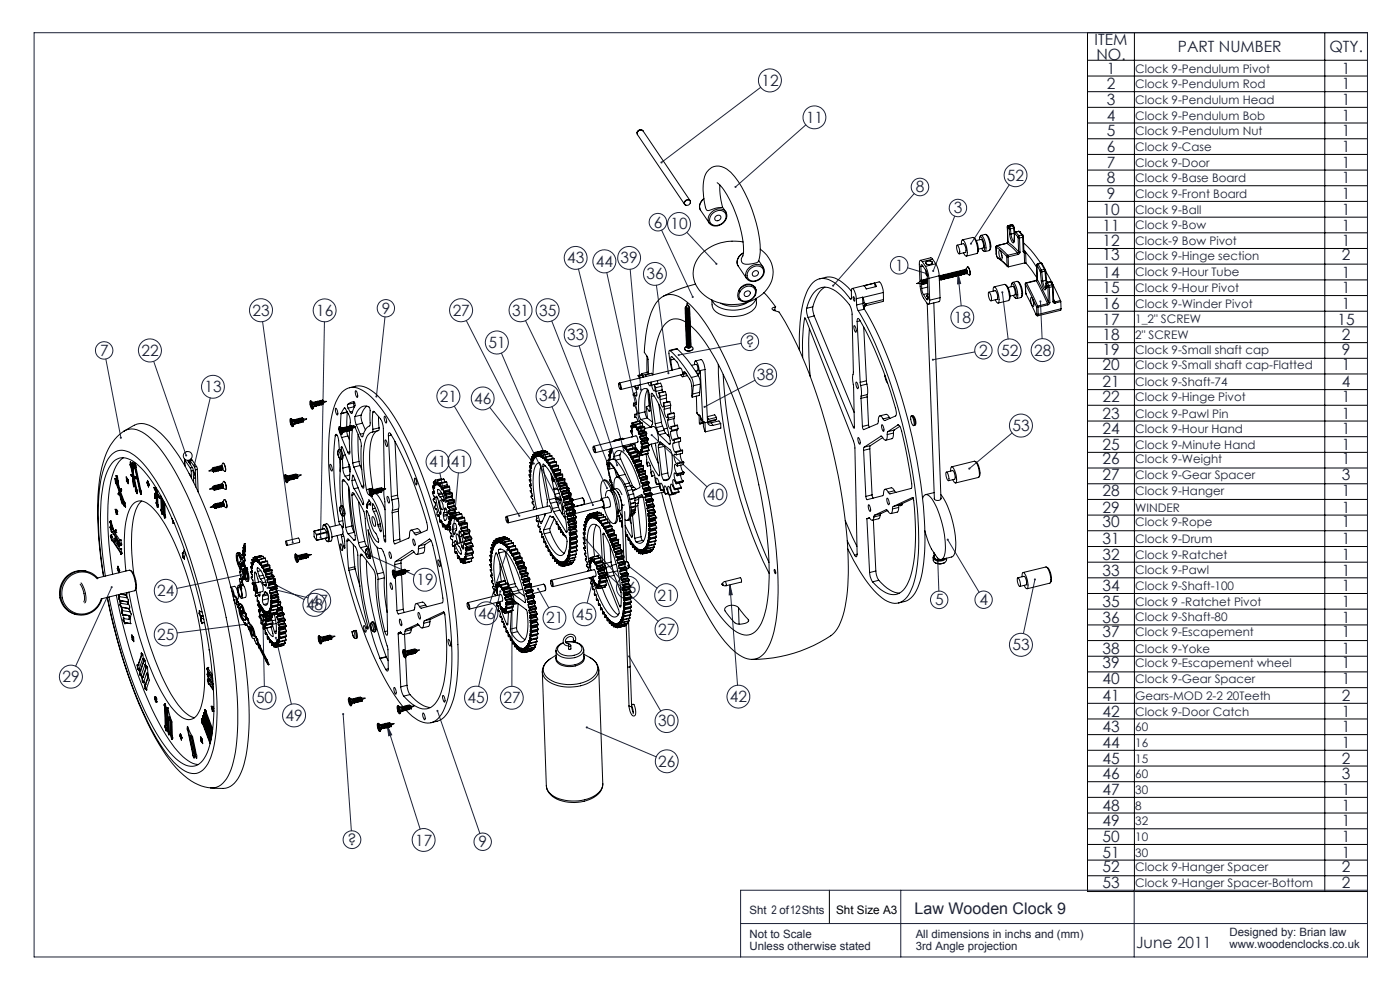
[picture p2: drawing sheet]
<svg xmlns="http://www.w3.org/2000/svg" width="420mm" height="297mm" viewBox="0 0 420 297" stroke-linecap="round" stroke-linejoin="round" font-family="sans-serif">
<defs><g id="words">
<text font-size="4.8" fill="#1b2136" x="274.4" y="273.9">Law Wooden Clock 9</text>
<g font-size="4.7" fill="#1b2136">
<text x="328.4" y="13.3">ITEM</text>
<text x="328.9" y="17.9">NO.</text>
<text x="353.3" y="15.6">PART NUMBER</text>
<text x="398.8" y="15.6">QTY.</text>
<text x="332" y="22.1">1</text>
<text x="402.6" y="22.1">1</text>
<text x="228.5" y="25.7">12</text>
<text x="332" y="26.8">2</text>
<text x="402.6" y="26.8">1</text>
<text x="332" y="31.5">3</text>
<text x="402.6" y="31.5">1</text>
<text x="241.8" y="36.8">11</text>
<text x="332" y="36.2">4</text>
<text x="332" y="40.9">5</text>
<text x="402.6" y="36.2">1</text>
<text x="402.6" y="40.9">1</text>
<text x="332" y="45.6">6</text>
<text x="402.6" y="45.6">1</text>
<text x="332" y="50.3">7</text>
<text x="402.6" y="50.3">1</text>
<text x="274.8" y="57.6">8</text>
<text x="302.1" y="54.2">52</text>
<text x="332" y="55">8</text>
<text x="332" y="59.7">9</text>
<text x="402.6" y="55">1</text>
<text x="402.6" y="59.7">1</text>
<text x="286.1" y="64">3</text>
<text x="330.7" y="64.4">10</text>
<text x="402.6" y="64.4">1</text>
<text x="196.1" y="68.2">6</text>
<text x="201.2" y="68.7">10</text>
<text x="330.7" y="69.1">11</text>
<text x="402.6" y="69.1">1</text>
<text x="330.7" y="73.8">12</text>
<text x="402.6" y="73.8">1</text>
<text x="170.2" y="78.9">43</text>
<text x="178.8" y="79.9">44</text>
<text x="186.2" y="78.9">39</text>
<text x="193.9" y="83.7">36</text>
<text x="268.5" y="81.1">1</text>
<text x="330.7" y="78.1">13</text>
<text x="330.7" y="83.2">14</text>
<text x="402.6" y="78.1">2</text>
<text x="402.6" y="83.2">1</text>
<text x="330.7" y="87.9">15</text>
<text x="402.6" y="87.9">1</text>
<text x="75.7" y="94.6">23</text>
<text x="94.9" y="94.6">16</text>
<text x="114.5" y="94">9</text>
<text x="135.8" y="94.6">27</text>
<text x="153.6" y="94.6">31</text>
<text x="161.8" y="94.6">35</text>
<text x="330.7" y="92.6">16</text>
<text x="402.6" y="92.6">1</text>
<text x="286.1" y="96.7">18</text>
<text x="330.7" y="102">18</text>
<text x="330.7" y="97.3">17</text>
<text x="401.3" y="97.3">15</text>
<text x="402.6" y="102">2</text>
<text x="30" y="106.6">7</text>
<text x="42.4" y="106.6">22</text>
<text x="146.5" y="104.3">51</text>
<text x="170.2" y="102">33</text>
<text x="223.6" y="104">?</text>
<text x="293.8" y="106.6">2</text>
<text x="300.3" y="106.7">52</text>
<text x="310.2" y="106.5">28</text>
<text x="330.7" y="106.3">19</text>
<text x="402.6" y="106.3">9</text>
<text x="227" y="114">38</text>
<text x="330.7" y="111">20</text>
<text x="402.6" y="111">1</text>
<text x="61.4" y="117.5">13</text>
<text x="330.7" y="116.1">21</text>
<text x="402.6" y="116.1">4</text>
<text x="132" y="120.4">21</text>
<text x="142.3" y="121">46</text>
<text x="161.8" y="120.3">34</text>
<text x="330.7" y="120.4">22</text>
<text x="330.7" y="125.5">23</text>
<text x="402.6" y="120.4">1</text>
<text x="402.6" y="125.5">1</text>
<text x="303.7" y="129.2">53</text>
<text x="330.7" y="130.2">24</text>
<text x="402.6" y="130.2">1</text>
<text x="330.7" y="134.9">25</text>
<text x="402.6" y="134.9">1</text>
<text x="128.7" y="140">41</text>
<text x="135.3" y="139.9">41</text>
<text x="330.7" y="139.2">26</text>
<text x="330.7" y="143.9">27</text>
<text x="402.6" y="139.2">1</text>
<text x="402.6" y="143.9">3</text>
<text x="212.1" y="149.9">40</text>
<text x="330.7" y="148.6">28</text>
<text x="402.6" y="148.6">1</text>
<text x="330.7" y="153.7">29</text>
<text x="402.6" y="153.7">1</text>
<text x="330.7" y="158">30</text>
<text x="402.6" y="158">1</text>
<text x="330.7" y="163.1">31</text>
<text x="330.7" y="167.8">32</text>
<text x="402.6" y="163.1">1</text>
<text x="402.6" y="167.8">1</text>
<text x="330.7" y="172.5">33</text>
<text x="402.6" y="172.5">1</text>
<text x="47.2" y="178.7">24</text>
<text x="124.9" y="175.4">19</text>
<text x="185.8" y="177.8">46</text>
<text x="197.3" y="180">21</text>
<text x="330.7" y="177.2">34</text>
<text x="402.6" y="177.2">1</text>
<text x="91.8" y="182.9">48</text>
<text x="93.2" y="181.6">47</text>
<text x="143.4" y="185.4">46</text>
<text x="172.8" y="185.7">45</text>
<text x="280.5" y="181.4">5</text>
<text x="293.8" y="181.3">4</text>
<text x="330.7" y="181.9">35</text>
<text x="402.6" y="181.9">1</text>
<text x="47.2" y="191.7">25</text>
<text x="163.8" y="186.8">21</text>
<text x="197.4" y="190.2">27</text>
<text x="330.7" y="186.6">36</text>
<text x="330.7" y="190.9">37</text>
<text x="402.6" y="186.6">1</text>
<text x="402.6" y="190.9">1</text>
<text x="303.7" y="194.9">53</text>
<text x="330.7" y="196">38</text>
<text x="402.6" y="196">1</text>
<text x="330.7" y="200.3">39</text>
<text x="402.6" y="200.3">1</text>
<text x="18.7" y="204.4">29</text>
<text x="330.7" y="205">40</text>
<text x="402.6" y="205">1</text>
<text x="76.8" y="210.8">50</text>
<text x="140.3" y="210.7">45</text>
<text x="151" y="210.7">27</text>
<text x="219" y="210.4">42</text>
<text x="330.7" y="210.1">41</text>
<text x="330.7" y="214.8">42</text>
<text x="402.6" y="210.1">2</text>
<text x="402.6" y="214.8">1</text>
<text x="85.6" y="216">49</text>
<text x="197.4" y="217.7">30</text>
<text x="330.7" y="219.5">43</text>
<text x="402.6" y="219.5">1</text>
<text x="330.7" y="224.2">44</text>
<text x="402.6" y="224.2">1</text>
<text x="197.5" y="229.8">26</text>
<text x="330.7" y="228.9">45</text>
<text x="330.7" y="233.6">46</text>
<text x="402.6" y="228.9">2</text>
<text x="402.6" y="233.6">3</text>
<text x="330.7" y="238.3">47</text>
<text x="402.6" y="238.3">1</text>
<text x="330.7" y="243">48</text>
<text x="402.6" y="243">1</text>
<text x="330.7" y="247.7">49</text>
<text x="402.6" y="247.7">1</text>
<text x="104.2" y="253.3">?</text>
<text x="124.6" y="253.4">17</text>
<text x="143.6" y="253.9">9</text>
<text x="330.7" y="252.4">50</text>
<text x="330.7" y="257.1">51</text>
<text x="402.6" y="252.4">1</text>
<text x="402.6" y="257.1">1</text>
<text x="330.7" y="261.4">52</text>
<text x="402.6" y="261.4">2</text>
<text x="330.7" y="266.1">53</text>
<text x="402.6" y="266.1">2</text>
<text x="340.8" y="284.2">June 2011</text>
</g>
<g font-size="3.5" fill="#1b2136">
<text x="340.6" y="21.7">Clock 9-Pendulum Pivot</text>
<text x="340.6" y="26.4">Clock 9-Pendulum Rod</text>
<text x="340.6" y="31.1">Clock 9-Pendulum Head</text>
<text x="340.6" y="35.8">Clock 9-Pendulum Bob</text>
<text x="340.6" y="40.5">Clock 9-Pendulum Nut</text>
<text x="340.6" y="45.2">Clock 9-Case</text>
<text x="340.6" y="49.9">Clock 9-Door</text>
<text x="340.6" y="54.6">Clock 9-Base Board</text>
<text x="340.6" y="59.3">Clock 9-Front Board</text>
<text x="340.6" y="64">Clock 9-Ball</text>
<text x="340.6" y="68.7">Clock 9-Bow</text>
<text x="340.6" y="73.4">Clock-9 Bow Pivot</text>
<text x="340.6" y="77.8">Clock 9-Hinge section</text>
<text x="340.6" y="82.8">Clock 9-Hour Tube</text>
<text x="340.6" y="87.5">Clock 9-Hour Pivot</text>
<text x="340.6" y="92.2">Clock 9-Winder Pivot</text>
<text x="340.6" y="96.9">1_2&quot; SCREW</text>
<text x="340.6" y="101.6">2&quot; SCREW</text>
<text x="340.6" y="106">Clock 9-Small shaft cap</text>
<text x="340.6" y="110.7">Clock 9-Small shaft cap-Flatted</text>
<text x="340.6" y="115.7">Clock 9-Shaft-74</text>
<text x="340.6" y="120.1">Clock 9-Hinge Pivot</text>
<text x="340.6" y="125.1">Clock 9-Pawl Pin</text>
<text x="340.6" y="129.8">Clock 9-Hour Hand</text>
<text x="340.6" y="134.5">Clock 9-Minute Hand</text>
<text x="340.6" y="138.9">Clock 9-Weight</text>
<text x="340.6" y="143.6">Clock 9-Gear Spacer</text>
<text x="340.6" y="148.3">Clock 9-Hanger</text>
<text x="340.6" y="153.3">WINDER</text>
<text x="340.6" y="157.7">Clock 9-Rope</text>
<text x="340.6" y="162.7">Clock 9-Drum</text>
<text x="340.6" y="167.4">Clock 9-Ratchet</text>
<text x="340.6" y="172.1">Clock 9-Pawl</text>
<text x="340.6" y="176.8">Clock 9-Shaft-100</text>
<text x="340.6" y="181.5">Clock 9 -Ratchet Pivot</text>
<text x="340.6" y="186.2">Clock 9-Shaft-80</text>
<text x="340.6" y="190.6">Clock 9-Escapement</text>
<text x="340.6" y="195.6">Clock 9-Yoke</text>
<text x="340.6" y="200">Clock 9-Escapement wheel</text>
<text x="340.6" y="204.7">Clock 9-Gear Spacer</text>
<text x="340.6" y="209.7">Gears-MOD 2-2 20Teeth</text>
<text x="340.6" y="214.4">Clock 9-Door Catch</text>
<text x="340.6" y="219.1">60</text>
<text x="340.6" y="223.8">16</text>
<text x="340.6" y="228.5">15</text>
<text x="340.6" y="233.2">60</text>
<text x="340.6" y="237.9">30</text>
<text x="340.6" y="242.6">8</text>
<text x="340.6" y="247.3">32</text>
<text x="340.6" y="252">10</text>
<text x="340.6" y="256.7">30</text>
<text x="340.6" y="261.1">Clock 9-Hanger Spacer</text>
<text x="340.6" y="265.8">Clock 9-Hanger Spacer-Bottom</text>
</g>
<text font-size="3.5" x="250.8" y="274">Sht Size A3</text>
<g font-size="3.4" fill="#1b2136">
<text x="224.8" y="273.9">Sht 2 of12Shts</text>
<text x="224.8" y="281.2">Not to Scale</text>
<text x="274.7" y="281.2">All dimensions in inchs and (mm)</text>
<text x="368.8" y="280.6">Designed by: Brian law</text>
<text x="224.8" y="284.7">Unless otherwise stated</text>
<text x="274.7" y="284.7">3rd Angle projection</text>
<text x="368.8" y="284.1">www.woodenclocks.co.uk</text>
</g>
</g></defs>
<g fill="none" stroke="#1b2136" stroke-width=".3">
<path d="M10.2 9.8h400v277h-400zM228.2 26.2l-29.8 22.5M241.8 37.4l-21.1 18.6M274.2 58l-24.3 27.6M302.8 55.4l-11.5 17.6M198.5 69l9.3 20M206.1 69.6l8.8 9.5M286.4 64.8l-6.4 16.4M78.8 96.4l9 66.2M97.3 96.4l-1.1 64.7M115.5 95l-2.6 23.8M139.9 96.1l27.9 54.7"/>
<path d="M157.7 96.1l24.4 50.2M165.5 96.2l17 43.2M173.5 80.6l13.6 54.5M182 81.7l10.3 47.1M189.1 80.7l3.2 36.1M196.9 85.5l3.6 26.4M272.3 80.3l5.7 1.7M287.4 82.1l1 9.5M287.4 82.1l.8 2.9-.9 .1zM300.7 87.6l1.7 14M312.1 90.3l.5 11.2M31.8 107.6l4.5 23.6"/>
<path d="M46.1 108.3l9.7 28.2M63.1 119.2l-4.8 20.2M150.4 105.8l22.5 52.3M173.7 103.6l11.4 35.8M222.4 102.9l-18.8 3.5M226.5 113.9l-15.1 8.1M292.5 105.5l-12.6 2.3M136.3 121.7l19.5 32.9M146.9 122.1l13.2 16.8M165.6 121.9l12.3 29.5M195.5 130.4l16.6 15.5M303.6 129.7l-12.8 10.7"/>
<path d="M132 141.8l1.7 8.6M137.5 141.7l-1.6 19.1M171.3 155.6l.8-.4 .8 2.9zM33.5 176l-10.8 23.7M72.5 172.3l-19.4 4.1M80.3 176.2l12.1 3M82.8 175.3l8.5 4.4M110 166l14.3 6.4M150.1 177.2l-6.5 28.5M152.2 164.8l-5.2 15.7M153.6 178v27.7M161.4 176.5l3.2 5.7"/>
<path d="M175.8 161.8l10.3 11.7M178.2 172.8l-2.1 7.9M181.8 171.7l15.6 14.5M188.4 169.5l8.7 6.8M219 175.3l2.3 30.1M219 175.3l.7 2.9-.9 .1zM281.3 168.3l.4 8.9M284.3 161.7l9.5 15.8M310.5 173.7l-3.5 16.2M74.1 187l-21 2.7M78.9 186.3l.4 19.4M82.8 191.2l4.6 19.8"/>
<path d="M188.7 196.7l9.5 16.4M102.9 214l2.5 35M116.2 217.5l9.8 31M116.2 217.5l1.3 2.7-.9 .3zM131.2 213l12.8 36.8M176 218l20.9 8.8M222.2 276.8h188M270.2 266.8v20M340.3 266.8v20M410.2 266.8h-188v20"/>
<circle cx="231" cy="24.1" r="3.5"/>
<circle cx="244.3" cy="35.2" r="3.4"/>
<circle cx="276" cy="56" r="2.63"/>
<circle cx="304.7" cy="52.5" r="3.4"/>
<circle cx="172.7" cy="77.3" r="3.4"/>
<circle cx="181.3" cy="78.3" r="3.5"/>
<circle cx="188.7" cy="77.3" r="3.4"/>
<circle cx="197.4" cy="66.6" r="2.62"/>
<circle cx="203.7" cy="67.1" r="3.4"/>
<circle cx="269.8" cy="79.5" r="2.63"/>
<circle cx="287.4" cy="62.3" r="2.61"/>
<circle cx="78.3" cy="93" r="3.4"/>
<circle cx="97.4" cy="93" r="3.4"/>
<circle cx="115.8" cy="92.4" r="2.6"/>
<circle cx="138.3" cy="93" r="3.5"/>
<circle cx="156.2" cy="93" r="3.5"/>
<circle cx="164.3" cy="93" r="3.4"/>
<circle cx="196.5" cy="82.1" r="3.4"/>
<circle cx="288.7" cy="95.1" r="3.4"/>
<circle cx="31.3" cy="105" r="2.62"/>
<circle cx="45" cy="105" r="3.5"/>
<circle cx="63.9" cy="115.9" r="3.4"/>
<circle cx="134.5" cy="118.8" r="3.4"/>
<circle cx="144.8" cy="119.4" r="3.4"/>
<circle cx="149.1" cy="102.6" r="3.4"/>
<circle cx="164.3" cy="118.7" r="3.4"/>
<circle cx="172.7" cy="100.4" r="3.4"/>
<circle cx="225" cy="102.4" r="2.63"/>
<circle cx="229.5" cy="112.4" r="3.4"/>
<circle cx="295" cy="105" r="2.6"/>
<circle cx="302.9" cy="105" r="3.5"/>
<circle cx="312.8" cy="104.9" r="3.4"/>
<circle cx="131.3" cy="138.4" r="3.4"/>
<circle cx="137.8" cy="138.3" r="3.5"/>
<circle cx="306.3" cy="127.5" r="3.4"/>
<circle cx="214.6" cy="148.3" r="3.4"/>
<circle cx="49.7" cy="177.1" r="3.4"/>
<circle cx="95.8" cy="180" r="3.4"/>
<circle cx="127.5" cy="173.7" r="3.4"/>
<circle cx="188.4" cy="176.1" r="3.4"/>
<circle cx="199.8" cy="178.4" r="3.4"/>
<circle cx="281.8" cy="179.8" r="2.62"/>
<circle cx="295.1" cy="179.7" r="2.6"/>
<circle cx="49.7" cy="190.1" r="3.4"/>
<circle cx="94.3" cy="181.3" r="3.4"/>
<circle cx="145.9" cy="183.8" r="3.4"/>
<circle cx="166.3" cy="185.2" r="3.4"/>
<circle cx="175.3" cy="184.1" r="3.5"/>
<circle cx="200" cy="188.6" r="3.4"/>
<circle cx="306.3" cy="193.2" r="3.5"/>
<circle cx="21.3" cy="202.8" r="3.5"/>
<circle cx="79.3" cy="209.1" r="3.4"/>
<circle cx="88.2" cy="214.4" r="3.4"/>
<circle cx="142.8" cy="209.1" r="3.4"/>
<circle cx="153.5" cy="209.1" r="3.4"/>
<circle cx="200" cy="216.1" r="3.4"/>
<circle cx="221.5" cy="208.8" r="3.4"/>
<circle cx="200" cy="228.1" r="3.4"/>
<circle cx="105.6" cy="251.7" r="2.66"/>
<circle cx="127.1" cy="251.8" r="3.4"/>
<circle cx="144.8" cy="252.3" r="2.62"/>
</g>
<g fill="none" stroke="#000" stroke-width=".3">
<path d="M326.2 9.8h84v257.4h-84zM326.2 18.1h84M340.3 9.8v257.4M397.4 9.8v257.4M326.2 22.8h84M326.2 27.5h84M326.2 32.2h84M326.2 36.9h84M326.2 41.6h84M326.2 46.3h84M326.2 51h84M326.2 55.7h84"/>
<path d="M326.2 60.4h84M326.2 65.1h84M326.2 69.8h84M326.2 74.5h84M326.2 79.2h84M326.2 83.9h84M326.2 88.6h84M326.2 93.3h84M326.2 98h84M326.2 102.7h84M326.2 107.4h84M326.2 112.1h84"/>
<path d="M326.2 116.8h84M326.2 121.5h84M326.2 126.2h84M326.2 130.9h84M326.2 135.6h84M326.2 140.3h84M326.2 145h84M326.2 149.7h84M326.2 154.4h84M326.2 159.1h84M326.2 163.8h84M326.2 168.5h84"/>
<path d="M326.2 173.2h84M326.2 177.9h84M326.2 182.6h84M326.2 187.3h84M326.2 192h84M326.2 196.7h84M326.2 201.4h84M326.2 206.1h84M326.2 210.8h84M326.2 215.5h84M326.2 220.2h84M326.2 224.9h84"/>
<path d="M326.2 229.6h84M326.2 234.3h84M326.2 239h84M326.2 243.7h84M326.2 248.4h84M326.2 253.1h84M326.2 257.8h84M248.8 266.8v10M326.2 262.5h84"/>
</g>
<path d="M112.8 118.5l-.1 .5 .2 .1v-.3v.3l.3-.1-.1-.4zM135.7 160.5l-.1 .5 .2 .1 .1-.3-.1 .3 .3-.1v-.4zM155.6 154.3v.5h.4l-.2-.2 .2 .2 .1-.4zM159.9 138.7v.4l.4 .1-.2-.3 .3 .2v-.4zM167.7 150.6l-.2 .3 .4 .3-.1-.4 .2 .3 .1-.3zM171.3 155.6l.8-.4 .8 2.9zM177.6 151.2v.3l.4 .2-.1-.3 .1 .3 .1-.5zM181.8 146.1l.1 .4 .3 .1-.1-.3 .1 .3 .2-.1-.1-.4zM175.6 161.6a.3 .3 0 0 0 0 .5 .3 .3 0 0 0 .5-.2 .3 .3 0 0 0-.4-.4l.1 .3zM178 172.5a.31 .31 0 0 0-.1 .5 .31 .31 0 0 0 .5 0 .31 .31 0 0 0-.2-.5v.3v-.3zM188.2 169.3l.2 .2-.2-.1a.33 .33 0 0 0 .3 .4 .33 .33 0 0 0 .3-.5 .33 .33 0 0 0-.6 0zM181.6 171.4a.3 .3 0 0 0 0 .6 .3 .3 0 0 0 .4-.3 .3 .3 0 0 0-.4-.3l.2 .3zM161.2 176.2a.32 .32 0 0 0 .2 .6 .31 .31 0 0 0 .4-.4 .31 .31 0 0 0-.5-.2l.1 .3zM153.4 177.8a.31 .31 0 0 0 0 .5 .31 .31 0 0 0 .4-.2 .31 .31 0 0 0-.2-.4v.3v-.3zM149.9 176.9a.32 .32 0 0 0 0 .6 .32 .32 0 0 0 .5-.1 .32 .32 0 0 0-.3-.5v.3v-.3zM151.9 164.6a.3 .3 0 0 0 .1 .4 .3 .3 0 0 0 .5-.1 .3 .3 0 0 0-.2-.4l-.1 .3 .1-.3zM185 139.2l-.1 .5h.3l-.1-.3 .2 .3v-.5zM186.8 134.9l.1 .4 .3 .1-.1-.3 .2 .2v-.5zM192 116.6l.1 .4 .2 .1v-.3v.3l.2-.2-.1-.4zM192.1 128.5v.5h.3l-.1-.2 .1 .2 .2-.1v-.4zM195.2 130.2a.32 .32 0 0 0 .2 .5 .32 .32 0 0 0 .4-.3 .32 .32 0 0 0-.5-.2l.2 .2zM200.3 111.6v.4l.3 .1-.1-.2 .2 .2 .1-.4zM203.3 106.2v.3l.3-.1-.3 .1a.32 .32 0 0 0 .5 .2 .32 .32 0 0 0 0-.5 .32 .32 0 0 0-.5 0zM211.1 121.8v.3l.3-.1-.3 .1a.32 .32 0 0 0 .5 .1 .32 .32 0 0 0 0-.5 .32 .32 0 0 0-.5 .1zM198.2 48.4v.5l.2-.2-.2 .2a.31 .31 0 0 0 .4 0 .31 .31 0 0 0 .1-.4 .31 .31 0 0 0-.5-.1zM220.4 55.8v.4l.3-.2-.3 .2a.31 .31 0 0 0 .5 0 .31 .31 0 0 0-.1-.4 .31 .31 0 0 0-.4 0zM214.8 78.8l-.1 .5h.5l-.3-.2 .3 .2v-.4zM207.6 88.8v.4l.4 .1-.2-.3 .2 .2 .1-.4zM249.7 85.4v.5l.2-.3-.2 .3a.32 .32 0 0 0 .5-.1 .32 .32 0 0 0 0-.4 .32 .32 0 0 0-.5 0zM279.8 81l-.1 .4 .3-.2-.1 .3a.3 .3 0 0 0 .3-.4 .3 .3 0 0 0-.4-.1zM279.7 107.5l-.1 .4 .3-.1-.3 .1a.31 .31 0 0 0 .4 .2 .31 .31 0 0 0 .1-.4 .31 .31 0 0 0-.4-.2zM277.7 81.8v.4h.5l-.2-.2 .2 .1v-.3zM188.5 196.5a.3 .3 0 0 0 0 .5 .3 .3 0 0 0 .5-.2 .3 .3 0 0 0-.4-.3l.1 .2zM175.8 217.8l.2 .2-.2-.1a.31 .31 0 0 0 .2 .4 .31 .31 0 0 0 .3-.4 .31 .31 0 0 0-.5-.1zM131.1 212.8a.32 .32 0 0 0 0 .5 .32 .32 0 0 0 .4-.2 .32 .32 0 0 0-.4-.3l.1 .2zM116.2 217.5l1.3 2.7-.9 .3zM102.8 213.7a.32 .32 0 0 0-.1 .6 .32 .32 0 0 0 .5-.1 .32 .32 0 0 0-.3-.5v.3v-.3zM80.1 175.9l-.1 .2 .3 .1-.3-.1a.32 .32 0 0 0 .3 .4 .32 .32 0 0 0 .3-.4 .32 .32 0 0 0-.5-.2zM78.7 186a.31 .31 0 0 0 0 .5 .31 .31 0 0 0 .5-.1 .31 .31 0 0 0-.3-.5v.4zM82.5 190.9a.31 .31 0 0 0 .1 .5 .31 .31 0 0 0 .5-.2 .31 .31 0 0 0-.4-.4l.1 .4-.1-.4zM73.8 186.8l.1 .5 .4-.1 .1-.2h-.3h.3l-.1-.2zM36 131v.4l.3 .1v-.3v.3l.2-.1-.1-.5zM55.6 136.3v.4l.4 .1-.2-.3 .2 .3 .1-.1-.1-.5zM58.1 139.1l-.1 .4 .2 .2 .1-.3-.1 .3 .3-.1v-.5zM96 160.9v.5l.2-.3v.3l.2-.1v-.4zM87.6 162.3v.4l.2 .2v-.3v.3l.2-.1 .1-.4zM182.2 139.3l.1 .4h.3l-.1-.3 .1 .3 .2-.1-.1-.4zM284.1 161.5a.31 .31 0 0 0 .2 .5 .31 .31 0 0 0 .3-.3 .31 .31 0 0 0-.4-.2l.1 .2zM281.1 168.2a.31 .31 0 0 0 .1 .4 .31 .31 0 0 0 .4-.2 .31 .31 0 0 0-.3-.3v.2v-.2zM109.8 165.8l.2 .2-.3-.1a.31 .31 0 0 0 .4 .4 .31 .31 0 0 0 .2-.5 .31 .31 0 0 0-.5 0zM82.6 175l-.1 .2 .3 .1-.3-.1a.31 .31 0 0 0 .3 .4 .31 .31 0 0 0 .3-.4 .31 .31 0 0 0-.5-.2zM72.2 172a.31 .31 0 0 0 .2 .5 .31 .31 0 0 0 .4-.3l-.3 .1 .3-.1-.2-.3zM133.5 150.2l.1 .5h.2l-.1-.3 .1 .3 .2-.1-.1-.4zM219 175.3l.7 2.9-.9 .1zM310.3 173.4a.31 .31 0 0 0 0 .5 .31 .31 0 0 0 .4-.1 .31 .31 0 0 0-.1-.4l-.1 .3 .1-.3zM290.6 140.2l-.1 .4 .3-.2-.3 .2a.32 .32 0 0 0 .5 .1 .32 .32 0 0 0 0-.5 .32 .32 0 0 0-.4 0zM291.1 72.8v.5l.2-.3-.2 .3a.32 .32 0 0 0 .4-.1 .32 .32 0 0 0 0-.4 .32 .32 0 0 0-.4 0zM300.5 87.3a.31 .31 0 0 0-.1 .5 .31 .31 0 0 0 .5-.1 .31 .31 0 0 0-.2-.4v.3v-.3zM311.9 90.1a.31 .31 0 0 0 .1 .5 .31 .31 0 0 0 .4-.2 .31 .31 0 0 0-.3-.4v.3v-.3zM33.3 175.7a.31 .31 0 0 0 0 .5 .31 .31 0 0 0 .5-.1 .31 .31 0 0 0-.2-.4l-.1 .3 .1-.3zM287.4 82.1l.8 2.9-.9 .1z" fill="#1b2136"/>
<g fill="none" stroke="#000" stroke-width=".3">
<path d="M191.8 39l.6-.1-.9 .3-.4 .6 .1-.3M192.9 39.2a1.02 1.02 0 0 0-1.3-.1 1.02 1.02 0 0 0-.4 1.3M192.9 39.2a1.04 1.04 0 0 0-1.3-.1 1.04 1.04 0 0 0-.4 1.3M192.9 39.2l14.1 20.9M191.2 40.4l14.2 20.8M211.1 59.6a2.67 2.67 0 0 0-1 3.4M211.2 59.5a2.81 2.81 0 0 0-1.1 3.5M215.2 54.7a13.2 13.2 0 0 1 3.8 5.3 30.8 30.8 0 0 1 4 16.2l-.2 .5M216 55.5v2.8l.7 3.8M205.4 61.2l.5 .3M205.5 60.4a.81 .81 0 0 1 1-.5 .81 .81 0 0 1 .5 1 .82 .82 0 0 1-1 .6 .82 .82 0 0 1-.5-1.1zM207 60.1v.8"/>
<path d="M207 60.1a1.03 1.03 0 0 0-1.2-.1 1.03 1.03 0 0 0-.4 1.2M210.1 63l2.7 3.8M213.6 64.1a2.4 2.4 0 0 1 4.2 .3 2.85 2.85 0 0 1-1.5 2.8 2.85 2.85 0 0 1-3.2-.4 2.27 2.27 0 0 1 .5-2.7zM214.7 64.8a.87 .87 0 0 1 1.6 .1 .87 .87 0 0 1-.9 1.2 .73 .73 0 0 1-.9-.3 .73 .73 0 0 1 .2-1zM216.7 62.1l-2.7 .5a1.97 1.97 0 0 1-2 .4 17.8 17.8 0 0 1-.3-10.8 4.1 4.1 0 0 1 6.3-1.5 23.7 23.7 0 0 1 7 10.5 33.9 33.9 0 0 1 3 14.9l-.2 1.2a1.64 1.64 0 0 1-2 1.7l-1.7 .2a1.42 1.42 0 0 1-1.6-.7 1.42 1.42 0 0 1 .4-1.8M216.7 62l1 1.5M217.7 63.5l.1 .1M217.7 63.5a3.1 3.1 0 0 0-3.7-.3 3.1 3.1 0 0 0-1.2 3.6M217.8 63.6a3.1 3.1 0 0 1-1.3 3.6 3.1 3.1 0 0 1-3.7-.4M221.4 79.6l2.6 3.9-.1-.2M222.9 72.5a13.4 13.4 0 0 0-13.7 5.2 8.3 8.3 0 0 0 3.9 12 14 14 0 0 0 17.1-3.1 8.1 8.1 0 0 0-2.1-11.9M223 75.9a2.97 2.97 0 0 0-1.6 3.7"/>
<path d="M223 75.8a2.96 2.96 0 0 0-1.6 3.8M227.6 78.1l1.4 2.1a3.1 3.1 0 0 1-1.2 3.6 3.1 3.1 0 0 1-3.8-.3l-.1-.2M276.3 79.9v-.5l.2-.1 1.2 1.6 .4 1.3 .3 7.4-.2 .3-.2-.2M276.3 79.9l.1 4.2M276.7 78.4l-.5-.4-.4 .5 .2 6M276.7 78.4l.9 1.4M276.9 79.8l-.6 .1M277.6 79.8l.8 2.1 .3 1.5M277.7 78.6a1.25 1.25 0 0 1 2 .1 1.16 1.16 0 0 1-2 .1zM279.8 77.7l-.6-.4-3.1 .7M279.8 77.7l-3.1 .7M279.8 77.7l.9 1.4"/>
<path d="M280.7 79.1a7.9 7.9 0 0 1 1.1 3.6M280.7 79.1l-3.1 .7M287.1 73.5a2.28 2.28 0 0 1 .7 2.6 2.76 2.76 0 0 1-.7-2.6zM287.1 73.5l1.9-.5a2.46 2.46 0 0 1 .6 2.6l-1.8 .5M288.4 73.2l.1-1.1 .2-.2a5.1 5.1 0 0 1 1.2 4.9l-.5-.4-.3-.6M288.7 71.9l3.2-.7a4.9 4.9 0 0 1 1.1 4.8l-3.1 .8M290.3 80a2.54 2.54 0 0 1 .6 2.4M292.1 71.2a4.3 4.3 0 0 1 1.1 4.6M292.9 72.1l1.4-.3a2.43 2.43 0 0 1 .6 2.5l-1.4 .4M293.8 71.9l.2-.9a2.78 2.78 0 0 1 1.3 2.8l-.1 1.3h-.2l-.5-.7M293.9 71.1l.3-.5a2.2 2.2 0 0 1 1.4 2.2l.2 2.2-.2 .4-.7-.3M294.3 70.6l1.3-.4a4.9 4.9 0 0 1 1.2 4.9l-1.3 .3"/>
<path d="M295.8 70.3a4.3 4.3 0 0 1 1.1 4.6M298.8 74l1.2 .9 2 2M298.8 74h.1M298.8 74l.1 2.1M298.8 74l.1 2.2M298.9 76.1l.5 1.3M298.9 76.1v.1M298.9 76.2l.3 .9M299 73.6l-.2 .4M299 73.6l.1 .1M299.1 73.7l-.3 .3M299.1 73.7l1.6 1.2 1.6 1.6"/>
<path d="M299.2 77.1l2.9 2.6M299.2 77.1l.2 .3M299.4 77.4l2.8 2.5M299.8 75.1a2.52 2.52 0 0 1 .7 2.7 2.75 2.75 0 0 1-.7-2.7zM300.4 75.9l.2 .9M302 76.9l.4 .1M302 72.9l-3 .7M302 76.9l.1 2.8M302 72.9h.1M302 72.9l3.3 2.9M302 72.9l-2.9 .8M302.1 79.7l.4 .3"/>
<path d="M302.2 68v.1M302.2 68l.2 4.5M302.2 68.1l.2 4.5M302.3 68l-.1 .1M302.3 68l.3 .3M302.3 76.5l.1 .5M302.3 76.5l-.3 .4M302.4 72.5l-.4 .4M302.4 72.6l3.2 2.9M302.4 72.6l-.4 .3M302.4 72.5v.1M302.4 77l.1 3"/>
<path d="M302.5 67.6l-.3 .4M302.5 67.6h.1M302.5 67.6l-.2 .4M302.5 67.6l.4 .3M302.6 68.3l.1 .2M302.7 68.5l.4 .1M302.7 68.5l.2 1.6M302.9 70.1a3.5 3.5 0 0 0 1.1 2.7l.3-.6M302.9 70.1l.4 .1M302.9 67.9l-.3 .4M302.9 67.9l.2 .7M303.1 68.6l.2 1.6"/>
<path d="M303.3 70.2a2.62 2.62 0 0 0 1 2.2M303.4 67.4h.3M303.5 67.4l.3 .3M303.5 67.4h.2M303.5 67.4l-1 .2M303.7 67.4h.1M303.7 67.4l.4 .3M303.8 67.7l.3 .7M303.8 67.7h.3M303.8 67.7l-.9 .2M304.1 67.7l.2 .5M304.1 68.4l-1 .2"/>
<path d="M304.1 68.4l.1 1.5M304.2 69.9l.1 .6M304.2 69.9l-.9 .3M304.3 72.2l-.1 .3M304.3 68.2l-.2 .2M304.3 68.2l.1 1.5M304.3 69.9l.1 .1M304.3 69.9h-.1M304.3 69.9v2.3M304.3 69.9h.1M304.4 70l1 1M304.6 69.6l-.3 .3"/>
<path d="M304.6 69.6h.1M304.7 69.6l.9 1M304.7 69.6l-.3 .4M305.3 75.8l.1 .5M305.3 75.8l-3 .7M305.4 71v.2M305.4 76.3l-3 .7M305.4 71.2l.5 .1M305.4 71.2l.2 4.3M305.5 69.3l.4 .1M305.5 69.3l.1 .1M305.5 69.3l-.9 .3"/>
<path d="M305.6 75.5l.4 .1M305.6 75.5l-.3 .3M305.6 69.4l1 1M305.6 69.4h.3M305.6 69.4l-.9 .2M305.6 70.6l.3 .7M305.6 70.6l-.2 .4M305.9 71.3l.1 4.3M305.9 69.4l.9 1M305.9 69.4h.1M306 75.6l-.1 .3-.5 .4M306.6 70.4l.2 .7"/>
<path d="M306.6 70.4h.2M306.6 70.4l-1 .2M306.8 71.1l-.9 .2M306.8 71.1l.2 4.2M306.8 70.4l.2 .5M307 75.3l.3 .4M307 70.9l.2 4.2M307 70.9l-.2 .2M307.1 72.8l2.2 2.2 2.9 3.8M307.1 75.5h.6M307.1 75.5l.2 .2M307.2 75.1l.2 .1"/>
<path d="M307.2 75.1l-.2 .2M307.2 75l.2 .2M307.3 75.7l.4 .1M307.3 75.7l.1 3.1M307.4 78.8l.4 .1M307.4 78.8l-4.9 1.2M307.4 75.2l-.3 .3M307.7 75.5l3.3 4.6M307.7 75.5v.3M307.7 75.8l.1 3.1M307.8 78.9l3.4 4.5M311 79.4h.1"/>
<path d="M311 79.4v.1M311 79.4l.2 4.3M311 79.5l.2 4.2M311.1 79.5h-.1M311.1 79.5l1 1.8M311.3 79l-.3 .4M311.3 79l.1 .2M311.4 79.2l-.3 .3M311.4 79.2l1 1.8M312.2 78.8l.4 .2M312.2 78.8l.1 .1M312.2 78.8l-.9 .2"/>
<path d="M312.3 78.9l1 1.8M312.3 78.9l.3 .1M312.3 78.9l-.9 .3M312.6 79l1 1.8M205.7 92.5l.3 .2h.6M205.7 92.5v.2h.9M205.8 96.5a.52 .52 0 0 0 .5 .4 .52 .52 0 0 0 .6-.4M205.8 96.6a4.5 4.5 0 0 0-7.1 1.7 30.1 30.1 0 0 0-2.8 14M205.9 91.7l-.1 .3M206.2 90.8l.3 1.2-.5 .3-.2-.1zM206.4 91.6h.1M206.5 91.6l.2 .2a.67 .67 0 0 1-.2 .9 .67 .67 0 0 1-.9-.2l.2-.5"/>
<path d="M206.7 92.4l-.1 .3M206.7 93a.63 .63 0 0 1-.1 .8 .63 .63 0 0 1-.9 0l-.2-.2 .2-.2a.52 .52 0 0 0 .6 .3 .52 .52 0 0 0 .4-.5M206.7 92.8a.53 .53 0 0 1-.4 .4 .53 .53 0 0 1-.6-.2M206.7 92.6a.67 .67 0 0 1-.2 .9 .67 .67 0 0 1-.9-.2l.1-.4M206.8 94a.53 .53 0 0 1-.5 .5 .53 .53 0 0 1-.5-.3M206.8 93.6a.53 .53 0 0 1-.5 .4 .53 .53 0 0 1-.5-.2M206.8 94.2a.63 .63 0 0 1-.3 .8 .63 .63 0 0 1-.9-.4h.1M206.8 93.8a.67 .67 0 0 1-.3 .9 .67 .67 0 0 1-.9-.2l.1-.3M206.8 93.4a.65 .65 0 0 1-.2 .8 .65 .65 0 0 1-.8 0l-.2-.3 .1-.1M206.8 95a.63 .63 0 0 1-.1 .9 .63 .63 0 0 1-.9-.1l-.2-.2 .2-.2a.52 .52 0 0 0 .6 .3 .52 .52 0 0 0 .4-.4M206.8 94.9a.53 .53 0 0 1-.4 .4 .53 .53 0 0 1-.6-.3M206.8 94.5a.58 .58 0 0 1-.5 .4 .58 .58 0 0 1-.5-.3"/>
<path d="M206.8 94.6a.67 .67 0 0 1-.2 .9 .67 .67 0 0 1-.9-.2l.1-.3M206.8 96.1a.53 .53 0 0 1-.4 .4 .53 .53 0 0 1-.6-.3M206.8 95.7a.53 .53 0 0 1-.4 .4 .53 .53 0 0 1-.6-.3M206.8 95.8a.67 .67 0 0 1-.2 .9 .67 .67 0 0 1-.9-.1l.1-.4M206.8 95.4a.65 .65 0 0 1-.1 .9 .65 .65 0 0 1-.9-.1l-.2-.2 .2-.2M206.8 92.3a.66 .66 0 0 1-.5 .7 .66 .66 0 0 1-.7-.4l.1-.1M206.8 97.3a40.5 40.5 0 0 1 9.7 13.9 156 156 0 0 1 14.3 61.8 32.4 32.4 0 0 1-2.8 14.6 4.6 4.6 0 0 1-7 1.8 29.9 29.9 0 0 1-9.1-11.4 135.9 135.9 0 0 1-11.1-29.6M206.9 97.3a.55 .55 0 0 1-.5 .4 .55 .55 0 0 1-.5-.2M206.9 96.9a.53 .53 0 0 1-.5 .4 .53 .53 0 0 1-.5-.3M206.9 97a.58 .58 0 0 1 0 .8 .58 .58 0 0 1-.8 .1l-.4-.1 .1-.4M206.9 96.7a.67 .67 0 0 1-.3 .9 .67 .67 0 0 1-.9-.2l.1-.4M206.9 96.2a.68 .68 0 0 1-.3 1 .68 .68 0 0 1-.9-.3l.1-.3"/>
<path d="M206.9 98.1a.53 .53 0 0 1-.4 .5 .53 .53 0 0 1-.6-.3M206.9 97.7a.53 .53 0 0 1-.4 .4 .53 .53 0 0 1-.6-.2M206.9 97.9a.67 .67 0 0 1-.2 .9 .67 .67 0 0 1-.9-.2l.1-.4M206.9 97.5a.67 .67 0 0 1-.2 .9 .67 .67 0 0 1-.9-.2v-.3M206.9 99.4h.1a.58 .58 0 0 1-.5 .4 .58 .58 0 0 1-.5-.3M206.9 98.7a.67 .67 0 0 1-.2 .9 .67 .67 0 0 1-.9-.2l.2-.3a.52 .52 0 0 0 .5 .3 .52 .52 0 0 0 .4-.4M206.9 98.6a.58 .58 0 0 1-.4 .3 .58 .58 0 0 1-.6-.2M206.9 99.1a.63 .63 0 0 1-.1 .8 .63 .63 0 0 1-.8 0l-.2-.2 .1-.2M206.9 98.3a.68 .68 0 0 1-.2 .9 .68 .68 0 0 1-.9-.2l.1-.3M207 99.5a.67 .67 0 0 1-.2 .9 .67 .67 0 0 1-1-.2l.2-.3a.52 .52 0 0 0 .5 .3 .52 .52 0 0 0 .5-.4M207 99.9a.63 .63 0 0 1-.2 .9 .63 .63 0 0 1-.8-.1l-.2-.2 .2-.2M208.7 85.2l-4.1 1.2-5.6 2.4"/>
<path d="M213.6 89.9v1.5M221.6 87.2a1.81 1.81 0 0 0 .2 2.5l.2-.1M221.6 87.2l.4 .3M222 87.5a1.8 1.8 0 0 0 0 2.1M223.4 87.7a.83 .83 0 0 1 1.2-.5 .83 .83 0 0 1 .3 1.2 .83 .83 0 0 1-1.2 .5 .83 .83 0 0 1-.3-1.2zM224.3 90.6a8.4 8.4 0 0 1-8.1 .3M225 80.6a2.32 2.32 0 0 1 4.1 .6 2.93 2.93 0 0 1-4.5 2.5l-.2-.3a2.24 2.24 0 0 1 .6-2.8zM225.9 81.6a.85 .85 0 0 1 1.5-.2 .85 .85 0 0 1-.6 1.3 .72 .72 0 0 1-1-.1 .72 .72 0 0 1 .1-1zM226.3 86.4a2.79 2.79 0 0 0-4.3 1.1M226.3 86.4a1.8 1.8 0 0 1 .1 2.2M226.4 88.6l.2-.1a3.1 3.1 0 0 1-4.9 1.2M226.4 88.6a2.85 2.85 0 0 1-4.4 1"/>
<path d="M226.4 86a2.07 2.07 0 0 1 .1 2.5M226.4 86a2.88 2.88 0 0 0-4.8 1.2M226.4 86a3.2 3.2 0 0 0-4.8 1.2M226.4 86l-.1 .4M226.8 89.5a5.8 5.8 0 0 1-5.5 3.4 8.2 8.2 0 0 1-7.2-2.1l-.5-.8M226.9 89.4a3.7 3.7 0 0 1-3 4.7 9.6 9.6 0 0 1-9.6-1.1l-.7-1.6M229 80.1a3.1 3.1 0 0 0-5.3 1.8l.2 1.4M229.2 87.7l3.5 4.3M232.4 92.9l.1 .2M232.4 92.9l-.3 .1M232.7 92l-1 .3-.1 .3 .7 .5 1.4 .4a136 136 0 0 1 15.5 39.2 145.1 145.1 0 0 1 5 44.5 24 24 0 0 1-3.6 12 27.7 27.7 0 0 1-10.4 5.9l-4.1 1.2-4.1 .9-6.4 .4M232.7 92l-.3 .9"/>
<path d="M241.4 95.4v-.2l.3 .4 14.6 37.4 .8 33-.2 .9-.5-.5M241.4 95.4l-.6 6.3v5.5M241.5 95.4h-.1M242 92.4a8.6 8.6 0 0 1 3.8-6 5.3 5.3 0 0 1 5.7 1.4l1.6 1.6a6.2 6.2 0 0 1 2.5 4.8l.4 17.5a8.9 8.9 0 0 0 .1 4.4l.2 12.3-.3-.3M242 92.4v1.2l.4 1.5M242.4 95.1l13.6 33M242.8 98.5a89.6 89.6 0 0 0 .3 14.4M243.8 92v.8l.5 1.9M243.8 92l-1.8 .4M244.3 94.7l-1.9 .4M244.3 94.7l12 28.9M245.9 83.6a6.5 6.5 0 0 1 7.6 1.7l1.9 1.9"/>
<path d="M247.5 86a9.1 9.1 0 0 0-3.7 6M255.1 89.5l.2 .2 .1-.2v-2.5l.3-.5a3.7 3.7 0 0 1 1.2 3M255.1 89.5a15.3 15.3 0 0 0-7.3-5.9 4.7 4.7 0 0 0-5.4 3.1 32.2 32.2 0 0 0-2.6 13.3v4.9M255.4 89.4l-.3 .1M255.7 86.5l8-2a3.9 3.9 0 0 1 1.3 3.2M256 88.9l.4 .5v.8a.81 .81 0 0 1-.4-1.3zM256.2 97.6a1.68 1.68 0 0 1 .5 2 2.35 2.35 0 0 1-.5-2zM256.9 89.5l.1 1.9M257 91.4l.5 1.7M257.1 96.4l.1-.6 .3-.4a100.4 100.4 0 0 1 11.2 27.3l.2 1.2-.2 .8-3.2 1.3-.6-.4M257.1 96.4l1 18.2M257.5 93.1a141.4 141.4 0 0 1 15.3 43.2 107.9 107.9 0 0 1 2.2 34.3 14.3 14.3 0 0 1-4.1 9.5 4.9 4.9 0 0 1-6.3-.9 40.9 40.9 0 0 1-10.2-14.5l-.1-.2"/>
<path d="M258.1 96.2l-1 .2M258.8 89.1h.1M258.8 89.1l-1.9 .4M258.8 89.1v.1M258.8 89.2l.1 1.7M258.9 90.9l.3 1.4M258.9 89.1l.4 1.6M258.9 89.1l-.1 .1M258.9 90.9l-1.9 .5M259.1 98l.8 16.1M259.2 92.3v.1M259.2 85.7l3.1-.8 .7 1-3.1 .7z"/>
<path d="M259.2 92.4h.1M259.2 92.4l.1 .3M259.3 90.7l.4 .4M259.3 90.7l-.4 .2M259.3 92.7a134.2 134.2 0 0 1 14.4 38.5 120.1 120.1 0 0 1 3.4 37.4 18 18 0 0 1-3.7 10.5l-1.2 .9-2.7 .7M259.3 91.8l-.1 .3M259.3 92.7l-1.8 .4M259.7 91.1l-.4 .6-.1 .6M259.7 91.1h.1M259.8 91.6l-.5 .3M259.8 91.1l-.6 .7v.4M259.8 91.1l.1 .2"/>
<path d="M259.8 91.1l-.6 .6v.7M259.8 91.1h.1M259.8 91.6h.1M259.9 91.3l-.1 .3M259.9 91.3l-.7 .9M262.3 84.9l.3 1M265 87.7l-6.1 1.4M265 87.7v2.1M265 89.8l-.1 .5-5.1 1.3M265 89.8l-5.3 1.3M276 85a9.1 9.1 0 0 0 1.1 4.4l1.3 1.7 .4-.2 .1-.9M276.1 84.4h.1"/>
<path d="M276.1 84.4l-1.1 .6h1.5M276.2 84.4l.3 .6M276.2 84.4h-.1M276.3 84l-.2 .4M276.3 84l.4 .8v.4M276.3 84l-.1 .4M276.5 85v1.5M276.5 84.2v-.2a.86 .86 0 0 1 .7 1.2l-.1-.4M276.5 86.5l.5 1.8M276.5 85l.2 .3M276.8 85h.3M276.9 84a.68 .68 0 0 1 .7 .9h-.3"/>
<path d="M276.9 84.1l.3 1M277 84l.1-.2 .2 .1 .4 1.2-.2-.2M277 88.3l1 1.4M277.1 84.8a.46 .46 0 0 0-.2-.5 .46 .46 0 0 0-.4-.1l.3 1M277.1 84.8l-.1 .2M277.4 83.9a.65 .65 0 0 1 .6 .9M277.4 84l.3 .8M277.5 83.9l.2-.3 .2 .3 .3 1-.2-.1M277.7 84.8v.2M277.8 81.1l.1 1.3M277.8 83.8l.4 .1M277.9 83.9l.3 1"/>
<path d="M278 84.8h-.3M278.1 82.1l-.2 .3M278.1 82.3l-.2 .1M278.2 90.9l2.1 58.7M278.2 83.6l-.2-.1-.1 .3M278.2 84.7h.1M278.3 86l-1.8 .5M278.4 88.2h-.1a.44 .44 0 0 0-.2 .5 .44 .44 0 0 0 .3 .3M278.4 87.9l-1.4 .4M278.4 89.6l-.4 .1M278.7 83.4l.2 6.6M280.1 90.8l2.2 58.7"/>
<path d="M281.8 82.6l.3 .3 .3 1v-.2M281.8 82.9l.4 .6-.3 .3M281.8 82.7l-3.1 .7M281.8 82.7l.2 6.5M281.8 83.3l.1 .7M281.8 83.3v.7M282 82.8a.66 .66 0 0 1 .7 .8M282 89.2v.8l-.3 .4-3.1 .8M282 89.2l-3.1 .8M282 82.8l.4 .9M282.1 82.8l.1-.2a.85 .85 0 0 1 .6 1.2l-.1-.2M282.2 83.7l.2 .2"/>
<path d="M282.5 82.7a.73 .73 0 0 1 .6 .8l-.2 .1M282.5 82.7l.4 .9M282.6 82.7v-.2a.86 .86 0 0 1 .6 1.2l-.1-.2M282.7 83.6l-.3 .1M282.9 83.6v.1M283 82.5a.68 .68 0 0 1 .6 .9l-.2 .1M283 82.6l.4 .9M283.1 82.5l.1-.2 .3 .2 .3 1.1-.2-.2M283.4 83.5l-.1 .1M283.5 82.5l.3 .8M283.5 82.4l.2-.2 .3 .2 .2 1.1-.1-.2M283.6 82.4l.5 .7-.3 .3"/>
<path d="M283.6 82.4h-.2M283.8 83.3v.2M283.9 82.3a.7 .7 0 0 1 .7 .9M284 82.4l.3 .8M284 82.3l.2-.2 .2 .2 .3 1-.2-.9M284.3 83.2v.2M284.4 82.2a.73 .73 0 0 1 .6 .9M284.4 82.3l.1 .1M284.4 82.2l.1-.1a.81 .81 0 0 1 .7 1.1v-.2M284.6 83.2l.1 .2M284.6 83.2l-.3 .1M284.9 82.1v-.2a.79 .79 0 0 1 .7 1.1"/>
<path d="M285 83.1l.2 .2M285 83.1h-.3M285.3 82l.4 .9M285.4 81.9l.2-.2 .3 .3 .2 1-.2-.2M285.5 81.9l-.2 .1M285.5 81.9l.5 .8-.3 .2M285.5 83h-.3M285.7 82.9l-.1 .2-.1-.2a.67 .67 0 0 0-.7-.8l.4 .9M285.8 81.9a.65 .65 0 0 1 .6 .8l-.3 .1M285.8 81.9l.3 1.1M285.9 81.8l.2-.2 .2 .3 .3 1-.2-.2M286.2 81.7a.66 .66 0 0 1 .7 .9"/>
<path d="M286.3 81.8l.3 1M286.7 81.6a.73 .73 0 0 1 .6 .9M286.7 81.7l.4 1a.85 .85 0 0 0-.8-1.1v.1M286.8 81.6v-.1a.86 .86 0 0 1 .6 1.2l-.1-.2M286.9 82.6l.2 .2M286.9 82.6l-.3 .1M287.3 81.5l.1-.3 .3 .3 .3 1-.3-1a.6 .6 0 0 1 .6 .8h-.3M287.3 82.5l-.2 .1M287.7 81.4l.1-.2h.2l.5 1.2v-.2M287.8 82.4l.2 .1M287.8 82.4v-.1a.61 .61 0 0 0-.6-.7l.3 1M287.8 82.4l-.3 .1"/>
<path d="M288.1 81.3a.7 .7 0 0 1 .6 .9M288.1 81.3l.4 .9M288.2 81.3l.2-.3 .2 .3 .3 1-.2-.1M288.3 82.3l.1 .1M288.4 82.4h.1M288.6 81.2a.73 .73 0 0 1 .6 .9M288.6 81.2l.3 .9h.3M288.6 81.2l.1-.2a.81 .81 0 0 1 .7 1.2M288.7 82.2h-.2M289 82.1l-.1 .2M289 81.1a.68 .68 0 0 1 .7 .8M289.1 81.1l.3 1.1"/>
<path d="M289.1 81v-.1a.76 .76 0 0 1 .7 1.1l.1-.1M289.2 82.1l.1 .1M289.5 81l.4 .9M289.7 81.9l.1 .2M289.7 80.9h.1M289.7 80.9l-.2 .1M289.7 81.9l-.3 .1M289.7 80.9l.4 .7M289.8 80.7l-.2 .2M289.8 80.7l.4 .5v.8l-.2-.2M289.8 80.7l.4-.7a1.46 1.46 0 0 1 .8 1.8l-.1 .6-.8-.4M289.8 80.7l.3 .9"/>
<path d="M289.8 80.7l-.1 .2M289.9 80.8l.1 .1M289.9 80.9h.1a.52 .52 0 0 1 .2 .5 .52 .52 0 0 1-.3 .5M289.9 80.9l.2 .7M296.6 87.6a2.12 2.12 0 0 1 .7 2.6 2.79 2.79 0 0 1-.7-2.6zM296.7 87.6l1.8-.5a2.43 2.43 0 0 1 .7 2.6l-1.9 .5M298 87.2v-1l.3-.2a5.1 5.1 0 0 1 1.2 4.8l-.6-.3-.3-.7M298.2 86l3.1-.8a4.9 4.9 0 0 1 1.5 4.5l-.3 .4-3.1 .7M301.6 85.3a4.1 4.1 0 0 1 1.4 3.4M302.4 86.2l1.4-.4a2.43 2.43 0 0 1 .6 2.6l-1.4 .4M303 88.7l-.3 1.2M303.4 85.9l.2-.8a2.78 2.78 0 0 1 1.3 2.7l-.1 1.3-.3 .1-.5-.7"/>
<path d="M303.5 85.2l.4-.6a5 5 0 0 1 1.2 4.9l-.7-.3M303.8 84.6l1.3-.3a4.9 4.9 0 0 1 1.2 4.9l-1.3 .3M305.3 84.4a4.2 4.2 0 0 1 1.2 4.6M307.6 85.1v.1M307.6 85.1l.1 2.8M307.6 85.2l3.4 6.8M307.6 85.2l.1 2.7M307.7 87.9l.1 .3M307.7 87.9l3 6.3M307.7 87.9h.1M307.8 84.8l-.2 .3M307.8 84.8h.1"/>
<path d="M307.9 84.8l3.4 6.9M307.9 84.8l-.3 .4M309.3 89.2a2.43 2.43 0 0 1 .7 2.7 2.72 2.72 0 0 1-.7-2.7zM309.9 90l.2 .9M310.7 94.2l.6 .4M310.8 84l.1 .1M310.8 84l-3 .8M310.9 84.1l3.4 6.9M310.9 84.1l-3 .7M311 92l.4 .1M311 92v2.1M311 94.1v.3l-.3-.2"/>
<path d="M311 94.1l.5 .1M311.2 83.7l-.4 .3M311.2 83.7h.1M311.2 83.7l3.3 6.8M311.2 83.7l-.3 .4M311.3 91.7l-.3 .3M311.3 91.7l.1 .4M311.4 92.1l.1 2.1M311.5 94.2l-.2 .4M312.1 81.3v.2M312.1 81.5h.4M312.1 81.5l.3 2.7"/>
<path d="M312.4 84.2a3.5 3.5 0 0 0 1.1 2.7l.3-.6M312.4 84.2h.4M312.4 81l-.3 .3M312.4 81l.1 .5M312.5 81.5l.3 2.7M312.8 84.2a2.62 2.62 0 0 0 1 2.3M313.3 80.7l.2 .6M313.3 80.7l.3 .1M313.3 80.7l-.9 .3M313.5 81.3l.3 2.7M313.5 81.3l-1 .2M313.6 80.8l.1 .3"/>
<path d="M313.7 81.3l1.8 3.3 2.6 5.5M313.7 81.1l.3 2.8M313.7 81.1l-.2 .2M313.8 86.2l-.1 .3M313.8 86.2v.1M313.8 84l.1 .8M313.8 84l-1 .2M313.8 84.9l.1 .1M313.8 84.9v1.3M313.8 84.9h.1M313.9 85h.1M313.9 85l-.1 1.3"/>
<path d="M313.9 85l.4 .9M314 83.9l.1 .7M314 83.9l-.2 .1M314.1 84.6l-.3 .3M314.1 84.6l.2 .1M314.3 84.7l.3 .9M314.3 84.7l-.4 .3M314.3 91l.1 .4M314.3 91l-3 .7M314.3 85.9l.1 .1M314.4 86l.4 .1M314.4 86l.1 4.5"/>
<path d="M314.4 91.4l-3 .7M314.5 90.5l.5 .1M314.5 90.5l-.2 .5M314.6 85.6l.2 .5M314.6 85.6l-.3 .3M314.8 86.1l.2 4.5M315 90.6l-.2 .4-.4 .4M315 84.3l.5 .3M315 84.3l.2 .2M315 84.3l-.9 .3M315.2 84.5l.4 .8M315.2 84.5l.3 .1"/>
<path d="M315.2 84.5l-.9 .2M315.5 84.6l.3 .8M315.5 84.6h.1M315.6 85.3l.1 .6M315.6 85.3l.2 .1M315.6 85.3l-1 .3M315.7 85.9l-.9 .2M315.7 85.9l.2 4.5M315.8 85.4l.1 .4M315.9 90.4l.1 .3 .5 .1M315.9 85.8l.2 4.4M315.9 85.8l-.2 .1"/>
<path d="M316.1 90.3h.1M316.1 90.2v.1M316.1 90.2l-.2 .2M316.1 89.7l.3 .8M316.1 90.3l.3 .2M316.4 90.5l.1 .3M318.1 90.1l.1 .3M318.1 90.1l-1.7 .4M318.2 90.4l-1.7 .4M318.2 90.4l.1 2.1M318.3 92.5l-.1 .5-6.9 1.6M318.3 92.5l-6.8 1.7"/>
<path d="M96.8 119.8l-.2 .4 .4 .1M96.8 119.8l-.1 .5M96.8 119.8l.2 .5M104.8 116.2a6.6 6.6 0 0 1 7.5 1.5 47 47 0 0 1 10.4 15.4 166.2 166.2 0 0 1 14.7 64 38.9 38.9 0 0 1-2.6 15.6 6.3 6.3 0 0 1-5.5 3.9M106.6 117.1a1.79 1.79 0 0 1 .6 2 2.33 2.33 0 0 1-.6-2zM185.7 115a1.32 1.32 0 0 1 .3 1.6l-.4-1zM185.7 114.8a1.55 1.55 0 0 1 .5 1.9l-.2-.1M185.7 114.8l-.1 .2M185.8 114.8l18.4-4.5a2 2 0 0 1 .4 2l-18.3 4.4M190 118.5a2.47 2.47 0 0 1 .7 2.8l-.1-.1M190.1 117.9l-.1 .6M190.1 117.9l.5 .6"/>
<path d="M190.1 118.5h-.1M190.2 115.8v.1a2.85 2.85 0 0 1 .7 2.8l-.3-.2M190.5 115.7l.4 .6M191 117.6l-.9 .3M191 118.4l-.4 .1M191.4 115.5v1.2h-.2l-.3-.4M191.5 112.5l.3 .8M191.5 112.5l.3 .2M191.5 116.2l-.6 .1M191.8 112.7l.2 .6M192 115.3l-.2 .1M192.4 112.2l.4 .9"/>
<path d="M192.4 112v.2M192.4 112l.4 .4M192.5 112.2l-1 .3M192.6 112.5l-.8 .2M192.8 112.4l.2 .6M193.6 112.3l.1 .6M193.6 112.3l.3 .5M193.6 112.3l1.9-.4 .3 .5M194.1 106.7v4.9M194.3 116.7a11.3 11.3 0 0 0-.8 6.7M194.3 116.8l.4 4.8M194.6 111.8l-.2-4.4-1.1-1.8a31.9 31.9 0 0 1 3.4-14.7 5.3 5.3 0 0 1 8.5-1.1 40.7 40.7 0 0 1 10.8 14.6 179.8 179.8 0 0 1 17.4 71.3 41.1 41.1 0 0 1-2.8 18.1 5.5 5.5 0 0 1-8.8 2.5 38.3 38.3 0 0 1-10.8-14.1 161.3 161.3 0 0 1-12.5-34.6"/>
<path d="M194.7 112l-1.9 .4M194.7 112v.1M194.7 112l-.4-.5-1.9 .5M194.8 118.3l1 8.1-.4 1.5M194.8 118.3v-.3a1.29 1.29 0 0 0-1.8-1.4 6.5 6.5 0 0 0-1.4 5.1v2.2M194.8 118.3l.2 4.9-.1 .1-.2-.1M195.2 114.5l-.1 1.2-.7-1M195.4 114.5l.1 .9M195.4 118.8l.1-.9a21.5 21.5 0 0 1 4.3 9l1.2 5.1 .1 1-.3 .1M195.4 118.8l1.2 8.2M196.2 118.6l-.8 .2M196.3 115.3a2.05 2.05 0 0 1 0 1.9l-.5-.6-.3-1.2"/>
<path d="M196.3 115.3l.4 .9M196.3 115.3l1.9-.5 .3 .9M196.7 116.2l.1 1.1M196.8 117.3a2.05 2.05 0 0 0 .9 2v-1.5M197.2 114l.2 1M197.4 115l-1.9 .4M197.4 115h.1M197.7 117.8h.1M197.7 117.8l.3 1M198 119.8a2.11 2.11 0 0 0 1 2.2v-1.2M198 118.8v1M198.5 115.7l-1.8 .5"/>
<path d="M198.5 115.7l.1 1.2M198.6 116.9l.2 .6M198.6 116.9l-1.8 .4M199.6 117.3l-1.9 .5M199.6 117.3l.3 1M199.9 119.3l.2 1.2M199.9 119.3l-1.9 .5M199.9 118.3l-1.9 .5M199.9 118.3v1M201 105.1h-.2a14.4 14.4 0 0 0 .8 5.8M201 105.1a35.7 35.7 0 0 1 6.4 8M201.2 107.9l.1-1a4.8 4.8 0 0 1 2.5 3.5"/>
<path d="M201.2 107.9l.5 3M202.3 107.6l-1.1 .3M203.2 104.6a34.4 34.4 0 0 1 6.3 8M203.2 104.6l-2.3 .4M203.2 104.6l-2.2 .5M205 111.9v-.4l.3-.1a7.6 7.6 0 0 1 2.2 7.2l.1 .4M205 111.9v.3M205 112.2l-.2 .7-.5-.6M205.5 104.3a1.08 1.08 0 0 0 .6 1 1.08 1.08 0 0 0 1.2-.2l.6-.4M205.7 111.8l-.7 .1M205.8 112l-.8 .2M206 103.9a.66 .66 0 0 0 .6 .4 .66 .66 0 0 0 .6-.5l-.2 .3"/>
<path d="M206 103.9a.66 .66 0 0 0-.6 .7 .66 .66 0 0 0 .8 .6l1.1-.1 .5-.4M206 101.6v.1M206.2 112.6l-1.4 .3M207 100.2a.55 .55 0 0 1-.5 .4 .55 .55 0 0 1-.5-.3M207 101a.53 .53 0 0 1-.4 .4 .53 .53 0 0 1-.6-.3M207 100.6a.55 .55 0 0 1-.4 .4 .55 .55 0 0 1-.6-.3M207 101.1a.58 .58 0 0 1 .1 .8 .58 .58 0 0 1-.8 .1l-.4-.2 .1-.3M207 100.7a.67 .67 0 0 1-.2 .9 .67 .67 0 0 1-.9-.1l.1-.4M207 100.3a.68 .68 0 0 1-.2 .9 .68 .68 0 0 1-1-.2l.2-.3M207 102.2a.55 .55 0 0 1-.4 .4 .55 .55 0 0 1-.5-.2M207 101.6a.67 .67 0 0 1-.2 .9 .67 .67 0 0 1-.9-.2l.2-.4a.52 .52 0 0 0 .5 .4 .52 .52 0 0 0 .4-.5M207 101.4a.6 .6 0 0 1-.9 .2"/>
<path d="M207 102a.63 .63 0 0 1-.1 .8 .63 .63 0 0 1-.8 0l-.2-.3 .1-.2M207.1 103a.53 .53 0 0 1-.5 .5 .53 .53 0 0 1-.5-.3M207.1 102.6a.54 .54 0 0 1-.5 .4 .54 .54 0 0 1-.5-.2M207.1 102.8a.67 .67 0 0 1-.2 .9 .67 .67 0 0 1-.9-.2l.1-.4M207.1 102.4a.68 .68 0 0 1-.3 .9 .68 .68 0 0 1-.9-.2l.1-.3M207.1 103.5a.58 .58 0 0 1-.5 .4 .58 .58 0 0 1-.5-.3M207.1 103.2a.68 .68 0 0 1-.2 .9 .68 .68 0 0 1-.9-.2l.1-.3M207.1 104a.59 .59 0 0 1-1 0M207.2 103.7l.7 .5-.1 .5M207.4 113.1l.6 1.6v.9M207.4 109.5l1.6-.2 .4 1.6-.7 .4M207.8 118.1l-.2 .9"/>
<path d="M208 115.6l-.2 2.5M208.4 109.3l.2-1.1a3.7 3.7 0 0 1 .9 3.9l-.7-.9M208.6 108.2l1.7-.4a3.3 3.3 0 0 1 1.2 2.9M208.7 111.3v.1M208.9 118.7l.2 5M209.5 112.6l.5 1.2 .1 1.3M209.5 112.6l-2.1 .5M209.9 117.6l-.1 .9-2.2 .5M209.9 117.6l-2.1 .5M210.1 111.1l-.1 .8-.4 .2M210.1 111.1l.8 15.2M210.1 115.1l-2.1 .5"/>
<path d="M210.1 115.1l-.2 2.5M211.5 110.7l-1.4 .4M211.5 110.7l.8 15.8M215.5 109.2a156.7 156.7 0 0 0 15.3 62.7M217 112.2a165.9 165.9 0 0 0 13.7 56.4M256.8 114.5a1.68 1.68 0 0 1 .5 2 2.35 2.35 0 0 1-.5-2zM258.1 114.6l.1 1M258.2 115.6l.2 1.8-.1 1.3M258.3 119.4l.4 8.4M258.3 118.7v.7M259.9 114.1l.2 1M259.9 114.1l-1.8 .5"/>
<path d="M260.1 115.1l.2 1.8-.1 1.3M260.1 115.1l-1.9 .5M260.2 119l-1.9 .4M260.2 119l.4 8.3M260.2 118.2v.8M260.2 118.2l-1.9 .5M265.5 112.5l.2 1.2 .6 1.1M37 137.2a8.9 8.9 0 0 0-3.4 5.6 71.5 71.5 0 0 0-.2 26.5l.4 2.8M37.1 129.3a16.3 16.3 0 0 0-6.5 10.7 89.5 89.5 0 0 0 .4 32.8M37.1 129.3l3-1.8a5.6 5.6 0 0 1 6.4 .9 42.5 42.5 0 0 1 10.8 14.7 179.9 179.9 0 0 1 17.5 71.2 42.6 42.6 0 0 1-2.9 18.1 5.6 5.6 0 0 1-5.1 3.9 16 16 0 0 1-14-6.2 76.5 76.5 0 0 1-12.7-23 178.7 178.7 0 0 1-8-28.1M37.1 129.3a5 5 0 0 1 5.6 .2 28.1 28.1 0 0 1 8.8 10 146.8 146.8 0 0 1 15.2 40.6 144.4 144.4 0 0 1 4.5 40.4 28.7 28.7 0 0 1-3.3 12.9 5.1 5.1 0 0 1-4.7 2.7M39 139.3l.1 .3"/>
<path d="M39.1 138.5l.5 .8 .4 2.1M39.1 138.5l-.1 .8M39.1 139.6l.1 .2M39.2 138.4l-.1 .1M39.2 139.8l.1 .1M39.2 139.2l.1 .3M39.2 139.2l-.2 .1M39.2 138.6v.6M39.3 139.9l.5 2.8M39.3 139.5l.1 .2M39.3 139.5l-.2 .1M39.4 139.7v.2"/>
<path d="M39.4 139.7l-.2 .1M39.4 139.9l.6 2.7M39.4 139.9h-.1M39.7 139.4v.3M39.7 138.6h.1M39.7 138.6v.8M39.7 139.7l.3 .5M39.8 138.6l.4 .8-.2 2.4 .2 1 .3 .1M39.8 139.4l.1 .3M39.8 139.4h-.1M39.9 139.7l.2 .5M39.9 138.7l-.1 .7"/>
<path d="M39.9 139.7h-.2M40.2 139.4l.1 .3M40.3 138.6h.1M40.3 138.6l-.1 .8M40.3 139.7l.1 .2M40.4 138.6l.4 1 1.6 7.6-.1 .9M40.4 139.4v.3M40.4 139.4h-.2M40.4 139.9v.2M40.4 139.7l.1 .2M40.4 138.8v.6M40.4 139.7h-.1"/>
<path d="M40.5 139.9l.1 .1M40.5 139.9h-.1M55.4 137.5v.3M55.4 137.6v2M55.4 137.8l1.7 2.5M55.4 137.8l.1 1.9M56.7 138.1l-.3 .1 1.3 1.9M56.7 138.1v.6M57 138l.1 1.2M57 138l1.3 1.9M57 138l.6-.1 1.3 1.9M57.4 137.5l-.1 .3-.6 .3"/>
<path d="M57.4 137.5v.4M58.3 139.9l.3 1M58.9 139.8l.3 .9M58.9 139.8l-.6 .1M65.3 140l.1-.2h.2l.4 1.2-.1-.2a.67 .67 0 0 0-.7-.8M65.7 139.9a.72 .72 0 0 1 .6 .9M65.7 139.9l.3 1.1M65.7 139.9l.1-.2h.3l.4 1.2v-.2M66.1 139.8h.4M66.1 139.8l.4 .9M66.5 139.6l-.2-.1-.1 .3M66.5 139.6v.2"/>
<path d="M66.5 139.6l.1 .2M66.6 139.8l.2 .8-.3 .1M66.6 139.8h-.1M67 138.8a2.64 2.64 0 0 1 .6 2.4M87.1 125.5a2.04 2.04 0 0 1 .5 2.4l-.1-.1a2.78 2.78 0 0 1-.4-2.3zM87.1 126l.3 .4M87.1 126l.2 .6M87.1 126h.1M87.2 126.9l.1 .3 .2-.3M87.2 126.9h.3M87.3 125.4l.7 .5 .2 .6 .1 .6-.4 .7a2.93 2.93 0 0 0-.6-2.4zM87.3 126.6l-.1 .3"/>
<path d="M87.4 126.4l.1-.3 .1 .3M87.4 126.4l.2 .1M87.6 126.6h-.3M87.6 126.4l.1 1.1-.2-.6M87.9 125.9a.98 .98 0 0 1 .7 1.2l-.2-.2M88.1 126.1l.3 .8M88.2 125.9a.7 .7 0 0 1 .7 .9M88.3 126l.3 .9M88.3 125.9l.1-.1a.98 .98 0 0 1 .6 1.2l-.1-.2M88.4 126.9l-.1 .1M88.6 126.9v.1M88.7 125.8a.7 .7 0 0 1 .7 .9"/>
<path d="M88.8 125.9l.3 .8M88.8 125.8v-.1a.98 .98 0 0 1 .7 1.2l-.1-.2M88.9 126.8l-.3 .1M89.1 126.7v.2M89.2 125.7h.3l.3 .9M89.2 125.8l.3 .8M89.3 125.7v-.1a.94 .94 0 0 1 .7 1.2l-.2-.2M89.4 126.7l-.3 .1M89.6 126.6l-.1 .2M89.6 125.6l.4 .1 .3 .7M89.7 125.7l.3 .8M89.7 125.6l.1-.2a.91 .91 0 0 1 .7 1.2l-.2-.1"/>
<path d="M89.8 126.6l-.3 .1M90 126.5v.2M90.1 125.5l.3 .1 .3 .7M90.1 125.6l.4 .8M90.2 125.6v-.3a.98 .98 0 0 1 .7 1.2l-.2-.2M90.2 126.5h-.2M90.3 126.4v.1M90.3 126.4l-.1 .1M90.3 126.5h-.1M90.5 126.4v.2M90.7 125.2l.3 .9M90.7 125.2v.4h1.3l-1 .5"/>
<path d="M90.7 126.3l-.2 .1M90.7 125.2l.4 .4M91 126.1l-.1 .4M93 120.2a2.07 2.07 0 0 1 .7 2.4 2.84 2.84 0 0 1-.7-2.4zM93.2 121.5l.2 .1M93.2 120.2l.8 .4 .2 .4 .1 .7-.4 .7a3.1 3.1 0 0 0-.7-2.2zM93.3 121.2l-.1-.6 .2 .6M93.3 121.2h-.2l.1 .3M93.3 121.2h.1M93.4 121.6l.2 .6-.1-.6M93.4 121.6l.2-.1-.1 .1M93.4 121.2l.2 .1"/>
<path d="M93.6 121.3l.1 .3h-.2M93.6 121.3l-.4 .2M93.9 120.6l.4 .4 .2 .8M94.1 120.9l.3 .8M94.2 120.7a.75 .75 0 0 1 .6 .9M94.2 120.7l.3 1.1M94.3 120.7l.2-.2 .5 1.2v-.2M94.3 121.7l.2 .1M94.4 121.7h-.1M94.7 120.5l.2-.2 .2 .2 .4 1M94.8 121.6l.2 .1M94.8 121.6h-.3"/>
<path d="M95.1 120.5a.69 .69 0 0 1 .6 .8M95.1 120.5l.4 .9M95.2 120.4l.1-.2a1.08 1.08 0 0 1 .6 1.2l.1-.1M95.3 121.4v-.1a.61 .61 0 0 0-.7-.7l.4 .9M95.3 121.5h-.3M95.5 121.4l-.1 .2-.1-.1M95.6 120.4a.63 .63 0 0 1 .6 .8M95.6 120.4l.4 .9M95.6 120.3l.1-.2a1.11 1.11 0 0 1 .7 1.2M95.7 121.3l.2 .2M95.7 121.3l-.2 .1M96 120.3l.4 .1 .2 .6"/>
<path d="M96.2 121.2l.2 .2M96.2 121.2l-.2 .1M96.2 121.2h.1M96.4 121.1v.2M96.4 121.1l-.1-.3a.38 .38 0 0 1-.2-.4 .38 .38 0 0 1 .3-.4l.4 1.2M96.6 120.2l.1 .2M96.6 121l.2 .2M96.6 121l-.2 .1M96.7 120.4l.2 .5M96.8 121.2h.1M96.9 120.9v.3M97 120.3h1l-1.1 .6"/>
<path d="M99 139.2a1.76 1.76 0 0 1 .6 2 2.22 2.22 0 0 1-.6-2zM100.6 130.6l.2-.4a1.8 1.8 0 0 1 .8 1.9l.2 2.7M100.6 130.6a92.4 92.4 0 0 0 1.1 25.7M100.7 122.4a1.79 1.79 0 0 1 .5 2 2.25 2.25 0 0 1-.5-2zM101.1 130.5l-.5 .1M101.5 135.1a2.19 2.19 0 0 1 .5 2.3 2.29 2.29 0 0 1-.5-2.3zM101.7 127.9a1.75 1.75 0 0 1 .8 2.1l-.1 .2a1.69 1.69 0 0 1-.8-2.1zM101.7 134.8a2.03 2.03 0 0 0 .3 2.7l.4 .2M101.7 134.8l.3-.1a2.97 2.97 0 0 1 .7 2.9l-.3 .1M101.7 134.8a2.89 2.89 0 0 1 .7 2.9M101.8 128.8v-.3l.2 .3M101.8 128.8l.2 .3"/>
<path d="M101.9 127.8l.7 .5 .2 .5 .1 .7-.4 .7a2.89 2.89 0 0 0-.6-2.4zM101.9 128.7l-.1 .1M102 137.5l.1 3.9M102 128.8v-.5l.4 1.3-.3-.3M102 128.8l.1 .1M102 129.1v.5M102.1 137.6v2.2a64.6 64.6 0 0 0 .2 11.9M102.1 129.3l.1 .5-.2-.2M102.1 129.6h-.1M102.2 129.1h-.2M102.2 130.2l.3 .9M102.2 129.2l-.1 .1"/>
<path d="M102.3 124l-.1 4M102.3 123.9v.1M102.4 134.2l.1-.4 2.6 6.4-.2 3.2-.2 .5-.3-.1M102.4 134.2l.1 .9M102.5 131.1l1.8 4.4M102.7 128.4l.1-.1 .2 .4 .2 .7M102.7 137.6l.1 2.7M102.7 134.1l-.3 .1M102.7 128.4h.1M102.8 128.4a.68 .68 0 0 1 .7 .8l-.3 .1M102.8 128.7l.2 .7M102.9 129.5h.3"/>
<path d="M102.9 128.3v-.1a.76 .76 0 0 1 .7 1.1M102.9 129.4h.1M103 129.3l.1 .2M103 128.7l-.1-.2 .3 1M103.3 128.3l.3 .9M103.3 122.2l.2 .1a7.8 7.8 0 0 1 1.6 4.3l-.1 1M103.3 122.2l-1 1.7M103.4 128.2l.1-.2 .2 .1 .4 1M103.4 122.2h-.1M103.4 129.3l.1 .1M103.5 128.2l.4 .7-.3 .3M103.5 128.2l-.2 .1"/>
<path d="M103.5 129.4h-.3M103.5 129.4h.1M103.6 136.3l-.7 .2M103.6 129.2v.2M103.7 128.2a.65 .65 0 0 1 .7 .8M103.8 128.2l.3 .9M103.8 128.1l.2-.2 .3 .3 .3 .9M103.9 129.1l.1 .2M104 129.3h.1M104 129.3l.4 1.4M104 129.2l-.4 .1M104.2 123.5l-1.9 .4"/>
<path d="M104.2 123.5l-.2 4.3M104.2 123.5l-1.9 .5M104.2 128a.73 .73 0 0 1 .6 .9M104.2 128.1l.4 1M104.3 128v-.1a.86 .86 0 0 1 .7 1.1l.1-.2M104.3 121.2l.1 1.1M104.3 121.2l.7-.4a.99 .99 0 0 1 1.4-.2 2.18 2.18 0 0 1-.5 2.2l-.3 1.1-.5-.4M104.4 130.7l-1.9 .4M104.4 130.7l.4 1.1M104.4 129l.1 .2M104.4 129l-.3 .1M104.4 122.3l.7 1.2"/>
<path d="M104.7 127.9l.3 .1 .2 .4 .1 .3-.2 .1M104.7 127.9l.4 .9M104.7 139.2v.6M104.7 139.8l.3 1.6M104.7 128l.1 .1M104.7 139.8l-1.9 .5M104.7 127.9l.1-.1a.78 .78 0 0 1 .7 1.1M104.8 128.9l.2 .2M104.9 128.9l.1 6.8-.2 .4-.5-.6M104.9 128.9l-.3 .1M104.9 135.4l-.6 .1M105.2 127.8l.4 .7"/>
<path d="M105.2 128.7l.3 .2M105.4 128l1.2-.1-1 .6M105.6 128.5l-.1 .4M105.6 127.6l-.4 .1v.2l.2 .1M105.6 127.6l-.2 .4M105.6 127.6l.2 .4M105.8 128.4a47 47 0 0 0 0 10.3M105.8 123.3l-.7 .2M105.8 127.9l.3-.4 .4 .4M105.8 138.7l.4 1.3M105.8 127.9h.1M106.2 120.8l.1 1.1"/>
<path d="M106.2 140l2.3 5.7M106.2 120.8l-1.9 .4M106.3 121.9l-1.9 .4M106.3 121.9v.1M106.3 127.7l-.5 .2M106.4 120.6l-.2 .2M106.5 124.8a3.5 3.5 0 0 1 3.5-3.1l.7 .3 .4 .9v4.2a.81 .81 0 0 1-.9 .9l-.7 1.1-.8 1.8-.3-.1-.3-.7M106.5 124.8v1.1l.4 1.4M106.5 128v.2a13.5 13.5 0 0 1 1.9 5.5 74.1 74.1 0 0 0 .7 12.5h-.3l-.3-.5M106.9 127.3l1.2 2.8M107.4 130.2l.3 8.1M107.7 138.3l.3 1.2"/>
<path d="M107.7 138.3l-1.9 .4M108 139.5l-1.8 .5M108 139.5l.5 1.3M108.4 124.4l-.1 .8 .4 1.6M108.4 124.4l-1.9 .4M108.7 126.8l.9 2M108.7 126.8l-1.8 .5M109.1 129.9l-1 .2M110 121.7l-1 1.2-.6 1.5M111.9 128.7l-.1 .7a3.5 3.5 0 0 0-2.4 3.3 38.2 38.2 0 0 0 .5 14.1M111.9 123.5v-.2a6.1 6.1 0 0 1 2.7 3.1l.4 2 .3 18.1M111.9 123.5l-.2 2.3 .2 2.9"/>
<path d="M112.3 123.4l-.4 .1M113.2 129.1a4.7 4.7 0 0 0-2.1 4.1 42 42 0 0 0 .7 13.1M113.6 124.8l.1 3.4M113.7 128.2l-.1 .8-1.9 .5M113.7 128.2l-1.8 .5M115.3 124.8a1.71 1.71 0 0 1 .5 2 2.39 2.39 0 0 1-.5-2zM115.6 131.9a1.68 1.68 0 0 1 .5 1.9 2.35 2.35 0 0 1-.5-1.9zM116.5 130.6v-.6l.3-.3a93.7 93.7 0 0 1 10.5 24.5l.7 2.4a2.95 2.95 0 0 1 .1 2.3l-3.3 1.4-.5-.5M116.5 130.6l.9 18.2M117.4 130.4l-.9 .2M118.5 132.3l.8 16.1M158.9 139.7l.3 1.1"/>
<path d="M158.9 139.7l.3 .4M159 138.6l.4 1.3-.1 .5M159 138.6l.3 .5M159.3 137.6l.3 1.5M159.3 137.6l.3 .6M159.3 139.6l-.4 .1M159.3 139.1l.2 .2M159.4 138.5l-.4 .1M159.5 139.3h.1M159.6 136.8l.2 1.3-.1 .4M159.6 136.8l.2 .7M159.6 138.2l.1 .3"/>
<path d="M159.6 139.1l-.1 .2M159.6 139l-.3 .1M159.7 137.5l-.4 .1M159.7 138.5h.1M159.8 137.5l.1 .3M159.8 138.1l-.2 .1M159.9 136.2l.3 1.2-.3 .4M159.9 136.2l.3 .7M159.9 136.7l-.3 .1M160.1 137.7l-.2 .1M160.1 137.4l-.3 .1M160.2 136.9l.1 .3"/>
<path d="M160.3 136.1l-.4 .1M160.3 135.8l.2 1.4M160.3 135.8l.3 .7M160.5 136.8l-.3 .1M160.5 137.2l-.1 .1-.1-.1M160.5 137.2h-.2M160.6 136.5l.1 .3M160.7 135.7l-.4 .1M160.8 135.5l.1 1.4-.2-.1M160.8 135.5l.2 .8M160.9 136.5h-.3M160.9 136.8h-.2"/>
<path d="M161 136.3l.1 .3M161.1 136.6l.1 .2M161.2 135.5l.1 .7M161.2 135.5h.1M161.3 135.5l.2 .8M161.3 136.2l.1 .4M161.3 136.2l-.3 .1M161.4 136.7l-.2 .1M161.4 136.6v.1M161.4 136.7h.1M161.4 136.6h-.3M161.5 136.3l.1 .3"/>
<path d="M161.6 136.6l.1 .1M161.7 136.7l.2 .1M161.7 135.6l.2 1.2M161.7 135.6h.2M161.8 136.2l-.3 .1M161.9 135.6l.2 .8M161.9 136.5l-.3 .1M161.9 136.8h.1M161.9 136.7h-.2M162.1 136.4v.3M162.1 136.7l.1 .2M162.2 136.9l.2 .1"/>
<path d="M162.3 139.8a25.1 25.1 0 0 0 .5 12.3M162.3 135.9l.1 1M162.3 135.9h.2M162.3 136.3l-.2 .1M162.4 136.7h-.3M162.4 136.9v.1M162.4 136.8l-.2 .1M162.4 137h.1M162.5 135.9l.1 .8M162.6 136.7l.1 .3M162.7 137v.2M162.7 135.1h.1"/>
<path d="M162.7 135.1l-1.9 .4M162.7 137.2l.2 .2M162.9 139.8v-.7a4.7 4.7 0 0 1 2.4 2.9 42.8 42.8 0 0 1 4.7 17.5l-.2-.1M162.9 139.8l1.9 10M162.9 137v.4M162.9 136.3v.7M162.9 136.3l.2 .1M162.9 136.6l-.3 .1M162.9 136.9l-.2 .1M163 137.4h-.1M163 137.2h-.3M163.1 136.4l.1 .8"/>
<path d="M163.1 135l-1.9 .5M163.2 135h.1M163.2 135v.2M163.2 135l-1.9 .5M163.2 137.2l.1 .3M163.3 137.5v.2M163.3 137.7l.2 .2M163.5 137.1l-.3 .1M163.5 137.9h.1M163.5 137.4l-.2 .1M163.6 136.9l-.1 1M163.6 136.9l.1 .2"/>
<path d="M163.6 137.7h-.3M163.6 139.6l-.7 .2M163.7 137.1l.1 .8M163.7 135.1l.1 .4M163.7 135.1l-2 .5M163.7 135.1l-1.8 .5M163.8 138.1l.1 .3M163.8 137.9v.2M163.9 138.4l.2 .3M164.2 138.3l-.1 .4M164.2 138.6l-.1 .1M164.2 138.3l-.3 .1"/>
<path d="M164.2 138.1h-.4M164.2 137.8v.5M164.2 137.8l.1 .1M164.2 137.8l-.4 .1M164.3 135.5l.1 .5M164.3 135.5l-2 .4M164.3 135.5l-1.8 .4M164.3 137.9l.1 .8M164.4 138.7l.1 .3M164.5 139v.2M164.5 139.2l.2 .3M164.7 139.5h.1"/>
<path d="M164.8 139.5h-.1M164.8 139.1l-.3 .1M164.8 138.9l-.3 .1M164.9 138.7l-.1 .8M164.9 138.7l.1 .2M164.9 136l.2 .6M164.9 136l-2 .3M164.9 136l-1.8 .4M165 138.9l.1 .8M165.1 139.9v.3M165.1 139.7v.2M165.5 139.9l-.1 .6"/>
<path d="M165.5 139.9l.2 .2M165.6 136.6l.1 .8M165.6 136.6l-.1-.1-1.9 .4M165.6 136.6l-1.9 .5M166.2 137.5l.1 .8M166.2 137.5l-.1-.2-1.9 .5M166.2 137.5l-1.9 .4M166.3 138.3l-1.9 .4M166.3 138.3v.1M166.9 138.5v.7M166.9 138.5l-.2-.2-1.8 .4M166.9 138.5l-1.9 .4"/>
<path d="M166.9 139.2l-1.8 .5M166.9 139.2v.3l-1.8 .4M167.5 139.6l.1 .7M167.5 139.6l-.1-.2-1.9 .5M167.5 139.6l-1.8 .5M177.9 134l.1-.2a1.67 1.67 0 0 1 .5 1.9l-.2-.2M178 133.9a1.32 1.32 0 0 1 .3 1.6l-.4-1zM178.1 133.7l12.7-3.1a1.93 1.93 0 0 1 .5 2l-12.7 3.1M182.2 138a.78 .78 0 0 0-.1 1.2l1.9 7.4M182.2 138a11 11 0 0 1 3.5 4.6M182.3 138.7h.1a.72 .72 0 0 1 .1 1.2zM182.3 138.7l.4 .7-.1 .5-.4-.7z"/>
<path d="M182.6 137.6l-.1 .3M182.6 137.6l.1 .3M182.6 136.3l.4 1.2M182.6 136.3l.3 .5M182.7 138.9v-.2a11 11 0 0 1 3 4.2M182.7 138.9l.2 1.4-.1 .3-.3-.1M182.8 135.2l.4 1.3-.2 .5M182.8 135.2l.3 .5M182.9 136.8l.1 .2M183 138.8l-.3 .1M183 137.5v.3M183 134.6l.3 1"/>
<path d="M183 137.5l-.4 .1M183.1 136.2l-.5 .1M183.1 135.7l.1 .3M183.1 137h-.1M183.1 136.7l-.2 .1M183.2 134.5l.1 .3M183.2 135.1l-.4 .1M183.3 134.8l.1 .2M183.3 135.9l-.1 .1M183.3 135.6l-.1 .4M183.3 135.6l-.2 .1M183.5 134.5l-.1 .5"/>
<path d="M183.5 135h-.1M183.6 134.7l-.3 .1M184 132.2l-.1 .1M184 132.2v.1M184.1 136.8l.2-.6a1.51 1.51 0 0 1 1.2-1.2 1.51 1.51 0 0 1 1.5 .6 23.1 23.1 0 0 1 5 10.4l-2.2 1.2M184.1 136.8l.1 .8M184.1 137.6a10.5 10.5 0 0 1 3.4 4.6M184.1 137.6l-2 .4M184.1 137.6l-1.9 .4M184.4 132.1l-.4 .1M184.4 131.9v.3M184.4 131.9l.1 .2"/>
<path d="M184.9 131.8v.3M184.9 131.8l-.5 .1M184.9 131.8h.1M184.9 131.8l.1 .2M185.4 131.9h.1M185.5 131.9h.1M186 136.3l.2 1.2M186 136.3l-1.9 .5M186.2 137.5l-1.6 .4M186.2 137.5l3.5 8M186.5 135.2l-.5 1.1M186.8 131.4l.1 .1"/>
<path d="M186.8 131.4l-1.9 .4M186.9 133.7v.2M186.9 133.7l.2-.1v.5M186.9 133.6v.1M186.9 133.9l.2 .2M187.1 134.1h.1M187.2 133.8l-.3 .1M187.3 131.4h.1M187.3 131.4l-1.9 .5M187.3 131.4l.1 .1M187.4 133.5v.5M187.4 134l.1 .3"/>
<path d="M187.5 134.3v.2M187.5 134.5l.2 .3M187.7 134.8h.1M187.8 134.4l-.1 .4M187.8 134.4l-.3 .1M187.8 133.9l-.4 .1M187.8 134.2l-.3 .1M187.8 133.8v.6M187.8 133.8l.1 .2M187.9 134l.1 .8M188 134.8l.1 .2M188.1 135v.3"/>
<path d="M188.1 135.3l.2 .3M188.4 135.2l-.3 .1M188.4 135.6h-.1M188.4 135h-.3M188.5 134.8l-.2 .8M188.5 134.8l.1 .2M188.6 135l.1 .7M188.7 136v.2M188.7 135.7v.3M188.7 136.2l.3 .4M189 136.6h.1M189.1 136.1l-.4 .1"/>
<path d="M189.2 129.1l.5 1.1 .1 .7M189.2 129.1l.3 .2M189.2 136.1l-.1-.2-.1 .7M189.2 136.1l.1 .7M189.2 133.1l.1 .4M189.3 127.7l.4 1.7M189.3 127.7l.2 .4M189.3 137v.2M189.3 136.8v.2M189.3 137.2l.3 .5M189.5 129.3l.1 .2M189.5 128.1l.2 .3"/>
<path d="M189.6 126.8l.2 1.2M189.6 126.8l.3 .7M189.6 130.8h.2h-.1M189.6 129.5h.1M189.7 130.8l-.3 .1M189.7 129.4l-.1 .1M189.7 130.8l.1 .1M189.7 127.6l-.4 .1M189.7 129l-.5 .1M189.7 129.3h-.2M189.7 137.7h-.1M189.7 137.2h-.4"/>
<path d="M189.8 128.4h-.1M189.8 130.9h.1M189.8 128l-.1 .4M189.8 137.1l-.2 .6M189.8 137.1l.1 .2M189.8 133.6l.1 .7M189.8 133.6l-.1-.2-1.9 .4M189.8 133.6l-1.9 .4M189.8 128.1h-.3M189.9 127.5l.1 .3M189.9 137.3v.7M189.9 138.2v.2"/>
<path d="M189.9 134.3v.1M189.9 134.3l-1.9 .5M189.9 132.9l.1 .3h.3M189.9 138.4l.3 .5M189.9 138v.2M190 127.8l.1 .1M190 126.6l.2 1.1M190 126.6l.3 .9M190 126.7l-.4 .1M190.1 121.6l.1-.1a2.46 2.46 0 0 1 .6 2.9M190.1 120.8v.8M190.1 120.8l.5 .4"/>
<path d="M190.1 127.4l-.2 .1M190.1 127.9h.1M190.2 127.7l-.1 .2M190.2 138.9h.1M190.2 127.7l-.2 .1M190.3 138.9h-.1M190.3 133.1h.1M190.3 133.1v.1M190.3 127.5l.1 .3M190.4 121.6h-.3M190.4 133.1l.3 1.8M190.4 127.8l.1 .2"/>
<path d="M190.4 133.2h-.3M190.4 124.2v.9M190.4 124.2l.4 .2M190.4 133.1l-.1 .1M190.4 125.1l.2-.2 .3 .2 .4 1.2M190.4 138.4l-.1 .5M190.4 138.4l.1 .3M190.5 128l.1 .1M190.5 134.5v.8M190.5 134.5l-.2-.2-1.8 .5M190.5 134.5l-1.9 .5M190.5 139.5v.2"/>
<path d="M190.5 138.7v.6M190.5 139.7l.3 .6M190.5 135.5h.1M190.5 139.3v.2M190.5 135.3v.2M190.5 135.3l-1.8 .4M190.6 127.7v.4M190.6 128.1h.1M190.6 127.4l-.3 .1M190.6 127.7l-.2 .1M190.7 127.1l-.1 .6M190.7 127.1l.1 .2"/>
<path d="M190.7 127.9l-.2 .1M190.8 127.3l.1 .8M190.8 134.5l-.1 .4M190.9 134.3l.5 1.8M190.9 134.3l-.1 .2M190.9 125.1h-.5M190.9 134.3h.1M190.9 121.2h-.3M190.9 128.4l.1 .2M190.9 128.1v.3M190.9 120.6l-.8 .2M191 124.3l-.2 .1"/>
<path d="M191 128.6l.2 .3M191 134.5h-.2M191.1 139.9l-.3 .4M191.1 139.9l.1 .3M191.1 124l-.7 .2M191.1 135.6l.1 .7M191.1 135.6l-.1-.2-2.3 .6M191.1 135.6l-1.9 .5M191.1 134.8l-.4 .1M191.2 128.9h.1M191.2 136.6v.1M191.2 136.3l-1.9 .5"/>
<path d="M191.2 136.6l-1.9 .4M191.2 136.3v.3M191.3 128.5l-.3 .1M191.4 128.3l-.2 .6M191.4 128.3l.1 .3M191.4 135.2l.3 .2M191.4 135.2v.3M191.4 135.5v.6M191.5 129.4v.2M191.5 135.1l-.1 .1M191.5 128.6v.6M191.5 129.6l.2 .5"/>
<path d="M191.5 129.2v.2M191.6 123.9l.7 1.8M191.7 135.4l.4 1.2M191.7 135.4l-.3 .1M191.8 136.9v.6M191.8 136.9l-.1-.3-1.9 .5M191.8 137.8v.2M191.8 136l-.4 .1M191.8 136.9l-1.9 .4M191.8 137.8l-1.9 .4M191.8 138l.1 .1M191.8 138l-1.9 .4"/>
<path d="M191.8 137.5l-1.9 .5M191.8 137.5v.3M191.8 130l-.1 .1M191.9 126.2h.1M191.9 135.3v.2M191.9 135.5v.3M191.9 135.8l.2 .8M192 130.8v.2M192 131l.1 .5M192 126.2l.2 .6M192 126.2l-2 .4M192 135.3l.5 1.1"/>
<path d="M192 135.3h-.1M192.1 130l-.4 .1M192.1 130l.1 .3M192.1 130.7l-.1 .1M192.1 131.5l.1 .1M192.1 135.4l-.2 .1M192.2 130.3l-.1 .4M192.2 131.6l.1 .1M192.2 135.7l-.3 .1M192.3 131.7l.2 .2M192.3 135v.2M192.3 135.2l.1 .3"/>
<path d="M192.3 132.5v.4M192.3 125.7l2.9 2.3M192.3 132.9l.1 .2M192.3 134.8h.1M192.3 134.8v.2M192.4 135.5l.1 .8M192.4 139.1v.2M192.4 134.8l.1 .3M192.4 139.1l-1.9 .4M192.4 133.8l.5 .3M192.4 133.8v.3M192.4 134.1v.2"/>
<path d="M192.4 138.3v.5M192.4 138.3l-.1-.3-1.9 .4M192.4 139.3l.1 .3M192.4 133.1l.1 .2M192.4 138.8l-1.9 .5M192.4 138.3l-1.9 .4M192.4 139.3l-1.9 .4M192.4 138.8v.3M192.4 133.8h.1M192.4 134.3l.2 .3M192.4 134.9l-.1 .1M192.5 135.1l.3 .4"/>
<path d="M192.5 131.9l.1 .4M192.5 133.3l.3 .5M192.5 136.3v.1M192.5 135.1l-.2 .1M192.6 134.6l.2 .7M192.6 132.3l-.3 .2M192.7 126.9l.1 .7M192.7 126.9l-.2-.2-1.8 .4M192.7 126.9l-1.9 .4M192.7 135.4l-.3 .1M192.8 134.1h-.4M192.8 128h.1"/>
<path d="M192.8 127.6l-1.9 .5M192.8 127.9l-1.9 .5M192.8 127.6v.3M192.8 127.6l.3 .3M192.8 133.8l.1 .3M192.8 135.3v.2M193 139.7v.6M193 139.7l-.1-.3-1.8 .5M193 139.7l-1.8 .5M193.4 129v.2M193.4 129l-1.9 .4M193.4 128.1v.7"/>
<path d="M193.4 128.1l-.1-.2-1.9 .4M193.4 129.2l.1 .4M193.4 128.4l2.6-.6a5 5 0 0 1 1.4 4.6l-.2 .3-2.5 .6M193.4 128.8l-1.9 .4M193.4 128.1l-1.9 .5M193.4 128.8v.2M193.4 129.2l-1.9 .4M193.4 128.2l.2 .2M193.5 123.4l.7 1.9M193.5 123.4l-1.9 .5M193.7 136.1l.3 1.4a2.77 2.77 0 0 0 .3 2.2M193.9 130.6l.1 .4"/>
<path d="M193.9 130.4v.2M193.9 130.4l-1.9 .4M193.9 130.6l-1.9 .4M193.9 122l.4 3.3M193.9 122l.8 1.2M193.9 129.5l.1 .4M193.9 129.5l-2 .5M193.9 129.5l-1.8 .5M193.9 130.3l-1.8 .4M193.9 130.3v.1M193.9 136.1l-1.8 .5M194 131v.2"/>
<path d="M194 131l-1.9 .5M194 129.9l-.1 .4M194 129.9l-1.8 .4M194 131.2l-1.8 .4M194 131.2h.1M194.1 131.2l.3 .3M194.1 131.2l-1.8 .5M194.1 132h.1M194.2 132v.4M194.2 132l-1.9 .5M194.2 125.3l-1.9 .4M194.2 125.3l1.6 1.2"/>
<path d="M194.2 132.4l.1 .2M194.2 132.4l-1.9 .5M194.3 133.7v.2M194.3 135.2l.1 .7M194.3 139.7l-.1-1 .2-.3a2.84 2.84 0 0 1 .8 2.3v1l.4 1M194.3 136a24.2 24.2 0 0 0 3.2 6.5M194.3 132.6l-1.9 .5M194.3 132.6l.1 .2M194.3 133.9l-1.9 .4M194.3 133.9l.2 .3M194.4 131.5l.1 .3M194.4 132.8l.3 .5"/>
<path d="M194.4 135.9l-1.9 .5M194.4 131.5l-1.9 .4M194.4 132.8l-1.9 .5M194.4 135.9l-1.9 .4M194.5 134.2l.2 .7M194.5 134.2l-1.9 .4M194.5 131.8l-2 .6M194.5 131.8l-1.9 .5M194.7 133.3v.3l-1.8 .5M194.7 134.9v.2l-1.9 .4M194.7 133.3l-1.9 .5M194.7 134.9l-1.9 .4"/>
<path d="M194.7 121.6l-.8 .4M194.7 121.6l.2 .3M194.9 123.2h-.2M195.1 139.5l-.8 .2M195.2 128h.1M195.3 133.1l2.2 5.7M195.4 133.1l.1 .6M195.4 127.9l-.2 .1M196.6 132.8l1.3 9.2v.5h-.4M196.6 127l.3 1.2M196.9 128.2l.4 1.2M197.3 129.4l.5 .9"/>
<path d="M197.5 134.2l1 8M197.6 133.4l-.1 .8M197.7 121.2l.7 5.3M197.8 132.7l.2-.3 3.1 2.5a11.7 11.7 0 0 1-.5 8.7 1.2 1.2 0 0 1-1.4 .3M197.8 132.7l-.2 .7M197.8 130.3l3 2.8M198.3 132.6l-.5 .1M198.4 126.5l.4 1.2M198.4 126.5l-1.8 .5M198.8 127.7l.4 1.2M198.8 127.7l-1.9 .5M198.8 133.1l-1.2 .3"/>
<path d="M199 120.8h.1M199.1 120.8l.3 1M199.2 128.9l.5 .9M199.2 128.9l-1.9 .5M199.2 122.7a2.95 2.95 0 0 0 .9 2.5l.1-1M199.4 133.5v.2M199.4 121.8l-.2 .9M199.4 133.7l-1.9 .5M199.4 133.7l.9 8M199.7 129.8l-1.9 .5M199.7 129.8l1.1 1.1M200.2 128.3l-1.1 .3"/>
<path d="M200.2 124.2h.1M200.3 125.9a2.73 2.73 0 0 0 .9 2.6l.1-.7M200.3 124.2l.2 1.1M200.5 125.3l-.2 .6M200.7 130.3l-.4 .1M200.9 120.4l-1.8 .4M200.9 120.4l.3 1M200.9 120.4l-1.9 .4M201 133l-.2 .1M201.1 122.2l.3 1.7M201.1 122.2l-1.9 .5M201.2 121.4l-1.8 .4"/>
<path d="M201.2 121.4l-.1 .8M201.3 129.3a3.3 3.3 0 0 0 .7 2.8l.2-.5M201.3 127.8l.1 .2M201.4 128l.1 1M201.5 129l-.2 .3M202.2 125.4l.3 2.2M202.2 123.8l-2 .4M202.2 131.6l.1 .2M202.2 125.4l-1.9 .5M202.2 123.8l-1.9 .4M202.2 123.8l.2 1M202.3 131.8l.1 .9"/>
<path d="M202.4 132.7l-.4 .1a2.76 2.76 0 0 0 .7 2.8l.1-.3M202.4 124.8l-1.9 .5M202.4 124.8l-.2 .6M202.8 135.3l.1 .2M202.9 136.3l-.4-.2a1.97 1.97 0 0 0 .2 2.5l.3 .3 .2-.1M202.9 135.5v.8M203.1 128.9v1.1l.4 1.3M203.1 128.9l-1.8 .4M203.2 139.7l-.6-.6a2.47 2.47 0 0 0 .7 2.8M203.2 138.8l.1 .2M203.3 139l-.1 .7M203.3 127.5l-.1-.1-1.9 .4"/>
<path d="M203.3 127.5l-1.9 .5M203.3 127.5l.1 1M203.4 128.5l-1.9 .5M203.4 128.5l-.3 .4M203.8 132.3a2.87 2.87 0 0 0 .5 2.7M204.1 136l.2 1.5 .5 .9M204.2 131.3l-.1-.1-1.9 .4M204.2 131.3l-1.9 .5M204.2 131.3v1l-1.8 .4M204.2 139.4l.3 1.2 .5 .9M204.8 135.1l-.1-.2-1.9 .4M204.8 135.1l-1.9 .4"/>
<path d="M204.8 135.1v.8l-1.9 .4M205.1 138.6l-.1 .6-1.8 .5M205.1 138.6v-.2l-1.9 .4M205.1 138.6l-1.8 .4M209.1 123.7l.5 .8M209.1 123.7l.5 .7M209.6 124.4l.1-.2 .2 .3 .5 1.1M209.6 124.4l.4 .1M209.7 124.5l.1 2.3 .2 .3M210.1 124.8l.2 .8M210.3 125.6h.1M210.3 125.6v1.2"/>
<path d="M210.3 126.8l-.3 .3M210.4 125.6v.1M210.4 125.6l.5 .7M210.4 125.8l.5 .6M210.9 126.3l.6 .4M211 126.6l-.7 .2M211 126.8l-1 .3M211 126.5a2.9 2.9 0 0 0 .6 2.9M211.3 126.5l.2 .2M211.5 126.7l.1 2.7M212.2 124.9l2.2-.6 .5 .8M212.2 125l.4 .7"/>
<path d="M212.3 126.5a1.2 1.2 0 0 0 1.6 1M212.3 126.6l1.1 .1M212.3 126.5l-.8 .2M212.6 125.7h-.4M213.4 126.7l.5 .8M213.4 126.7l2.3-.6 .5 .8M214.9 125.1l-2.3 .6M214.9 125.1l.1 .6M215 125.7l-2.7 .6M215 125.7l-.3 .2-2.4 .6M216.2 126.9l-2.3 .6M216.2 126.9l.1 1.4-4.7 1.1"/>
<path d="M256.3 128l-.3 .1M257.4 131.2a1.63 1.63 0 0 1 .5 1.9l-.4-.8zM259.1 135l.7 13.8M259.3 134l-.2 1M260.6 127.3l.1 .8M260.6 127.3l-1.9 .5M260.9 134.5l-1.8 .5M260.9 134.5l.7 13.8M261.1 133.6l-.2 .9M261.1 133.6l-1.8 .4M263.9 124.6l2-.4 .4 .2 .5 .7M264.3 130.7l-5 3.3"/>
<path d="M264.4 130.7h-.1M264.5 127.3a1.76 1.76 0 0 1 .5 2l-.3-.6zM264.8 131.2l-3.7 2.4M264.9 125.6l-.5-.8-.4-.2-.4 .6-.3 1.8-4.2 1.8-.4-1M266.2 130.2l-.3 1.6a1.34 1.34 0 0 1-1.3-1l-.3-.1M266.3 129.4l-.1 .8M266.8 125.1l.2 .3M266.8 125.1l-1.9 .5M268 129.8l-.2 1.6-2.1 .5M268 129.8l-1.8 .4M268.2 128.9l-.2 .9M268.2 128.9l-1.9 .5"/>
<path d="M269.4 127.3a1.84 1.84 0 0 1 1.1 1.8l2.4 12 .6 5.1-.2 .2-6.3 1.6-.5-.5M269.4 127.3l-3.1 2.1M269.5 127.3h-.1M269.9 127.8l-1.7 1.1M273.3 124.8l.1-.1a3.1 3.1 0 0 1 .7 2.9 3.1 3.1 0 0 1-.8-2.8zM273.7 124.6a2.01 2.01 0 0 1 .7 2.9M273.7 124.6a2.94 2.94 0 0 1 .7 2.9M273.7 124.6l-.3 .1M274.4 127.5l-.3 .1M285.5 139.9l6.8-1.7a4.9 4.9 0 0 1 1.2 4.9l-6.8 1.6M292.6 138.3a4.3 4.3 0 0 1 1.1 4.6M33 156.3v.2"/>
<path d="M33 156.5l.3 1.2M33 157.9l.1 .2M33.1 158.1l.3 1.2M33.1 156.2l.1 .3M33.1 156.2l-.1 .1M33.2 156.5l.3 1.1M33.2 156.5h-.2M33.2 156.1l1 3.2 .4 .5M33.2 157.9v.2M33.2 158.1l.3 1.1M33.2 157.9h-.2M33.2 158.1h-.1"/>
<path d="M33.2 156l-.2 .3M33.3 157.7l.7 1.4M33.3 157.7l-.3 .2M33.3 156.1l-.2 .1M33.3 157.7h.1M33.3 157.7l-.1 .2M33.4 159.3h.1M33.5 157.6v.1M33.5 157.6l-.2 .1M33.5 159.2l.1 .1M33.5 159.2l-.1 .1M33.5 159.3l.1 .1"/>
<path d="M33.5 159.3h.3M33.6 157.6l-.2 .2-.1-.1M33.6 157.6l.1 .2M33.6 159.4l1 1.5M33.7 157.8l.3 1.1M33.7 157.6h-.1M33.8 159.3l.9 1.5M33.8 159.3l-.2 .1M33.8 157.7l-.1 .1M34 158.9v.2M34 158.9h.1M34.1 159l-.1 .1"/>
<path d="M34.5 143.5l.5 .3 .6 1.9M34.5 143.5l.1 1.2M34.6 159l.1-.3 .1 .9M34.6 159v.8M34.6 159.8h.1M34.6 144.7l.1 .2M34.6 143.5h.1M34.6 143.5h-.1M34.6 143.5l.2 1.1M34.7 159.6v.4l1.3 1.9M34.7 159.6h.1M34.7 152.7l.2 .5"/>
<path d="M34.7 159v.6M34.7 159h-.1M34.7 158.7v.3M34.7 144.9l.2 .1M34.7 152.7l-.2-.1 .2 .6M34.7 152.7v.5M34.7 153.5h.2l.1 .6h-.1zM34.8 159.6h.1M34.8 159.5l-.2 .1M34.8 142.7l.5 .3 .4 3.2 .4 .8M34.8 144.6l.1 .2M34.8 142.7l.2 1.1"/>
<path d="M34.8 152.7l.2-.1 .1 .7h-.2M34.8 152.7l.1 .6M34.8 144.6l-.2 .1M34.9 145v.1M34.9 153.2h.1M34.9 153.2h-.2M34.9 144.8l.1 .2M34.9 144.8l-.2 .1M34.9 145.1l.9 2.4M35 152.7l.1 .5M35 152.7h.1M35 152.7h-.2"/>
<path d="M35 143.8l.1 .2M35 142.6h.1M35 145l.1 .1M35 145h-.1M35 142.6l.1 1.2M35 142.6l-.2 .1M35.1 144l.2 .2M35.1 145.1l.9 2.4M35.1 145.1h-.2M35.1 153.2h.1M35.1 153.2l-.2 .1M35.1 143.8l.1 .2"/>
<path d="M35.1 153.5l.2 .7-.2-.1M35.1 153.5h-.1l.1 .6M35.1 143.8h-.1M35.1 153.5l.1 .5M35.2 144l.3 .2M35.2 144h-.1M35.2 154h.1M35.2 154l-.1 .1M35.3 144.2l.1 .3M35.4 144.5l.2 1.2M35.5 148v.1M35.5 144.2h-.2"/>
<path d="M35.5 144.5h-.1M35.6 147.5l.2 .3M35.6 147.9v.2M35.6 147.5h.1M35.6 147.5l-.1 .5M35.6 147.9l-.1 .1M35.6 145.7h.1M35.6 148.1l.1 .1M35.6 148.1h-.1M35.7 145.7h-.1M35.7 147.7l-.1 .2M35.8 147.5v.2"/>
<path d="M35.8 147.8l-.1 .5-.2-.2M35.8 147.8l.1 .2M35.8 147.8l.3 .2M35.8 147.7v.1M35.9 148l.3 1.4M36 147.5v.1M36 147.7l-.2 .1M36 147.5h-.2M36 147.6v.1M36 147.6l-.2 .1M36 148.1h.2M36.1 148.1l.6 3-.5-1.7"/>
<path d="M36.1 148.1l1 2.9M36.1 148v.1M36.1 148h-.2M36.1 147h.1M36.2 147l1.3 3.6 .2 1.2M36.2 147h.1M36.2 147h.2M36.2 149.4h.1l.3 1M36.2 148.1l1.1 2.8M36.2 148.1h-.1M36.2 146.6l.3 .2-.1 .4M36.2 147l.1 .2"/>
<path d="M36.2 146.6l-.1 .4M36.2 146.6v.4M36.3 147.2h.1M36.4 147v.1M36.4 147h-.2M36.4 147.2h-.1M37.1 151v.1M37.1 151.1l.1 .3M37.2 151.4l.1 .3M37.3 150.9v.2M37.3 151.7l.3 .3M37.3 150.9l-.2 .1"/>
<path d="M37.3 151.1v.2M37.3 151.1h-.2M37.3 151.3l.1 .3M37.3 151.3l-.1 .1M37.4 151.6l.3 .2M37.4 151.6l-.1 .1M37.7 151.8l-.1 .2M37.7 151.9l-.1 .1M37.9 144.2v-.5l.3 .9M37.9 143.5v-.6l.3 1M37.9 143.5l.2 .3M37.9 144.2l.3 .3"/>
<path d="M38.1 143.5h-.2M38.1 143.5h.1M38.1 143.3v.2M38.1 143.9v.3M38.1 144.2h.1M38.1 144.2h-.2M38.2 143.4l.2 .8-.2-.3M38.2 144.1l.2 .3M38.3 143.6v.3M38.3 143.9l.1 .1M38.3 143.9h-.1M38.4 144.4v.1"/>
<path d="M38.4 144.5l.1 .1M38.4 144.5l-.2 .1M38.4 144.4l.1 .6-.3-.4M39.3 142.3h.2l.3 .5M39.3 142.3l.2 .5M39.4 142.3l.3 .5M39.4 142.2v.1M39.4 142.3h-.1M39.5 142.8h.3M39.7 142.8h.2M39.7 142.8h-.2M39.8 142.8v.2"/>
<path d="M39.8 142.7v.1M39.8 143v1.2M39.8 144.2l.3 1.7M39.8 144.2l.3 1.1M39.9 143.3l.2 2.6M39.9 143.3h.1M39.9 143.2l.2 .1M39.9 142.8l.1 .2M39.9 142.8h-.1M40 140.2v.3M40 143v.2M40 142.6l-.2 .2"/>
<path d="M40 141.4h.1M40 143h-.2M40 143.3l.6 3.2M40 142.6l-.2 .1M40 140.5v.9M40 141.3v.1M40.1 145.9h.1M40.1 143.3l.7 3.2M40.1 143.3h-.1M40.1 140.5h-.1M40.1 140.2h.1M40.1 140.2h-.1"/>
<path d="M40.1 145.8v.1M40.3 142.9l.9 4.2v.8M40.3 142.9h.1M40.4 142.9v.2M40.4 142.9h.1M40.4 142.9h-.1M40.4 143.1l.1 .3M40.4 140.1l1.4 6.6M40.5 142.9l.1 .1M40.5 142.9h-.1M40.5 142.9l.4 .5M40.5 143.4h.1"/>
<path d="M40.6 143.4l.3 .1M40.6 140l1.4 6.6M40.6 140l-.2 .1M40.6 146.8l.1 .3M40.6 143l.1 .3M40.6 143l-.2 .1M40.6 146.5v.1M40.6 146.6v.2M40.7 143.3v.1M40.7 147.1l.4 .8M40.7 143.3l-.2 .1M40.7 143.4h.2"/>
<path d="M40.7 143.4h-.1M40.8 146.8v.3M40.8 146.5v.1M40.8 146.5h-.2M40.8 146.8h-.2M40.8 147.1l.4 .7M40.8 146.6v.2M40.8 147.1h-.1M40.8 146.6h-.2M40.9 143.4v.1M40.9 143.5h.1M41.1 147.9h.1"/>
<path d="M41.2 147.9h-.1M41.8 147v.3M41.8 146.7v.1M41.8 146.8v.2M41.8 147.3l.5 .8M41.9 147l.1 .2M41.9 147h-.1M42 146.6v.2M42 146.6l-.2 .1M42 146.8l-.1 .2M42 146.8h-.2M42 147.2l.4 .8"/>
<path d="M42 147.2l-.2 .1M42.3 148.1h.1M42.5 150.2a9.9 9.9 0 0 0-2.7 6.9 60.2 60.2 0 0 0 .3 15M44.2 144.4l.1 .8-.3-.5zM44.2 144.4l.1-.4 .2 .6M44.2 144.4l.2 .4 .1-.2M44.2 144.6l.1 .4M44.2 144.6l-.2 .1M44.2 144.6h.1M44.3 145.4l.3 .6v-.4M44.3 145.4l.1-.3 .2 .5M44.3 144.3l.2 .3"/>
<path d="M44.3 144.3l-.1 .1M44.4 144.2l-.1 .1M44.5 145.3l.1 .4M44.5 145.3h.1M44.5 145.3l-.2 .1M44.6 144.7l.2 .6-.2 .2zM44.6 145h.1M44.6 145l.1 .3M44.6 145h-.1M46.2 146.1l.6 1.2M46.2 146.1l.2 .7M46.2 146.1h.1"/>
<path d="M46.4 146.3l.1 .4M46.4 146.8l.3 .4M46.5 148l-.1 1.3M46.5 146.7l.1 .1M46.5 146.7l-.1 .1M46.5 149.2l-.1 .1M46.6 148v1.1M46.6 148h-.1M46.7 147.2v.2M46.7 147.2h.1M46.7 147.4l-.2 .6M46.8 147.7l-.1 1.3-.3 .3"/>
<path d="M46.8 147.7v.1M46.8 147.7l.2 .1M46.8 146.1v1.1M46.8 147.2v.1M46.8 147.8l.1 2.7M46.8 150.8l.4 1.1M46.9 147.4l-.3 .6M46.9 147.3v.1M46.9 147.4h-.2M46.9 150.5h.2M47 146.4v.8M47 150.6v.2"/>
<path d="M47 147.2l-.2 .1M47 150.8l.3 1.1M47 147.8l.1 2.6M47 147.2h-.2M47 147.8h-.2M47 150.8h-.2M47.1 150.5l-.3 .3M47.1 150.4v.1M47.1 150.4l-.2 .1M47.2 147.2l.1 .8 .4 .6M47.2 147.2h.1M47.3 148.2l.3 3.7-.3 .2-.1-.2"/>
<path d="M47.3 151.9l.1 .1M47.3 148.1h.1M47.3 148.2l.1 .1M47.3 151.9h-.1M47.3 147v.1M47.4 148.1l-.1 .1M47.4 148.3l.1 .2M47.4 148.3h.1M47.5 148.5v.3M47.5 148.8l.1 .1M47.6 148.9l.3 .5M47.6 148.4l-.1 .1"/>
<path d="M47.7 148.6l.2 .8M47.7 148.6v.2M47.7 148.8v.1M47.7 148.8h-.2M47.7 148.9l.2 .2M47.7 148.9h-.1M47.9 149.4h.1M48.2 148.6l.2 4M48.3 152.7v.3M48.3 153l.3 1M48.4 152.6l-.1 .1M48.4 148.8l.1 3.7"/>
<path d="M48.4 152.9l.4 1.1M48.4 152.9l-.1 .1M48.5 152.6l-.1 .3M48.5 152.5v.1M48.5 152.5l-.1 .1M48.5 152.6l-.2 .1M48.7 149.4l.3 4.6-.3 .2-.1-.2M48.8 154v.1M48.8 154h-.2M49 149.9l.1 3.8M49 153.8v.3M49 154.1l.3 1"/>
<path d="M49.1 153.7l-.1 .1M49.1 150.2l.1 3.4M49.2 154l.3 1.1M49.2 154l-.2 .1M49.2 153.7v.3M49.2 153.6v.1M49.2 153.6l-.1 .1M49.2 153.7l-.2 .1M49.4 150.8l.3 4.3-.3 .2-.1-.2M49.5 155.1v.1M49.5 155.1h-.2M51.6 155.4l.2 .6"/>
<path d="M51.8 156l.1 .1M51.8 156.2h.2l.1 .6-.2 .1zM51.9 156h-.1M52 156.3l.1 .5M52.1 156.8l.2 .1M52.1 156.8h.1M56.7 142l.4 .6M56.9 142l-.1 .1M57.1 140.3l.3 .8M57.4 141.1v2.2M57.7 140.1l.3 .9M57.7 140.1l-.6 .2"/>
<path d="M58 141l-.6 .1M58 141l.1 3.6M58 141.1a2.23 2.23 0 0 1 .3 2.3l-.3-.4M58.3 141.9l.2 .6M58.6 140.9l.2 5.1M59.2 140.7l-.6 .2M59.2 140.7l.2 6.8M63.6 140.6l-.9 .5h1.1M63.7 140.3l.4 1.2-.6-.8zM63.8 146.1l-.9 .5h1.1M63.9 140.5l.5 .6M63.9 140.5h.1"/>
<path d="M64 151.5l-.9 .5h1.1M64 146.6l.3 .4M64 146.6l-.3-.4 .2-.4 .4 1.1 .1-.3M64 145.9l.1-.2a.81 .81 0 0 1 .7 1.1v-.2M64.1 145.9l.3 .7M64.1 151.2l.4 1.2-.6-.7zM64.1 145.9l.5 .7M64.1 145.9h.1M64.2 141.1l-.1 .3M64.2 141.1l-.1-.2a.49 .49 0 0 1 0-.8l.4 .5v.7M64.2 141.1h.2M64.2 151.4l.1-.4 .3 .1 .4 1.2-.2-.2"/>
<path d="M64.2 151.4l.3 .9M64.3 151.4l.5 .7M64.3 151.4h.1M64.3 140.2v-.1a.85 .85 0 0 1 .8 1.2l-.2-.2M64.4 141.1l.1 .3M64.4 146.6h.2M64.4 140.2l-.1 .1 .3 .8M64.5 140.2l.4 .9M64.5 140.2h-.1M64.5 140.2l.2 1M64.6 146.6l.2 .3M64.6 152.1h.2"/>
<path d="M64.6 141.1v.2M64.6 145.7h.1M64.6 141.2h.1M64.6 145.7h-.1M64.7 145.7l.4 .8M64.7 145.7l.2 .9M64.7 140.1a.66 .66 0 0 1 .7 .9M64.7 151.2l.1-.3 .4 .3 .2 1-.1-.2M64.7 140.2l.4 1M64.8 146.6h.1M64.9 151.1l-.2 .1 .3 1.1M64.9 151.1a.66 .66 0 0 1 .2 1"/>
<path d="M64.9 151.1l.2 1M64.9 141.1l-.2 .1M64.9 145.6l.4 1.1M65 145.6l.1-.3 .2 .1 .4 1.2-.2-.2M65 152.1h.1M65.1 146.5l.2 .1a.79 .79 0 0 0-.7-1l.2 1M65.1 151a.66 .66 0 0 1 .7 .9M65.1 145.6l.5 .8M65.1 145.5l-.2 .1M65.1 146.6h-.2M65.1 151.1l.4 .8M65.2 140.1l.3 1a.79 .79 0 0 0-.7-1.1v.1"/>
<path d="M65.4 141v.1M65.4 141l-.3 .1M65.4 145.5a.6 .6 0 0 1 .6 .8l-.2 .1zM65.5 151.9v.2M65.5 145.4l.2-.2 .2 .3 .2 .9M65.6 150.9a.73 .73 0 0 1 .6 .9l-.3 .1M65.6 146.4l-.3 .1M65.6 151l.3 1a.85 .85 0 0 0-.7-1.1v.1M65.7 150.9v-.1a.83 .83 0 0 1 .7 1.2l-.2-.2M65.8 151.9l.1 .2M65.8 146.4l-.1 .1M65.8 151.9l-.3 .1"/>
<path d="M65.8 145.3a.66 .66 0 0 1 .7 .9M65.8 140.9l-.3 .1M65.9 145.4l.3 1M65.9 145.3l.1-.1a.85 .85 0 0 1 .6 1.2v-.1M66 146.3l.1 .2M66.1 150.8v-.1a.79 .79 0 0 1 .8 1.1M66.3 140.8l.2 .1M66.3 145.2l.3 .1M66.3 140.8h-.3M66.4 145.3l.3 .9M66.5 146.2l.1 .2M66.5 146.2l-.3 .1"/>
<path d="M66.5 150.7l.4 1.1-.2-.2a.67 .67 0 0 0-.7-.8l.4 1.1M66.6 140.7h.1a.63 .63 0 0 0-.1-1.1h-.2l.4-.8a1.78 1.78 0 0 1 .9 2.2l-.2 .3-.8-.5M66.7 150.7h.2M66.7 150.6l-.2 .1M66.7 146.2v.1M66.7 151.7l-.3 .1M66.7 145.1l-.2-.1-.1 .2M66.7 145.1l-.1 .2M66.7 145.1l.1 .1M66.8 145.2a.55 .55 0 0 1 .3 .5 .55 .55 0 0 1-.4 .5M66.8 145.2l-.2 .1M66.9 146.2l.1 .1 .1-.6-.5-.7 .4-.7a1.71 1.71 0 0 1 .8 2.1l-.1 .3-.8-.4"/>
<path d="M66.9 150.5h-.2l-.1 .2M66.9 150.5v.2M66.9 150.5l.1 .2M67 151.6h.3l-.1-.6-.4-.5 .4-.7a1.54 1.54 0 0 1 .9 1.8l-.2 .6-.8-.5M67 150.7l.2 .8-.3 .1M67 150.7h-.1M67.2 144.2a2.49 2.49 0 0 1 .6 2.5M67.4 149.7a2.67 2.67 0 0 1 .6 2.4M85.5 142.2a2.53 2.53 0 0 1 .6 2.5 2.53 2.53 0 0 1-.6-2.5zM85.5 143.2v-.3l.2 .4M85.5 143.2l.2 .3M85.6 142.2l.8 .6 .2 .6v.5l-.4 .7a3 3 0 0 0-.6-2.4z"/>
<path d="M85.6 143.1l-.1 .1M85.7 143.3v-.6l.4 1.3-.3-.3M85.7 143.5v.6M85.7 143.3h.1M85.8 143.7l.1 .5-.2-.1M85.9 144l-.2 .1M85.9 143.5h-.2M85.9 143.6l-.1 .1M86.3 142.7a.86 .86 0 0 1 .7 1.1v-.1M86.4 142.8l.4 .9M86.6 142.8a.65 .65 0 0 1 .7 .8M86.7 142.8l.3 .9"/>
<path d="M86.7 142.7l.1-.2 .2 .1 .5 1M86.8 143.7l.2 .2M86.8 143.7l-.2 .1M87.1 142.6a.73 .73 0 0 1 .6 .9M87.1 142.7l.4 .9M87.2 142.6v-.1a.86 .86 0 0 1 .7 1.1l-.2-.8M87.3 143.6l.1 .2M87.3 143.6l-.3 .1M87.6 142.5a.69 .69 0 0 1 .6 .9M87.6 142.6l.1 .1M87.7 142.5v-.1a.78 .78 0 0 1 .7 1.1l-.3-1.1h.3l.3 .5M87.7 143.5l.2 .2"/>
<path d="M87.7 143.5l-.2 .1M88.1 142.4l.1-.2h.2l.5 1.2v-.2M88.2 143.4l.2 .1M88.2 143.4l-.3 .1M88.5 142.3l.5 .4 .1 .3-.2 .2M88.7 143.3l.1 .1M88.7 142.9l-.1 .4M88.7 142.9l-.3 .5M89 142.2l.4 .7M89 143l.3 .3M89 142.2v.1M89 142.2l.2 .1"/>
<path d="M89.1 142.3h1.2l-.9 .6M89.4 142.9l-.1 .4-.3-1-.3-.2-.2 .2 .4 .9M94.2 159.2h.1M94.2 159.2v1.6l.7 1.1M94.2 159.2l.7 1M96.8 158.5l.3-1.1a2.74 2.74 0 0 1 1.3 2.5l.2 1.5-.2 .8h-.3l-.6-.8M96.9 157.5l.3-.3a3 3 0 0 1 1.4 2.6l.2 2-.3 .6-.4-.2M97.2 157.2l.8-.2a5.2 5.2 0 0 1 1.3 5.2l-.8 .1M97.3 158.4l-3.1 .8M97.3 158.4l.7 1M98 159.4l.1 .2M98 159.4l-3.1 .8"/>
<path d="M98.1 159.6v1.5M98.1 159.6l-3.2 .8M98.9 158l3.1-.8a2.89 2.89 0 0 1 .7 2.9l-3.1 .8M100.6 157.5a106.5 106.5 0 0 1-1.5-30.7 17.9 17.9 0 0 1 3.6-9.3 5 5 0 0 1 6.9 0 38.9 38.9 0 0 1 10.3 14.3 164.7 164.7 0 0 1 15.7 65.8 33.8 33.8 0 0 1-3.1 16.4 4.9 4.9 0 0 1-8 1.3l-2.8-2.6M101.7 156.3l.2 .9M102.1 152.1a2.19 2.19 0 0 1 .5 2.2 2.29 2.29 0 0 1-.5-2.2zM102.3 151.7a2.03 2.03 0 0 0 .3 2.8l.4 .1M102.3 151.7l.3-.1a2.97 2.97 0 0 1 .7 2.9l-.3 .1a2.97 2.97 0 0 0-.7-2.9zM102.6 154.5l.4 2.9v.7l-.3 .1M102.7 144.3l.1-.5a.52 .52 0 0 1 .7 .5l1.1 1.5 .3 1.6a89.1 89.1 0 0 0 1.7 13.5l-.1 1h-.3M102.7 144.3l.3 7.6M102.8 140.3l.2 1.4 .5 1"/>
<path d="M102.8 156l-1.1 .3M103 158.1h-.3M103 157.7l-.5 .1M103.3 154.5l.4 3.6M103.4 144.1l-.7 .2M103.5 142.7l.9 1.1M103.7 158.1l.7 1.9M104.4 160l1.8 1.9M104.6 145.8l.1 4.5 .9 7.3M104.8 143.6l-.4 .2M104.9 142.4l-1.4 .3M105.6 148.4l.2-.8 1.1 1.6 2.3 4.2 .8 7 .7 4.3"/>
<path d="M105.6 148.4a84.3 84.3 0 0 0 2 14.3M105.6 157.6l.7 1.9M105.6 157.6l-1.9 .5M105.6 144l.2 1.3 .4 1.2M105.8 142.5l.1-.1 .2 .3 2.7 7 .2 1.6-.2-.2M105.8 142.5l-.2 1.5M106 142.5h-.2M106.2 146.5l2.6 4.6M106.3 159.5l-1.9 .5M106.3 159.5l.1 .1M106.3 148.2l-.7 .2M106.5 143.8l-.9 .2"/>
<path d="M107.5 146.2l-1.3 .3M107.6 150.4l.7 6.2 1.1 5.6M109.1 151l-.3 .1M109.1 145.6l-.6 .1M109.9 153.4l.1-.4 .7 1.6a10.6 10.6 0 0 0 2.1 5.3l.8 1.9-.1 .7M109.9 153.4a16.6 16.6 0 0 0 3.1 8.8l.5 .3M109.9 146.8l.7 1.4M109.9 151.9h.1M110 151.9l.2 .3M110.2 153.3l-.3 .1M110.6 148.2l.5 .4M110.7 150.3l-.5 .6-.2 1"/>
<path d="M110.7 146.6l-.8 .2M110.8 150.3a1.54 1.54 0 0 0-.9 1.6M110.8 150.3l-.1-.5 .6 .9-.2 .7-.2-.5M110.8 146.4a2.04 2.04 0 0 1 .5 2.4 2.67 2.67 0 0 1-.5-2.4zM110.8 150.9h.1M110.8 147l.3 .4M110.8 147l.3 .6M110.8 147h.1M110.8 150v.3M110.9 150.9a1.31 1.31 0 0 0-.7 1.5l-.3-.5M110.9 148.2h-.3M110.9 150.9l.2 .3"/>
<path d="M110.9 147.8l.2 .3 .1-.3M111 146.4l.7 .4 .2 .6 .1 .7-.4 .7v-1zM111.1 147.6l-.2 .2M111.1 147.4l.1-.3 .2 1.3-.2-.6M111.1 147.4h.2M111.2 147.8h-.3M111.2 147.8h.1M111.3 147.5l-.2 .1M111.4 148.8a22.7 22.7 0 0 1 3.7 11.9M111.7 151.3l.1-.3a15.7 15.7 0 0 1 2.5 8.4l-.2-.3M111.7 151.3l.1 1.2M111.7 154.8a2.8 2.8 0 0 1 .8 3 2.8 2.8 0 0 1-.8-3z"/>
<path d="M111.8 147a.66 .66 0 0 1 .7 .8M111.8 152.5l.2 .8M111.8 146.3l.1 .5M111.8 146.3l-.7 .2M111.9 146.9l.1-.1a1 1 0 0 1 .6 1.2l-.1-.2M111.9 147.1l.2 1-.1-.2M111.9 147.5l.1 .4M111.9 147.1l.3 .9M111.9 147.1v.1M112 147.9h.1M112 153.3l1 2.3 .3 1.6M112 151.2l-.3 .1"/>
<path d="M112.3 146.8l.4 .1 .3 .8M112.3 146.9l.2 .2M112.4 146.8v-.2a.92 .92 0 0 1 .7 1.3l-.2-.2M112.4 147.1l.3 .6M112.5 147.8l-.3 .1M112.6 152.3l-.8 .2M112.6 147.8a9.4 9.4 0 0 1 2.9 5M112.7 147.7l-.1 .2M112.7 146.7a.65 .65 0 0 1 .7 .9M112.8 146.8l.3 .8M112.9 146.7v-.2a.92 .92 0 0 1 .7 1.3l-.2-.2M113 147.7l-.4 .1"/>
<path d="M113 153.1l-1 .2M113.1 147.6v.2M113.2 146.6a.65 .65 0 0 1 .7 .9M113.3 146.6l.3 .9M113.3 146.6v-.2a.98 .98 0 0 1 .7 1.2l-.1-.1M113.3 157.2l.2 .5M113.4 147.6h-.3M113.5 157.7l.6 1.4M113.6 147.5v.2M113.7 146.5l.3 .5M113.8 146.5v-.2a1 1 0 0 1 .7 1.2h-.1M113.9 147.5h-.3"/>
<path d="M114 147l-.3-.5 .4 .2 .3 .8M114 147l.1 .4M114.1 147.4v.2M114.1 157l-.8 .2M114.2 157.6l-.7 .1M114.2 146.4l.2 .2M114.2 146.4l.3-.3 .3 .4M114.2 146.4l.3 .2M114.3 147.3l-.2 .1M114.3 146.6l.2 .5M114.3 159l-.2 .1M114.5 147.1v.4"/>
<path d="M114.8 146.5l-.3 .1M114.8 146.5l.1 .1h-.4M114.8 146.5h.9l-1.2 .6M115.2 146.8l.3 3.5 .2 12.2-.4-.6M115.3 146.5h.1M116.2 148.8a1.76 1.76 0 0 1 .5 2 2.22 2.22 0 0 1-.5-2zM117.4 148.8l.1 1M117.5 149.8l.3 2.2-.1 1M117.7 153.7l.4 8.4M117.7 153v.7M119.3 148.4l.1 1M119.3 148.4l-1.9 .4"/>
<path d="M119.4 149.4l.3 2.2-.1 .9M119.4 149.4l-1.9 .4M119.5 153.2l-1.8 .5M119.5 153.2l.4 8.4M119.6 152.5l-.1 .7M119.6 152.5l-1.9 .5M123.3 158.9l1.9-.5 1 .9M124.3 159.8l-1-.9-.4 .6-.3 1.8-4.1 1.7-.4-.9M124.4 143.3a1.71 1.71 0 0 1 .5 2 2.39 2.39 0 0 1-.5-2zM126.2 159.3l.1 .4M126.2 159.3l-1.9 .5M129.8 145.7l.4 2.1"/>
<path d="M129.8 145.7l.3 .3M130 147.6l-.3-.1 .7 2M130 147.6l.2 .2M130.1 144.5l.2 1.9M130.1 144.5l.3 .5M130.1 146l.1 .4M130.2 149.5l-.2 .1v.4l.6 .7 .1 .8-.3 .5 .4 .6M130.2 149.5l.1 .1M130.2 147.8h.1M130.2 147.4l-.4 .1M130.2 147.6h-.2M130.2 146.4h.1"/>
<path d="M130.2 145.6l-.4 .1M130.3 146.4h-.1M130.3 149.6h.1M130.4 149.5l-.1 .1M130.4 149.4l-.3 .1M130.4 145l.1 .5M130.4 149.5h-.2M130.4 146h-.3M130.5 144.4l-.4 .1M130.6 143.9l.1 1.5M130.6 143.9l.3 .7M130.7 145h-.3"/>
<path d="M130.7 145.4l-.2 .1M130.8 149.1l.1-.4 .6 1.2 .8 3.9M130.8 149.1l.3 2.4 .8 2.3M130.9 144.6l.1 .5M130.9 152.5l.3 .8-.1 .9 .2 .5 .1-.2M130.9 152.5l-.1 .1M130.9 152.5h.1M131 152.5l-.2 .1M131 145.1l.1 .2M131.1 145.3h.2M131.2 149l-.4 .1M131.2 144l.1 1.2"/>
<path d="M131.2 144l.1 .1M131.2 144.5l-.3 .1M131.3 145.3h.1M131.3 145.1h-.3M131.3 145.2v.1M131.3 145.2l-.2 .1M131.3 144.1l.3 .8M131.4 148v-.3a.5 .5 0 0 1-.2-.6 .5 .5 0 0 1 .6-.3l1.3 2.1 .2 .9-.2 .4M131.4 148l.2 .3M131.6 154.3l.3 .7 .1 1.5M131.6 154.3h.1M131.6 154.3l-.2 .2"/>
<path d="M131.6 144.9v.4M131.6 148.3l.4 .6M131.6 145.3l.1 .3M131.7 154.5h-.3M131.7 145.6l.2 .2M131.7 154.6l-.3 .1M131.9 145.8h.1M131.9 145.3v.5M131.9 145.5l-.2 .1M131.9 145.3h-.3M132 144.7l-.1 .6M132 144.7l.2 .3"/>
<path d="M132 148.9l.6 .9M132 150a1.62 1.62 0 0 1 1 1.9l-.2 .9a3.2 3.2 0 0 1-.8-2.8zM132 144.8l-.4 .1M132.2 145l.1 .8M132.2 156.2l-.2 .3M132.2 155.9h.1M132.2 155.9v.3M132.3 153.8l-.1 .4-.3-.4M132.3 153.7l-.4 .1M132.3 155.9l.6 2M132.3 145.8v.4M132.3 146.2l.1 .2"/>
<path d="M132.4 146.4l.2 .4M132.4 156.2h-.2M132.5 147.7l-1.1 .3M132.6 143.6l-.1-.2-1.9 .5M132.6 156.4l-.5 .1M132.6 146.8h.1M132.6 149.8l.3 .4h.3M132.6 148l-1 .3M132.8 146.3l-.4 .1M132.9 146.2l-.2 .6M132.9 146.2l.1 .3M133 157l.3 .3"/>
<path d="M133 157.4l-.1 .5M133 157v.4M133 148.7l-1 .2M133 146.5l.1 .7M133 154.4v.4M133 147.5l.1 .2M133 154.8l.5 1.2M133 156.9v.1M133.1 147.7l.2 .6M133.1 147.2l-.1 .3M133.1 153.7l-.1 .7M133.2 143.6l.2 .8"/>
<path d="M133.2 143.6l-2 .4M133.2 143.6l-1.9 .5M133.2 149.6l-.6 .2M133.3 157.3l.1 .5M133.3 157.3l-.3 .1M133.4 152.8l.1-.5a.68 .68 0 0 1 .6 1v.2M133.4 152.8l-.3 .9M133.4 157.8l.3 .9M133.4 157.8l-.5 .1M133.4 148.2l-.1 .1M133.6 157.5l.3-.1 .4 1.4M133.6 157.5l.1 .5"/>
<path d="M133.6 155.9l-.1 .1M133.7 158v.7M133.7 148.1l-.4 .2M133.7 148.1l.1 .3M133.7 149.2v.2M133.7 149.4l.2 .6M133.8 149l-.1 .2M133.8 148.4v.6M133.9 157.5h-.3M133.9 150l.2 .1M133.9 152.7l-.5 .1M134 144.5l.2 .8"/>
<path d="M134 144.5l-.1-.2-1.9 .4M134 144.5l-1.8 .5M134 157.9l-.3 .1M134.1 150.1l.3 .2M134.1 153.5a2.16 2.16 0 0 1-.6 2.5M134.1 153.5l-1 .2M134.2 157.3v.2M134.2 145.3l-1.9 .5M134.2 157.5l.1 .4M134.2 145.3v.4M134.2 154.1l-1.2 .3M134.2 154.5l-1.2 .3"/>
<path d="M134.2 145.7v.1M134.2 145.7l-1.9 .5M134.2 158.6l-.5 .1M134.2 151.1v.2M134.2 151.3l.2 .6M134.3 157.1l.1 .1M134.3 157.1l-.1 .2M134.3 157.9l.1 .8M134.3 157.1h.1M134.4 157.2l.4 1M134.4 150.3l.1 .4M134.4 151.9v.2"/>
<path d="M134.4 158.7l-.1 .1M134.4 157.2l-.2 .1M134.4 152.1l.2 .1M134.4 157.4l-.2 .1M134.5 150.7l-.1 .4M134.5 156.6v.2M134.5 153.2l.1 .6M134.5 156.8l.2 .4M134.6 152.2l.3 .4M134.6 156.2l.3 .4M134.6 156.2l-.1 .4M134.6 153.8l.1 .2"/>
<path d="M134.6 156.2h.1M134.6 157.9h-.3M134.7 156.7l.4 1.3v.9M134.7 156.7l.2 .2M134.7 156.8h-.2M134.7 154.9l.2 .2M134.7 154.9v.5M134.7 155.4v.2M134.7 154l.2 .2M134.7 154.9h.1M134.7 157.2l.2 .8M134.7 145.7l.2 .3"/>
<path d="M134.7 157.2h.1M134.7 145.7l-1.8 .5M134.7 155.6l.2 .4M134.7 145.7h.1M134.7 153.1l-.2 .1M134.8 155.4l.4 1.3-.1 .5M134.8 158.7l.5 1.2 .1 .8M134.8 158.7h.2M134.8 158.6l-.4 .1M134.8 158.7l-.5 .1M134.8 155.4h-.1M134.8 155.1v.3"/>
<path d="M134.8 155.1l.3 .5M134.8 156.5l-.3 .1M134.8 155.6h-.1M134.9 156.6l.2 .4M134.9 154.2l.2 .7M134.9 146v.7M134.9 146l-1.9 .5M134.9 156.6l-.2 .1M134.9 156l.3 .7M134.9 158l-.1 .2M134.9 152.6l.1 .4M134.9 147.1v.2"/>
<path d="M134.9 147.1l-1.9 .4M134.9 156h.1M134.9 155.1l.3 .1M134.9 147.3l.2 .4M134.9 147.3l-1.8 .4M134.9 146.7l-1.8 .5M134.9 146.7v.4M134.9 156.9l.2 .3M134.9 155.1h-.1M134.9 156.9h.1M135 153l-.5 .2M135 158.7l.1 .2"/>
<path d="M135.1 158h-.2M135.1 155.6l.2 .4M135.1 154.9l.1 .3M135.1 157.2h.1M135.1 157h.1M135.1 158.1l-.3 .1M135.1 158.9h.1M135.2 156.7l-.1 .3M135.2 155.2h-.1M135.2 158.5l-.4 .1M135.2 158.6l-.2 .1M135.2 154.2l.3 1.4-.2 .4"/>
<path d="M135.2 154.2l.3 .7M135.2 154.8l-.1 .1M135.2 156.7h.1M135.3 156h.1M135.4 155.5l-.3 .1M135.5 147.6l.2 .4M135.5 147.6l-1.9 .4M135.5 147.6l-1.8 .5M135.5 154.9l.2 .4M135.6 149l.2 .6M135.6 148.8v.2M135.6 148.8l-1.9 .4"/>
<path d="M135.6 149l-1.9 .4M135.6 148.6l-1.8 .4M135.6 148.6v.2M135.7 148l-.1 .6M135.7 158.7l.2-1.5a.55 .55 0 0 1 .7-.3 .55 .55 0 0 1 .3 .7l.1 1.1-.2 .3M135.7 158.7l.4 1.3M135.7 148l-1.9 .4M135.7 154l.2 1.2M135.7 154l.4 .8M135.7 154.1l-.5 .1M135.7 154l-.8 .2M135.8 149.6v.1"/>
<path d="M135.8 149.6l-1.9 .4M135.8 154.8l-.3 .1M135.9 155.2l-.2 .3v-.2M135.9 155.3h-.2M136.1 150.8l.1 .7M136.1 150.7v.1M136.1 150.7l-1.9 .4M136.1 150.8l-1.9 .5M136.1 154.8l.1 .5M136.2 155.3l.1 .1M136.2 150.6l-2 .5M136.2 150.6l-.1 .1"/>
<path d="M136.2 149.9l.1 .3M136.2 149.9l-.2-.3-1.9 .5M136.2 151.5l.1 .2M136.2 149.9l-1.8 .4M136.2 151.5l-1.8 .4M136.3 155.4l.2 .1M136.3 151.7l-1.9 .4M136.3 151.7l.2 .1M136.3 150.2l-.1 .4M136.3 150.2l-1.8 .5M136.5 151.8l.3 .4M136.5 152.8v.5"/>
<path d="M136.5 151.8l-1.9 .4M136.5 154.7l-.4 .1M136.5 159.9l-.4 .1M136.5 153.3l.1 .2M136.5 154.4v1.1M136.5 154.4l.1 .1M136.5 153.3l-1.9 .5M136.5 155.5h.1M136.5 155.4h-.2M136.5 155.2l-.3 .1M136.6 153.5l-1.9 .5M136.6 153.5l.1 .2"/>
<path d="M136.6 154.5l.2 .8M136.8 152.2v.4M136.8 152.2l-1.9 .4M136.8 152.6l-2 .6M136.8 159l-.5 1.1M136.8 152.6l-1.8 .4M136.8 159h.1M136.8 155.3l.1 .5M136.9 155.8v.2M136.9 156l.3 .3M137 158.4l-1.3 .3M137.2 156.3h.1"/>
<path d="M137.2 155.9v.4M137.2 155.9l-.3 .1M137.3 155.7l-.4 .1M137.3 155.5l-.1 .4M137.3 155.5l.2 .2M137.5 155.7l.1 .8M137.6 156.9l.1 .2M137.6 156.5v.4M137.6 153.5h.1M137.7 157.1l.2 .4M137.7 153.5l.2 .5M137.7 153.5l-2 .5"/>
<path d="M137.8 159.4l.1-.3a10.7 10.7 0 0 1 1.1 5.5l-.4-.5M137.8 159.7l.1 1.1M137.8 159.4v.3M137.9 157.5h.1M138.1 159.3l-.3 .1M138.2 159.6l-.4 .1M138.3 158.4v.2M138.3 157.4l-.2-.3-.2 .5M138.3 157.4l.1 .7M138.3 158.6l.2 .6M138.4 158.1l-.1 .3M138.5 154.1l.2 .8"/>
<path d="M138.5 154.1l-.1-.2-1.9 .5M138.5 154.1l-1.9 .4M138.7 159.1l-.2 .1M138.7 159.1l.3 .1M138.7 154.9l-1.9 .4M138.7 154.9v.2M139 159.2l.1 .4M139.1 159.6l-.1 .5M139.3 155.3l.2 .7M139.3 155.3l-.1-.3-1.9 .5M139.3 155.3l-1.8 .4M139.5 156.4v.2"/>
<path d="M139.5 156l-1.9 .5M139.5 156.4l-1.9 .5M139.5 156v.4M139.5 156.6l.1 .2M139.5 156.6l-1.8 .5M140 156.7h.1M140.1 156.7l.1 .3M140.1 156.7l-2 .4M140.2 157.9v.2M140.2 157.9l-1.9 .5M140.2 157v.7M140.2 158.1l.2 .6"/>
<path d="M140.2 157l-1.9 .4M140.2 158.1l-1.9 .5M140.2 157.7l-1.8 .4M140.2 157.7v.2M140.8 159.9l.1 .7M140.8 159.8v.1M140.8 159.8l-1.9 .4M140.8 159.9l-1.9 .5M140.8 158.8l.2 .3M140.8 158.8l-.1-.2-1.9 .5M140.8 158.8l-1.8 .4M140.9 159.6l-1.9 .5"/>
<path d="M140.9 159.6l-.1 .2M141 159.1l-.1 .5M141 159.1l-1.9 .5M151.8 155l.1-.2a1.48 1.48 0 0 1 .4 1.9l-.1-.1M151.8 155a1.29 1.29 0 0 1 .4 1.6l-.4-1.1zM151.9 154.8l13-3.2a2.08 2.08 0 0 1 .4 2l-12.9 3.1M158.8 142.3l.4 1.2v.6M158.8 142.3l.2 .3M158.8 143.8l.5 1.1v.7M158.8 143.8l.3 .2M158.8 140.9l.4 1.9M158.8 140.9l.3 .4"/>
<path d="M158.9 145.3l.5 1.1v.8M158.9 145.3l.3 .2M159 142.6l.1 .2M159.1 147l.5 .9 .1 .8M159.1 147l.2 .1M159.1 144l.1 .1M159.1 141.3l.1 .2M159.1 142.8h.1M159.2 141.5h.1M159.2 145.5l.1 .1M159.2 140.1l.1 .3M159.2 144.1h.1"/>
<path d="M159.2 143.7l-.4 .1M159.2 140.8l-.4 .1M159.2 142.2l-.4 .1M159.2 142.6h-.2M159.2 144h-.1M159.2 140.8v.7M159.3 145.3h-.4M159.3 145.6h.1M159.3 141.2l-.2 .1M159.3 147.1l.1 .1M159.3 145.4l-.1 .1M159.3 140.3v.1"/>
<path d="M159.4 140.1h-.2M159.4 147.2h.1M159.5 146.9l-.4 .1M159.5 147l-.2 .1M159.5 148.7a.25 .25 0 0 0-.3 .3 .25 .25 0 0 0 .3 .2l.3 .3 .1 .8M159.5 148.7l.1 .1M159.6 148.8h.1M159.7 148.7l-.1 .1M159.7 148.6l-.3 .1M159.7 148.7h-.2M159.8 150.4l-.1 .4 .4 .4 .2 .9M159.8 150.4h.1"/>
<path d="M159.9 150.4h.1M159.9 150.3v.1M159.9 150.3l-.2 .1M159.9 150.4h-.1M160.3 152.1l-.3 .2 .2 .4M160.3 152.1h.1M160.9 154.6l.2 .8-.2 .5 .1 .3h.3M161.3 156.1l.3 .8-.2 .9h.3M161.3 156.1h.1M161.4 154.5l.6 1.8M161.7 157.8h.2M161.8 157.8l.1 .1"/>
<path d="M161.8 157.8h.1M161.8 157.8h-.1M161.9 157.9l.2 .5-.2 .9 .1 .3 .2-.1M161.9 157.9h-.3M162.3 159.3l.3 .8v1l.2-.2M162.3 159.3l-.1 .2M162.3 159.3h.1M162.4 159.4l-.2 .1M162.4 159.5l-.3 .1M162.7 156.2l-.7 .1M163.1 158.8l.2 1.2M163.3 154.1l.1 .4"/>
<path d="M163.7 153.9l-1.3 3-.4-.6M164.2 151.8v-2l-2-10.4-.3-.7-.5 .1a5.3 5.3 0 0 0-1.5 4.6 39.3 39.3 0 0 0 1.1 9.1M164.8 149.8l.3 1M164.9 154.8l.9 .1M164.9 154.8l-1.8 4M165 158.4l.1 1.1M165 158.4l-1.9 .4M165.1 140.2l.2 .3M165.1 150.8l.6 1.6M165.1 159.5a12.6 12.6 0 0 0 4.2 6.3M165.1 159.5l-1.8 .5M165.1 154.7l-.2 .1"/>
<path d="M165.2 141.9l1.5 7.4M165.3 140.5h.1M165.5 140.1l-.4 .1M165.5 143.4h.1M165.7 143.1v1.4M165.7 143.1l.2 .8M165.7 140.1v.7M165.7 144.1h.1M165.7 141v.2M165.7 152.4l.4 .9M165.7 140.8v.2M165.7 141.2l.3 .5"/>
<path d="M165.7 144.4h.1M165.8 154.9l.3 .1 3.9 6.5a6.4 6.4 0 0 1-1.2 4.8 1.86 1.86 0 0 1-2.4-.8l-1.3-1.8-1.8-3.7M165.9 143l-.2 .1M165.9 143.9l.1 .3M165.9 154.9h-.1M166 144.2l.1 .1M166 141.7h.1M166 154.9l-.4 .1M166.1 141.7h-.1M166.1 144.3h.1M166.1 153.3l3.7 6.1M166.1 146.5a.82 .82 0 0 1 1.4 .4"/>
<path d="M166.2 143.6v.7M166.2 141.1l-.1 .6M166.2 141.1l.1 .3M166.2 143.8l-.3 .1M166.2 141.1l-.5 .1M166.2 144.1l-.2 .1M166.3 141.4v.6M166.3 142.2v.3M166.3 142.5l.3 .5M166.3 142v.2M166.4 155.6h.1M166.4 155.6l-.1-.2-1.3 3"/>
<path d="M166.5 148.8l.3 .4M166.7 149.3l.3 1.1M166.7 149.3l-1.9 .5M166.7 142.9l-.1 .1M166.8 149.2l.3 .3M166.8 142.5l-.2 .5M166.8 142.5l.1 .3M166.9 156.3l.1 .9M166.9 156.3h.1M166.9 143.6v.2M166.9 142.8v.6M166.9 143.8l.2 .5"/>
<path d="M166.9 143.4v.2M167 150.4l.6 1.6M167 150.4l-1.9 .4M167.1 156.9l-.1 .3M167.1 156.8v.1M167.1 146.5l-.9 .3M167.1 144.3h.2M167.2 156.9h-.1M167.3 149.5a5.2 5.2 0 0 1 1.4 4.6M167.3 149.5l.4 .3M167.3 149.5l-.6 .1M167.4 157.1l-.4 .1"/>
<path d="M167.5 157.3l.1 1.3M167.5 144l-.4 .3M167.5 144l.1 .3M167.5 145v.2M167.5 145.2l.2 .6M167.5 144.8v.2M167.6 144.3l-.1 .5M167.6 140.6v.2M167.6 152l.4 .9M167.6 140.3l-1.9 .5M167.6 140.6l-1.9 .4M167.6 140.3v.3"/>
<path d="M167.6 152l-1.9 .4M167.7 157.9h.1M167.7 158.1l-.1 .5M167.7 157.9v.2M167.8 147.8l-1.4 .3M167.8 157.9l.5 1.7M167.9 145.8h-.2M167.9 145.8l.1-.2 .1 .3M167.9 158.1h-.2M168 152.9l-1.9 .4M168 152.9l1.7 2.8M168 146.5v.3"/>
<path d="M168 146.8l.2 .5M168.1 158.5l-.5 .1M168.1 146.4l-.1 .1M168.1 145.9v.5M168.1 148.9l-1.3 .3M168.2 140.9v.7M168.2 140.9l-.1-.2-1.9 .4M168.2 141.8v.2M168.2 140.9l-1.9 .5M168.2 141.6l-1.9 .4M168.2 141.8l-1.9 .4M168.2 141.6v.2"/>
<path d="M168.2 142l.1 .2M168.2 142l-1.9 .5M168.2 149.3l-.9 .2M168.3 149.7l-.6 .1M168.3 158.7v.1M168.3 159.1v.5M168.3 149.6l-.3 .4-.3-.2M168.3 158.8v.3M168.4 158.7l-.1 .1M168.5 148.1l.1 .2M168.5 159l-.2 .1M168.6 148.3l.1 .6"/>
<path d="M168.6 147.3h-.4M168.6 147.3l.1 .3M168.6 148l-.1 .1M168.7 159.2l.3 1.1M168.7 152.7v1.4M168.7 147.6l-.1 .4M168.7 159.5l-.4 .1M168.7 148.9l.4 .1M168.8 151.9l-.1 .8M168.8 143.1v.2M168.8 143.1l-1.9 .5M168.8 142.3l-.1-.2-1.9 .4"/>
<path d="M168.8 142.3v.6M168.8 143.3l.1 .3M168.8 142.3l-1.9 .5M168.8 142.9l-1.9 .5M168.8 143.3l-1.9 .5M168.8 142.9v.2M168.9 151.7l-.1 .2M168.9 159.7l.1 .6M168.9 151.9h-.1M169 149.8v.1M169 149.9l.2 .7M169.1 149.7l-.1 .1"/>
<path d="M169.1 149l.1 .3M169.1 152.6l-.4 .1M169.2 150.6l.1 .1M169.2 149.3l-.1 .4M169.3 143.6l.1 .3M169.3 143.6h.1M169.3 143.6l-1.9 .4M169.3 143.6l-1.8 .4M169.3 150.7l.3 .1M169.3 144.6l.1 .2M169.3 144.6l-1.8 .4M169.4 144.8l.1 .4"/>
<path d="M169.4 144.4l-1.9 .4M169.4 144.8l-1.9 .4M169.4 144.4l-.1 .2M169.4 153.9l-.7 .2M169.4 144.2l.1 .5M169.4 144.9l.5-.1 .1 .2M169.4 151.4v.2M169.4 151.6l.2 .6M169.4 143.9v.5M169.4 143.9l-1.8 .4M169.5 144.7v.2M169.5 144.7h-.2"/>
<path d="M169.5 151.4h-.1M169.5 154.7l-.4 .1M169.6 152.2l.1 .2M169.6 150.8l.1 .3M169.7 151.1l-.2 .3M169.7 152.4h.1M169.8 152.4l.2 .2M169.8 153.2l.1 .7M169.8 145.2h.1M169.9 145.2l.1 .2M169.9 146.3l.2 .6M169.9 146.1v.2"/>
<path d="M169.9 145.2l-1.9 .4M169.9 146.3l-1.9 .5M169.9 146.1l-1.9 .4M169.9 146.3l.7-.1 .1 .2M169.9 153.1l-.1 .1M169.9 153.9l.1 .2M169.9 145.9l-1.8 .5M169.9 145.9v.2M170 145.4l-.1 .5M170 145.4l-1.9 .5M170 145l.1 .7M170 152.6l.1 .3"/>
<path d="M170 145l-.5 .2M170 154.1h.1M170.1 146v.2M170.1 145.7v.3M170.1 145.7l-.1 .1M170.1 146h-.2M170.1 152.9l-.2 .2M170.1 154.1l.3 .3M170.1 159.3l-.3 .1M170.1 146.2l.1 .1M170.1 154.9l.2 .6M170.1 146.2l-.2 .1"/>
<path d="M170.3 155.5v.2M170.3 155.7l.1 .1M170.4 154.4l.1 .3M170.4 147.7v.1M170.4 147.7l-1.9 .4M170.4 155.8l.3 .3M170.4 156.5l.1 .6M170.4 147.8l.2 .7M170.4 147.8l-1.8 .5M170.5 154.7l-.4 .2M170.5 146.8l.1 .3M170.5 146.8l-2.3 .5"/>
<path d="M170.5 147.6l-1.9 .4M170.5 146.8l-1.9 .5M170.5 147.6l-.1 .1M170.5 157.1l.1 .2M170.5 156.5h-.1M170.6 147.1l-.1 .5M170.6 157.3l.1 .1M170.6 147.1l-1.9 .5M170.6 156.5h-.2M170.6 158.1h.2M170.6 158.1l.1 .6M170.6 148.5v.1"/>
<path d="M170.6 148.5l-1.9 .4M170.6 147.2l.1 .3M170.6 147.2h.1M170.7 157.4l.3 .5M170.7 158.7v.2M170.7 147l-.1 .2M170.7 147l-.2 .1M170.7 146.4v.6M170.7 147.5l.2 .3M170.7 156.1l.1 .4M170.7 146.4l-.7 .2M170.7 147.5h-.2"/>
<path d="M170.7 158.9l.2 .1M170.7 158.1h-.1M170.8 156.5h-.3M170.8 159.6l.4 .2M170.8 159.6v.6M170.9 159.6h-.1M170.9 159l.3 .5M170.9 149.5l.2 .6M170.9 149.3v.2M170.9 149.3l-1.9 .5M170.9 149.5l-1.9 .4M171 157.9v.3l-.2-.1"/>
<path d="M171 149.2l-1.9 .5M171 149.2l-.1 .1M171 148.6l.1 .3M171 148.6l-2.1 .3M171 148.6l-1.9 .4M171.1 150.1v.1M171.1 150.1l-1.9 .5M171.1 148.9l-.1 .3M171.1 148.9l-1.9 .4M171.2 159.5v.3M171.2 147.7l.1 .4M171.2 147.7l-.8 .2"/>
<path d="M171.2 148.9l.2 .5M171.2 148.7v.2M171.2 147.7l-.8 .3M171.2 148.7h-.2M171.2 148.9h-.1M171.2 148.5v.2M171.2 148.5l-.2 .1M171.3 148.1l-.1 .4M171.3 151.1l.2 .7M171.3 151v.1M171.3 148.1l-.8 .1M171.3 151l-1.9 .4"/>
<path d="M171.3 151.1l-1.9 .5M171.4 149.4v.1M171.4 150.9l-1.9 .5M171.4 150.9l-.1 .1M171.4 149.4l-.5 .1M171.5 151.8v.1M171.5 151.8l-1.9 .4M171.5 150.3l.1 .4M171.5 150.3l-2.1 .4M171.5 150.3l-1.9 .5M171.5 151.9l-1.8 .5M171.5 151.9h.1"/>
<path d="M171.6 150.7l-.2 .2M171.6 150.7l-1.9 .4M171.6 151.9l.3 .2M171.6 151.9l-1.8 .5M171.7 150.4l.1 .6M171.7 150.2v.2M171.7 150.2l-.3 .1M171.7 150.4l-.2 .1M171.7 152.8l.1 .6M171.7 152.8l-1.9 .4M171.7 150.2h.1M171.7 150.2h-.3"/>
<path d="M171.8 149.5l.1 .3M171.8 149.5l-.9 .1M171.8 151l.1 .1M171.8 153.4l.1 .2M171.8 149.5l-.8 .2M171.8 153.4l-1.9 .5M171.8 151l-.5 .1M171.9 149.9l2.8-.7a2.09 2.09 0 0 1 .5 2l-3.2 .8M171.9 149.8l-.2 .4M171.9 149.8l-.9 .2M171.9 152.1l.1 .3M171.9 153.6l-1.9 .5"/>
<path d="M171.9 151.1h.1M171.9 152.1l-1.9 .5M171.9 153.6h.1M171.9 151.1l-.6 .2 .7-.2M172 151.1l.3 .2M172 152.4l-.2 .2-1.8 .5M172 153.6l.3 .3M172 152.4l-1.9 .5M172 153.6l-1.9 .5M172 154.4l.1 .7M172 154.4l-1.9 .5M172 154.4h.1"/>
<path d="M172 152l.2 .6M172 152h-.2M172.1 155.1l.1 .2M172.1 155.1l-1.8 .4M172.2 152.6v.1M172.2 152.6l-.5 .2M172.2 155.3l-1.9 .4M172.2 155.3h.1M172.2 152.7l-.5 .2M172.2 152.7l.1 .1M172.3 151.3v.4M172.3 153.9v.3"/>
<path d="M172.3 156.1l.1 .6M172.3 153.9l-1.9 .5M172.3 151.3l-.9 .2M172.3 153.6l.1 .5M172.3 155.3l.3 .4M172.3 155.3l-1.9 .5M172.3 151.7l-.6 .2M172.3 152.8l.3 .4M172.3 154.2l-1.9 .6M172.3 154.2l-1.8 .5M172.3 151.7l-.8 .2M172.3 152.8l-.6 .2"/>
<path d="M172.4 154.1v.2M172.4 156.7v.2M172.4 156.7l-1.9 .4M172.4 154.1h-.1M172.4 156.9l-1.8 .4M172.4 154.3l.2 .1M172.4 156.9l.1 .1M172.4 154.3l-.4 .1M172.5 155.3v.2M172.5 157.8v.5M172.5 157l.3 .4M172.5 158.3l.1 .2"/>
<path d="M172.5 158.3l-1.8 .4M172.5 157l-1.8 .4M172.6 154.4l.3 .5M172.6 155.7v.3M172.6 155.7l-1.9 .4M172.6 154.4l-.6 .1M172.6 153.2l.1 .3M172.6 153.2l-.8 .1M172.6 155.8l.1 .1M172.6 158.5l-1.9 .4M172.6 158.5l.1 .1M172.6 155.9h.1"/>
<path d="M172.6 156l-1.9 .5M172.6 159.5l.1 .2M172.6 156l-1.8 .5M172.7 153.5l-.6 .2M172.7 155.9l.3 .6M172.7 159.7l.1 .2M172.7 153.5l-.7 .1M172.7 159.7l-1.9 .5M172.7 158.6l.3 .5M172.7 158.6l-1.8 .4M172.8 159.9l-1.9 .5M172.8 159.9l.1 .2"/>
<path d="M172.8 157.4l.1 .3M172.8 157.7h.1M172.8 157.4l-1.8 .5M172.9 154.9v.3l-.6 .2M172.9 157.7v.2M172.9 154.9l-.8 .2M172.9 157.9v.2l-.4 .1M172.9 157.7l-1.9 .5M172.9 157.9l-.4 .1M173 156.5v.3l-.5 .1M173 156.5l-.6 .2M173 159.1l.1 .3-1.9 .4"/>
<path d="M173 159.1l-1.8 .4M174.8 149.2l.1 .2a1.77 1.77 0 0 1 .3 1.7M175 159.7l.4 1.3M175 159.7l.3 .3M175.1 158.4l.3 1.1M175.1 158.4l.3 .4M175.2 157.2l.4 1.3-.1 .5M175.2 157.2l.3 .6M175.4 158.8l.1 .2M175.4 159.5v.7M175.4 156.3l.4 1.4M175.4 156.3l.3 .5"/>
<path d="M175.4 159.6l-.4 .1M175.5 158.3l-.4 .1M175.5 159h.1M175.5 160h-.2M175.5 157.8l.1 .2M175.6 158.7l-.2 .1M175.6 157.2h-.4M175.7 158h.1M175.7 155.4l.3 1.3-.2 .4M175.7 155.4l.3 .7M175.7 156.8l.1 .3M175.7 158h-.1"/>
<path d="M175.8 157.7l-.1 .3M175.8 157.7l-.3 .1M175.8 156.2l-.4 .1M175.9 157.1h-.1M176 156.1l.1 .2M176 156.8h-.3M176.1 154.8l.2 1.2M176.1 154.8l.2 .7M176.1 155.4h-.4M176.2 156.3h-.1M176.3 156l-.2 .3M176.3 156l-.3 .1"/>
<path d="M176.3 155.5l.1 .2M176.4 154.7l-.3 .1M176.5 154.3l.1 1.4M176.5 154.3l.2 .7M176.6 155.4l-.3 .1M176.6 155.7h-.2M176.7 155l.1 .3M176.8 154.2l-.3 .1M176.9 154l.2 1.4-.3-.1M176.9 154l.3 .8M177 155h-.3M177.1 155.3h-.3"/>
<path d="M177.2 154.8v.3M177.3 153.9l.1 .8M177.3 153.9h.1M177.3 153.9l-.4 .1M177.4 153.9l.2 .8M177.4 155.2h.1M177.4 154.7l.1 .3M177.4 154.7l-.2 .1M177.5 155l-.1 .2-.2-.1M177.5 155l-.3 .1M177.6 154.7l.1 .3M177.7 155l.1 .1"/>
<path d="M177.8 155.1l.2 .1M177.8 154l.2 1.2M177.8 154h.1M177.9 154.6l-.3 .1M177.9 154l.3 .8M178 155.2h.1M178 154.9l-.3 .1M178 155.1h-.2M178.2 154.8v.3M178.2 155.1l.1 .2M178.3 155.3l.2 .1M178.4 154.2l.1 1.2"/>
<path d="M178.4 154.2l.1 .1M178.4 154.7l-.2 .1M178.5 154.3l.2 .8M178.5 155.4h.1M178.5 155.2l-.2 .1M178.5 155l-.3 .1M178.7 155.1l.1 .3M178.8 155.4v.2M178.8 155.6l.3 .1M178.9 157.3a16.6 16.6 0 0 0-.5 9.5M179 154.6v.7M179 154.6l.1 .1"/>
<path d="M179 155l-.3 .1M179 155.3l.1 .4M179 155.3l-.2 .1M179.1 155.7h.1M179.1 155.5l-.3 .1M179.1 154.7l.2 .8M179.3 153.5v.1M179.3 153.5l-2 .4M179.3 153.5l-1.9 .4M179.3 155.5v.3M179.3 155.8l.1 .2M179.4 156l.2 .2"/>
<path d="M179.6 155.2v1M179.6 155.2l.1 .2M179.6 156.2h.1M179.6 155.4l-.3 .1M179.6 155.7l-.3 .1M179.7 156h-.3M179.7 155.4l.2 .7M179.8 153.6l.1 .2M179.8 153.6l-2 .4M179.8 153.6l-1.9 .4M179.9 156.1v.3M179.9 156.4l.1 .2"/>
<path d="M180 156.6l.2 .3M180.2 150l.1-.6a2.72 2.72 0 0 1 .8 2.9l-.4-.4M180.2 156.9h.1M180.2 156.3l-.3 .1M180.3 156.6l-.1 .3M180.3 156v.6M180.3 156l.1 .2M180.3 156.1h-.4M180.3 156.6h-.3M180.4 149.4l1.8-.4a2.88 2.88 0 0 1 .8 2.9l-1.9 .5M180.4 153.8l.1 .5M180.4 153.8l-2 .4"/>
<path d="M180.4 153.8l-1.9 .5M180.4 149.9a1.6 1.6 0 0 1 .5 2M180.4 156.2l.1 .7M180.5 149.4a8.8 8.8 0 0 1 .2-5.2 .98 .98 0 0 1 1.6 .6 18.5 18.5 0 0 1 2.5 11.4l-.2 .3a.83 .83 0 0 1-.8 .4 .83 .83 0 0 1-.7-.6l-1.3-2.2-.6-1.8M180.5 157.2l.1 .2M180.5 156.9v.3M180.6 149.9l-8.6 2.1M180.6 157.4l.2 .4M180.8 157.8h.1M180.9 157.7l-.1 .1M180.9 157.4h-.3M180.9 157.1l-.4 .1"/>
<path d="M180.9 156.9v.8M180.9 156.9l.1 .2M181 144l.5-.1a3.9 3.9 0 0 1 2.4 3 16.5 16.5 0 0 1 1.2 9.4l-.9 .6M181 154.3l.1 .6M181 154.3l-2 .3M181 154.3l-1.9 .4M181 157.1l.2 .8M181 151.8l-8.6 2.1M181.2 158.1v.3M181.2 157.9v.2M181.2 158.4l.2 .3M181.5 158.7h-.1"/>
<path d="M181.5 158.3l-.3 .1M181.6 154.9l-.1-.1-1.9 .4M181.6 154.9l.2 .7M181.6 154.9l-1.9 .5M181.7 158.3l-.1-.3-.1 .7M181.7 158.3l.1 .7M181.8 159.2v.2M181.8 159v.2M181.8 159.4l.2 .5M182.1 159.8l-.1 .1M182.2 159.3l-.4 .1M182.2 159.3l-.2 .6"/>
<path d="M182.2 159.3l.2 .2M182.3 155.7l-.2-.2-1.8 .5M182.3 155.7l.1 .8M182.3 155.7l-1.9 .5M182.4 159.5v.7M182.4 156.5v.1M182.4 156.5l-1.9 .4M182.5 140.5l1.6 6.1M182.5 140.5h.1M182.7 142.3l.1 .3M182.8 147l.5-.2a3.7 3.7 0 0 1 2.2 3.1 3.5 3.5 0 0 1-.2 3.3M182.9 156.7l-.1-.2-1.9 .4"/>
<path d="M182.9 156.7l.1 .7M182.9 156.7l-1.9 .4M183 157.7h.1M183 157.4l-1.8 .5M183 157.4v.3M183.1 143.8h-.1M183.2 143.9l-.3-.1 .1 .3 .4 .5M183.2 145.5h.2M183.4 144.6h.1M183.4 145.5l.1 .1M183.4 145l.1 .4M183.5 145.4v.2"/>
<path d="M183.5 145.6h.1M183.5 145.4l-.2 .1M183.6 145.5h-.2M183.6 157.8l-.1-.2-2.3 .5M183.6 157.8l.1 .7M183.6 146.3l.1 .3M183.6 157.8l-1.9 .5M183.6 158.7l.1 .2M183.6 158.7l-1.8 .5M183.7 146.8a1.12 1.12 0 0 1 1.7 .8 7.4 7.4 0 0 1 .9 5.2l-.4 .3-.3-.1M183.7 158.5l-1.9 .5M183.7 158.5l-.1 .2"/>
<path d="M183.8 148.1a1.26 1.26 0 0 0-1.5-1l-.4 .4-.3 1.2M184.2 140.3l-1.4 .3M184.2 146.6a3.6 3.6 0 0 1 .8-3.6 4.1 4.1 0 0 1 2.4 3 16.9 16.9 0 0 1 1.2 9.5 .69 .69 0 0 1-1.1 .3M184.3 159.1l-.2-.3-1.9 .5M184.3 159.1v.6M184.3 159.9v.3M184.3 159.9l-1.9 .5M184.3 159.1l-1.9 .4M184.3 159.7l-1.9 .5M184.3 159.7v.2M184.4 146.6l.6-.2 .7 .4 .9 1.5M184.5 140.8l.5 2.2"/>
<path d="M185 143l.5-.1a4.6 4.6 0 0 1 2.4 3.2 15.8 15.8 0 0 1 1.1 9.4l-.9 .5M185.2 147.4l1 1.9 .3 2M185.3 153.3l.1 .7M185.4 154.6l.2 .1M185.7 152.8l1 2M185.7 142.6l.1 .4M185.7 154.5l.1 .1M185.7 154.5l-.1 .2M185.7 154.5h.1M185.8 154.6l.2 .7-.1 .8 .1 .2 .2-.1M185.8 154.6l-.2 .1M185.8 154.7h-.3"/>
<path d="M186.1 153.8l.6 1.7M186.2 156.1h.1M186.2 156.1v.1M186.3 156.1l.3 1.8M186.3 156.2h-.1M186.4 156.3h-.3M186.5 152.2h.1M186.8 157.7l-.2 .2M186.8 157.7h.1M186.8 157.6v.1M186.8 157.9h-.2M187.3 151.3l-.5 .1-.3-.2 .6 15.4"/>
<path d="M187.4 153.3l.5 15.1M187.5 157.5l1.9 3.4M187.5 142.2l-1.8 .4M187.5 142.2l1.3 2.6M187.6 159.2l.3 1.6M187.6 159.3h.1M187.8 145.9l1.4-.3 .4 1.2M188.2 147.1l1.5-.4 .3 1.3M188.6 148.4l1.5-.4 .2 1.3M188.8 144.8l.3 .8M188.8 144.8l-1.4 .3M188.8 155.7l.5 1.1"/>
<path d="M189.2 155.1l.5 5.4v.5l-.3-.1M189.7 145.5l.4 .5M189.7 145.5l-.4 .1M189.8 154.5l.6 6.8M190.1 146l.6 .6M190.1 153.7l.2 .3-1 .3 .5-.2 .1 .4-.7 .2M190.1 146l-.7 .2M190.3 149.3l-1.4 .3M190.3 149.3l.1 .1M190.4 153.3l-1.1 .2M190.4 153.3l.1 .3-1.2 .3M190.4 149.4l-1.5 .3"/>
<path d="M190.4 149.4l.1 1.2M190.5 150.6l-1.4 .3M190.5 150.6l.1 .1M190.5 152.6l-1.2 .3M190.5 152.6l.2 .3M190.6 151.7l-1.3 .3M190.6 151.7l.1 .2M190.6 150.7l-1.4 .4M190.6 150.7v1M190.7 152.9l-1.4 .3M190.7 152.9l-.3 .4M190.7 151.9l-1.4 .3"/>
<path d="M190.7 151.9l-.2 .7M190.7 146.6l.1 .1M190.7 146.6l-.9 .3M190.9 140.2l-.1 .1M191.1 140.9v.2M191.1 141.1l.2 .6M191.1 140.8v.1M191.2 140.2l-.1 .6M191.3 141.7l.4-.2 .1 .3M191.3 151.5l1 9.4M191.3 141.7h.2M191.3 151.5l-.7 .2"/>
<path d="M191.4 150.8l-.1 .7M191.4 150.8l-.8 .2M191.6 149.7l-.2 1.1M191.6 149.7l-1.1 .3M191.6 142.4l.1 .2M191.7 142.6l.2 .6M191.7 142.3l-.1 .1M191.7 149l-.1 .7M191.7 149l-1.3 .4M191.8 141.8l-.1 .5M191.9 143.2h.1M192 143.2l.2-.1 .1 .3"/>
<path d="M192 143.2h-.1M192.2 144v.2M192.2 144.2l.2 .6M192.2 143.9v.1M192.3 143.4l-.1 .5M192.4 144.8h.4M192.5 148.2a23.9 23.9 0 0 1 1.3 11.7l-.3 1.4a1.57 1.57 0 0 1-1 1.4 1.57 1.57 0 0 1-1.6-.3M192.5 148.2l-2.2 1.1M192.5 148.2h.1M192.7 145.6v.2M192.7 145.8l.1 .6M192.8 144.8l.1 .4"/>
<path d="M192.8 148.6l-1.1 .4M192.8 146.4l.5 .2M192.9 145.2l-.2 .4M192.9 148.9l-1.3 .4M193 140.7l.1 .4M193 140.5v.2M193 140.7l-1.9 .4M193 140.5l-1.9 .4M193 140.3l-1.9 .5M193 140.3v.2M193.1 147.2v.2M193.1 147.4l.2 .7"/>
<path d="M193.3 146.6v.3M193.3 148.1l.1 .1M193.3 146.9l-.2 .3M193.4 148.2h.1M193.4 148.2l.3 .2M193.5 141h.1M193.5 149.1l.1 .6M193.5 142v.2M193.5 142l-1.9 .4M193.5 141l.1 .3M193.5 142.2l.2 .6M193.5 141l-1.9 .5"/>
<path d="M193.5 142.2l-1.8 .4M193.6 141.8l-1.9 .5M193.6 141.8l-.1 .2M193.6 148.9l-.1 .2M193.6 149.7l.1 .2M193.6 141.3v.5M193.6 141.3l-1.8 .5M193.7 148.4l.1 .3M193.7 149.9h.1M193.8 148.7l-.2 .2M193.8 149.9l.3 .3M193.9 150.7l.1 .7"/>
<path d="M194 151.4v.1M194 142.7h.1M194 143.5l.1 .2M194 143.5l-1.8 .5M194 151.5l.1 .1M194.1 143.7l.1 .6M194.1 143.7l-1.9 .5M194.1 150.2l.1 .3M194.1 142.7l.1 .3M194.1 142.7l-2 .4M194.1 143.4l-1.9 .5M194.1 143.4l-.1 .1"/>
<path d="M194.1 151.6l.3 .3M194.1 152.4l.1 .6M194.2 150.5l-.3 .2M194.2 153l.1 .2M194.2 143l-.1 .4M194.2 143l-1.9 .4M194.2 144.3l.1 .1M194.2 144.3l-1.8 .5M194.3 153.2l.1 .1M194.3 152.3l-.2 .1M194.3 154l.1 .6M194.4 151.9l.1 .4-.4 .1"/>
<path d="M194.4 153.3l.3 .4M194.4 154.6l.1 .2M194.5 153.9l.2 .1M194.5 153.9l-.2 .1M194.5 154.8l.1 .1M194.5 155.5l.4 .2M194.5 155.5l.1 .6M194.5 145.3l.2 .6M194.5 145.3l-1.8 .5M194.6 156.1v.2M194.6 154.9l.3 .5M194.6 145.1l-.1 .2"/>
<path d="M194.6 145.1l-1.9 .5M194.6 157v.5M194.6 157.5l.1 .3M194.6 159.7v.4M194.6 144.4l.1 .3M194.6 144.4l-2 .4M194.6 157h.1M194.6 156.3l.1 .2M194.6 144.4l-1.8 .4M194.6 155.5h-.1M194.7 156.9l.4 .4M194.7 156.9l-.1 .1"/>
<path d="M194.7 158.4v.5M194.7 158.9v.2M194.7 153.7v.3M194.7 159.6l.4 .6M194.7 159.6l-.1 .1M194.7 145.9l.1 .2M194.7 145.9l-1.9 .5M194.7 157.8l.1 .1M194.7 156.5l.4 .5M194.7 158.3l.4 .5M194.7 158.3v.1M194.7 144.7l-.1 .4"/>
<path d="M194.7 144.7l-1.8 .5M194.7 159.1l.1 .2M194.7 158.4h.1M194.8 157.9l.3 .6M194.8 159.3l.3 .6M194.9 155.4v.3M195 147l.1 .6M195 147l-1.9 .4M195.1 157v.3M195.1 146.8l-.1 .2M195.1 146.8l-2 .4M195.1 158.8l-.4 .1"/>
<path d="M195.1 158.5v.3M195.1 159.9v.3M195.1 146.2l.1 .3M195.1 146.2l-2.1 .3M195.1 147.6l.1 .1M195.1 146.2l-1.8 .4M195.1 147.6l-1.8 .5M195.2 146.5l-.1 .3M195.2 146.5l-1.9 .4M195.2 147.7h.1M195.2 147.7l-1.8 .5M195.3 147.7l.3 .2"/>
<path d="M195.3 147.7l-1.9 .5M195.4 148.6l.1 .7M195.4 148.5v.1M195.4 148.6l-1.9 .5M195.5 149.3l.1 .1M195.5 149.3l-1.9 .4M195.6 147.9l.1 .3M195.6 149.4l-1.9 .5M195.6 147.9l-1.9 .5M195.6 149.4l.1 .1M195.6 142.7v-1.5a1.91 1.91 0 0 1 .9 2l.5 2M195.7 148.2l-.2 .2-1.9 .5"/>
<path d="M195.7 148.2l-1.9 .5M195.7 149.5l.3 .2M195.7 150.3l.1 .6M195.7 150.2v.1M195.7 149.5l-1.9 .4M195.7 150.3l-1.8 .4M195.8 150.9l.1 .2M195.8 150.9l-1.8 .5M195.9 151.1l-1.9 .4M195.9 151.1l.1 .1M196 149.7v.3M196 149.7l-1.9 .5"/>
<path d="M196 150l-2 .6M196 151.2l.3 .3M196 151.9l.1 .6M196 151.2l-1.9 .4M196 150l-1.8 .5M196.1 152.5v.2M196.1 152.5l-1.9 .5M196.1 152.7l-1.8 .5M196.1 152.7l.2 .1M196.2 153.7l.1 .4M196.3 152.8l.3 .4M196.3 152.8l-1.9 .5"/>
<path d="M196.3 151.5l.1 .3M196.3 154.1l.1 .2M196.3 151.5l-1.9 .4M196.3 154.1l-1.9 .5M196.4 151.8l-.1 .1M196.4 151.8l-2 .5M196.4 154.3l-1.9 .5M196.4 154.3l.1 .1M196.4 155.3v.3M196.4 142.5l-.8 .2M196.4 155.6l.1 .3M196.4 155.6l-1.8 .5"/>
<path d="M196.5 154.4l.3 .5M196.5 154.4l-1.9 .5M196.5 156.9v.2M196.5 157.1l.1 .2M196.5 157.1l-1.9 .4M196.5 155.9l-1.9 .4M196.5 155.9l.1 .1M196.5 158.5l.1 .1M196.5 159.9h.1M196.5 159.9l-1.8 .4M196.5 159.9l.1 .2M196.6 153.2v.4"/>
<path d="M196.6 153.2l-1.9 .5M196.6 157.3l-1.9 .5M196.6 157.3l.1 .2M196.6 158.6l-1.9 .5M196.6 158.6l.1 .3M196.6 153.6l-1.9 .4M196.6 156l.3 .6M196.6 156l-1.9 .5M196.7 157.5l.3 .6M196.7 157.5l-1.9 .4M196.7 158.9l.3 .6M196.7 158.9l-1.9 .4"/>
<path d="M196.8 154.9v.3M196.8 155.2h.1M196.8 155.2l-1.9 .5M196.8 154.9l-1.9 .5M196.9 156.6v.2l-1.8 .5M196.9 156.6l-1.8 .4M197 145.1l-.2-1.1 .1-.7 .4 .3 .3 .6 .3 2.1 .4 .7M197 158.1v.3l-1.9 .4M197 159.5v.2l-1.9 .5M197 145.1v.1M197 145.1l.8-.1-.8 .2M197 158.1l-1.9 .4"/>
<path d="M197 159.5l-1.9 .4M197.9 145.7l-2.7 .6M197.9 142.4l-.4 .1M198.4 146.9a1.76 1.76 0 0 1-.1-2.1l1.3 3.3M198.4 146.9l-.1 .1M198.5 142.2l.3 1.1 .4 .6M199.1 146.8l-.7 .1M199.1 146.8l-.8 .2M199.2 147.4l-3.6 .9M199.7 148a2.59 2.59 0 0 1-.3-2.4l.4 .5 .6 1.9 .4 .4M199.7 148l-.1 .1M200.3 141.7l.6 1.6"/>
<path d="M200.3 141.7l-1.8 .5M200.4 147.8l-.7 .2M200.4 148l-.8 .1M200.7 143.5l-1.5 .4M200.8 148.3v.1M201.8 147.8v.2l-.3-.2-.6-1.5-.4-.6a2.39 2.39 0 0 0 .3 2.6M202.6 146.5v.3M202.6 146.8h-.3l-.9-1.7a2.39 2.39 0 0 0 .4 2.7M202.7 147.8v.2l-1.9 .4M202.8 145l-.7-1.2a1.63 1.63 0 0 0 0 2l.5 .7M203.1 144.5v.3M203.1 144.8l-.3 .2"/>
<path d="M203.1 142.6l-.7-.9a2.69 2.69 0 0 0 .7 2.8M203.3 141.9v.3M203.3 146.6l.4 .7M203.3 142.2l-.2 .4M203.7 147.3v.2l-2.9 .8M203.7 147.3l-1.9 .5M203.8 144.7l.6 1.3M204.1 142.3l.4 1.3 .4 .5M204.4 146l.1 .3-1.9 .5M204.4 146l-1.8 .5M204.9 144.1l-1.8 .4M204.9 144.1l.1 .2"/>
<path d="M205 144.3l-1.9 .5M205 144.3l-2.2 .7M205.2 141.7l-.2 .4-1.9 .5M205.2 141.7l-1.9 .5M205.2 141.7l-.1-.2-1.8 .4M253.6 156l3.5 7.8M260.1 155.5l.8 16.1M260.5 151.3a1.76 1.76 0 0 1 .6 2 2.22 2.22 0 0 1-.6-2zM260.9 155.3l-.8 .2M261.6 148.3l.4 1M261.6 148.3l-1.8 .5M262 155.9l.7 15.2"/>
<path d="M262.1 154.9l-.1 .7-.3 .3-.4-.2-.5-.6-.7 .4M262.4 154.4l-.3 .5M264 154.5l-.3 .9-2 .5M264 154.5l-1.9 .4M264.2 153.9l-.2 .6M264.2 153.9l-1.8 .5M265.5 146.6l1.9-.4 .4 .2 .6 .7M265.9 152.7l-3.5 1.7M265.9 152.7h.1M266.1 149.3a1.68 1.68 0 0 1 .5 2 2.35 2.35 0 0 1-.5-2zM266.3 153l-2.1 .9M266.5 147.5l-.5-.7-.5-.2-.3 .4-.3 1.6-4.8 1.2-.3-1"/>
<path d="M267.7 152.5l-.4 1.4-.4-.1-1-1.1M268 151.8l-.3 .7M268.4 147.1l.4 .5M268.4 147.1l-1.9 .4M269.6 152.1l-.1 .9-.3 .5-1.9 .4M269.6 152.1l-1.9 .4M269.8 151.3l-.2 .8M269.8 151.3l-1.8 .5M270.3 151.1l-.2 .4-.3-.1M270.4 151.5l-.3 .1M270.6 151l-.2 .5M270.8 150.9l-.4 .6"/>
<path d="M273.7 149.1l.1 .1a64.4 64.4 0 0 1 .1 20.7 13 13 0 0 1-3.4 7.4 4.7 4.7 0 0 1-6.3-.6l-2.4-2.3M273.7 149.1h.1M273.7 149.1l-5.7 2.7M274 149.4l-4.2 1.9M276.8 149.4a1.22 1.22 0 0 1 1-1.2 1.22 1.22 0 0 1 1.4 .8 27 27 0 0 1 4.2 17.2 1.22 1.22 0 0 1-.7 1.4 1.22 1.22 0 0 1-1.5-.4 20 20 0 0 1-3.7-8.2M280.2 147.6l-2.5 .6M282.3 148.2a27.2 27.2 0 0 1 4.2 17.2l-.3 1-.5 .5-3.3 .8M282.3 149.2a1.06 1.06 0 0 1-1 .8 1.06 1.06 0 0 1-1-.7M283.8 141.5a2.33 2.33 0 0 1 .8 2.6 2.79 2.79 0 0 1-.8-2.6zM283.9 141.5l1.9-.5a2.63 2.63 0 0 1 .6 2.6l-1.8 .5M285.2 141.2l.1-1 .2-.3a5 5 0 0 1 1.5 4.2l-.2 .5-.2 .1-.8-.9M24.1 175.1a6.6 6.6 0 0 1 1 5.3"/>
<path d="M24.3 174.7a7.8 7.8 0 0 1 1.3 5.8l-.2 .2M25.9 171.2a6.7 6.7 0 0 0-7.9 5.1 6.7 6.7 0 0 0 5.1 7.9M29.2 173.5a6.2 6.2 0 0 0-7.9-1.1 6.2 6.2 0 0 0-2.4 7.6 6 6 0 0 0 6 4 6 6 0 0 0 5.5-4.6M29.3 173.2l9.5-2.3a4.7 4.7 0 0 1 1.8 3.9l.1 1.5-.3 .8-9.8 2.3a6.4 6.4 0 0 1-8.5 4.5 6.4 6.4 0 0 1-3.3-9 6.3 6.3 0 0 1 10.6-1.6M31.1 172.8a95.6 95.6 0 0 1-.9-28.8 13.6 13.6 0 0 1 3.9-8.3 4.9 4.9 0 0 1 6.3 .8 41.9 41.9 0 0 1 10.2 14.6 160.1 160.1 0 0 1 14.5 62.9 35.1 35.1 0 0 1-2.7 14.9 4.8 4.8 0 0 1-7.8 1.6 37.2 37.2 0 0 1-10.2-13.9 155.9 155.9 0 0 1-12.2-37.6M31.6 172.6a83.7 83.7 0 0 1-.5-28 11.4 11.4 0 0 1 3.5-6.7 5 5 0 0 1 6.3 1 42.6 42.6 0 0 1 9.9 14.8 152.7 152.7 0 0 1 13.4 59.4 29.7 29.7 0 0 1-2.9 14.2 4.5 4.5 0 0 1-7 1.2 36.6 36.6 0 0 1-10-13.6 151.4 151.4 0 0 1-11.6-36M33.1 160.5v.3M33.1 160.8l.4 1.1M33.3 160.5v.3M33.3 160.5h-.2M33.3 160.8l.3 1.1M33.3 160.8h-.2"/>
<path d="M33.4 160.3l2.7 4.2M33.4 160.3h.1M33.4 160.3l-.3 .2M33.4 160.3l-.1 .2M33.5 161.9l2.6 3.7M33.6 161.9l.2 .1M33.6 161.9h-.1M33.8 161.9h.1M33.8 162l2.5 3.6M34.5 161.3h.1M34.5 162.1l.1 .1M34.5 161.3v.8"/>
<path d="M34.6 160.9v.1M34.6 161.2l-.1 .1M34.6 161v.2M34.7 161.3h.1M34.7 162l-.1 .2M34.7 161.3h-.1M34.7 161.3v.7M34.7 162l-.2 .1M34.7 161.2h.3M34.7 161.3l.5 1.3M34.7 160.8l.1 .2M34.7 160.8l-.1 .1"/>
<path d="M34.8 161v.1M34.8 161h-.2M34.8 161.1v.1M34.8 161.1l-.2 .1M34.9 161.3l.9 2.5-.6-1.2M34.9 161.2h.1M34.9 161.3l1.1 1.6M34.9 178.4a137.4 137.4 0 0 0 14.1 40.7 23.3 23.3 0 0 0 8.9 9.7l1.5 .4M35 161.2l-.3 .1M35 161.2l1.2 1.7M35.2 170.4l.1-.2 .2 .5M35.2 170.4l.2 .5 .1-.2"/>
<path d="M35.2 162.3l.2 .3M35.3 170.1l.2 .5 .1-.3M35.3 170.1l.1-.4 .2 .6M35.3 170.4l.2 .3M35.3 170.4h-.1M35.3 170.3v.1M35.4 162.6l.3 .8M35.4 162.6h-.2M35.5 171.1l.1-.3 .1 .5M35.5 171.1l.2 .6v-.4M35.5 170l.1 .3M35.5 170h.1"/>
<path d="M35.5 170l-.2 .1M35.6 179.2v.3M35.6 178.2v.1M35.6 178.3h.1M35.6 178.5l.3 .3 2 .3M35.6 171.1h.1M35.6 178.5v.7M35.6 179.5l.5 .8M35.6 171.1l.1 .3M35.6 171.1h-.1M35.7 170.5l.2 .5-.1 .2zM35.7 178.4l-.1 .1"/>
<path d="M35.7 179.2l.1 .3M35.7 178.1v.2M35.7 170.7l.2 .4M35.7 170.7h-.1M35.7 179.2h-.1M35.8 178.6l-.1 .6M35.8 170.7h-.1M35.8 179.5l.4 .7M35.8 179.5h-.2M36 161.9h.1M36 162.9l.1 .2M36.1 164.5v.1"/>
<path d="M36.1 163.1l.1 .3M36.1 178.1l1.6 .3M36.1 165.6l.1 .1M36.1 161.9l.4 1.2-.2 .4-.1-.1M36.2 161.9h.1M36.2 162.9v.2M36.2 161.9h-.2M36.2 165.7v.3M36.2 162.9h-.2M36.2 164.5l.4 1.2-.3 .5-.1-.2M36.2 164.5l-.1 .1M36.2 178l1.7 .3"/>
<path d="M36.2 164.5h.1M36.2 163.1l.1 .2M36.2 163.1h-.1M36.3 164.5h.1M36.3 165.6v.1M36.3 164.5l-.2 .1M36.3 165.6h-.2M36.3 163.3v.1M36.3 163.3l-.1 .1M36.3 165.7l.1 .3M36.3 165.7h-.1M36.4 166v.1"/>
<path d="M36.4 166h-.2M37.7 178.4h.1M37.8 171.1a46.8 46.8 0 0 1 .4-16.8 4.7 4.7 0 0 1 4-4.2 8.8 8.8 0 0 1 5.2 3.9 77.9 77.9 0 0 1 11 26.7 83.1 83.1 0 0 1 2.7 27.4 10.1 10.1 0 0 1-3 7.2 3.9 3.9 0 0 1-4.8-1.2 43.1 43.1 0 0 1-9-15.9 120.9 120.9 0 0 1-5.6-20.8M37.8 178.4l.1 .2M37.9 178.6l.1 .1M37.9 178.3l.1 .1M37.9 178.3l-.2 .1M37.9 178.6h.1M38 178.9l.5 .9-.1 .9M38 179.1h.1M38 178.9v.2M38 178.4v.1"/>
<path d="M38 178.4h-.2M38 177.6v1.1M38 178.8v.1M38.1 179.1h-.2M38.1 179.1h.1M38.1 179v.1M39.1 171a6.4 6.4 0 0 1 1.7 5.5M40.8 176.5a96.4 96.4 0 0 0 11.2 32.7 11.7 11.7 0 0 0 6.3 5.9M40.8 176.5l-.2 .3M54.7 165.9l.2 1M54.9 165.8l-.2 .1M54.9 166.9v.3"/>
<path d="M54.9 165.8l.1 1.1M54.9 167.2l.4 .3M55 166.9l.1 .2M55 166.9h-.1M55 165.8h.1M55 165.8l-.3 .1M55.1 167.1l.3 .3M55.1 167.1l-.2 .1M55.3 164.7l-.4 1.1M55.3 167.5h.1M55.4 167.4l-.1 .1M55.4 164.8l-.4 1"/>
<path d="M55.7 165.8l-.3 1.6M69.5 177l.4 .9 .1 1M70.3 179.8l.3 1h.3M70.3 179.8h.1M70.3 178.6a3.5 3.5 0 0 0-1-2.6l1-.3a4 4 0 0 1 1 3.9l-.2 .1M70.3 178.6l.1 .3M70.3 178.6l.3 .2M70.4 178.9l.4 .3 .1 .8M70.4 178.9a.74 .74 0 0 1 .8 1M71.2 179.9v.3M71.2 179.9l-.3 .1M71.2 166.3a2.22 2.22 0 0 1 1 2l-.4 .2-.2 .8a3.5 3.5 0 0 1-.4-3z"/>
<path d="M71.3 165.7l.3 .1M71.3 166.4l.1 1.7 .3 .9-.2 .1M71.4 165.7l-.3 .1M71.5 166l-.5-.2a9.9 9.9 0 0 0 1.1 5.4v.1M71.5 176a1.74 1.74 0 0 1 1 1.9l-.1 .8a1.74 1.74 0 0 1-.9-1.9zM71.6 166h-.1M71.6 165.7h.4M71.7 165.8l-.1 .2M71.7 165.8l.1 .1M71.8 165.9l.2 .9M71.9 175.7l-.3-.3a2.71 2.71 0 0 0 .2 3.1l.7 .8a3 3 0 0 0-.2-2.7M71.9 175.7h.1"/>
<path d="M72 166.8l.1 .3M72 165.7v.2M72 165.7l-.3 .1M72 175.6l-.1 .1M72 165.9h-.2M72 165.9l.2 .8M72 171.4l-.1-.1 .3 1.2v1.1M72 175.3l-.5 .1M72.1 168.9h.2l.1 .2v1.8l-.5-1zM72.1 173.6l-.3-.1 .3 1-.1 1.1M72.1 167.1l.2 .5M72.1 173.6h.1"/>
<path d="M72.1 171.2l-.2 .1M72.1 171.3l-.1 .1M72.1 171.3h.1M72.1 171.4h-.1M72.2 173.6h-.1M72.2 166.7l.1 .4M72.2 166.7l-.2 .1M72.2 173.5h-.3M72.2 176.2l.1 .4M72.3 167.6l.2 .1M72.3 167.1h-.2M72.3 167.1l.2 .4"/>
<path d="M72.3 168.9l-.1 1.1 .3 .7M72.4 175.3l-.2 .9M72.4 175.3h.1M72.5 167.7h.1M72.5 174.1v.4M72.5 176.1v.4l-.2 .1M72.5 176.1l-.3 .1M72.5 175.3h-.1M72.5 174.5l.2 .9-.3-.1M72.5 166.2h.4M72.5 167.5l.1 .1M72.5 167.5l-.2 .1"/>
<path d="M72.5 168.7l.2 .9M72.5 168.7v-.2a.74 .74 0 0 1 .5 1.1l-.3 .2M72.5 173.3v.8M72.5 175.4v.7M72.6 173.3h-.1M72.7 169.6v.2M72.7 174.1v.4M72.7 174.1h-.2M72.7 173.4v.7M72.7 166.4l-.2-.2 .2 1-.1 .5M72.7 165.2l.2 1.2M72.7 165.2h.1"/>
<path d="M72.7 167.6l-.2 .1M72.7 168.7l.2 .9M72.7 174.5l.1 .1a.46 .46 0 0 1-.2 .8M72.7 168.5v.2M72.7 168.7h-.2M72.7 174.5h-.2M72.7 167.7h-.1M72.8 172.8h.1M72.8 172.8l.1 .3M72.8 165.2h.1M72.8 169.8h-.1M72.9 166.4h-.2"/>
<path d="M72.9 173.1l.1 .6-.4-.4M72.9 169.6v.1M72.9 169.6h-.2M72.9 170.4a1.93 1.93 0 0 1 .3 2h-.1a1.73 1.73 0 0 1-.2-2zM72.9 175.3a4.3 4.3 0 0 1 .7 3.7l-1.1 .3M73 172.7l-.2 .1M73 172.7l.2 .4M73 164.1l-.2 1.1M73 168.3l.1 .4M73 165.1h.1M73 165.1h-.3M73 165.2h-.2"/>
<path d="M73 165.1l-.2 .1M73 168v.3M73.1 168.7l.1 .4M73.1 170.5l-.2 .8 .3 1M73.1 172.9v.2M73.1 164.1h-.1M73.1 166.8l.1 .4M73.1 173.1l.1 .5-.2 .1M73.1 164l-.2 .1M73.1 173.1h-.2M73.1 168h-.1M73.1 166.6v.2"/>
<path d="M73.2 167.2l.2 .9-.3-.1M73.2 169.2l.1 .4M73.2 169.1v.1M73.2 165.7l.1 .5M73.2 168.2l.1 .5M73.2 168.1v.1M73.2 168.2l-.2 .1M73.2 165.4v.3M73.2 173.1h.1M73.3 170.6v-.4a.47 .47 0 0 1 .5 .6v.3a3.4 3.4 0 0 1 .2 2.6l-.4-.3M73.3 170.6l.1 1.1M73.3 162.9l-.3 1.2"/>
<path d="M73.3 162.9v1.2M73.3 164.5l.1 .3M73.3 162.9h.3v1.1M73.3 166.8l.1 .4M73.3 168.7l.1 .3M73.3 166.2h.1M73.3 169.6l.3 .5M73.3 166.8h-.2M73.3 168.7h-.2M73.3 166.5l-.2 .1M73.3 166.2l.1 .3M73.3 164.1v.4"/>
<path d="M73.3 166.5v.3M73.4 164.8v.5l-.2 .1M73.4 166.5h-.1M73.4 167.2v.2a.46 .46 0 0 1-.1 .8M73.4 169v.1M73.4 166.5h.1M73.4 167.2h-.2M73.4 169l-.2 .1M73.4 165.7l.1 .4M73.4 169.1l.1 .5M73.4 165.7h-.2M73.4 169.1l-.2 .1"/>
<path d="M73.4 171.7l.1 .6M73.4 165.3v.4M73.5 172.8l.1 .6M73.5 170.3v.2M73.5 170.5l-.2 .1M73.5 170.5l.2 1.1M73.5 164.5l.1 .3M73.5 172.3v.5M73.5 164.5h-.2M73.5 166.1l-.2 .1M73.5 166.1l.1 .1M73.5 169.6h-.2"/>
<path d="M73.5 169.6l.3 .5M73.6 170.1l.1 .1M73.6 166.2v.2M73.6 166.2h-.3M73.6 164.8l.1 .5-.5 .1M73.6 166.5h.1M73.6 166.5h-.3M73.6 164l-.3 .1M73.6 164l-.1 .5M73.6 164.8h-.2M73.6 166.4l-.2 .1M73.6 166.5h-.2"/>
<path d="M73.6 166.4v.1M73.7 170.2l.2 .1M73.7 171.6v.7M73.7 172.7l.1 .6M73.7 171.6l-.3 .1M73.7 172.7l-.2 .1M73.7 172.3h-.2M73.7 172.3v.4M73.8 170.1l.1 .1M73.8 170.1h-.2M73.8 173.3l.3 .3M73.8 173.3l-.2 .1"/>
<path d="M73.9 170.2h-.2M73.9 170.2h.2M73.9 170.3l.1 .1M74 170.4l.1 .3M74 171l.1 .4M74.1 170.7l-.1 .3M74.1 171.4l.4 1.8-.2 1h-.4l-.7-1.1M74.1 170.2l.1 .1M74.1 170.2l-.2 .1M74.2 170.3l.1 .4M74.2 170.3l-.2 .1M74.3 170.9v.4"/>
<path d="M74.3 170.9l-.3 .1M74.3 170.7h-.2M74.3 170.7v.2M74.3 171.3l.4 1.9-.2 .9-.3 .2M74.3 171.3l-.2 .1M75.2 171.3l.5 1v.7M75.2 171.3l.3 .2M75.2 169.8l.4 1.2v.7M75.2 169.8l.3 .4M75.4 168.6l.3 1.2M75.4 168.6l.2 .5M75.5 170.2l.1 .2"/>
<path d="M75.5 171.5l.1 .2M75.6 173h-.2l.4 .8 .2 .9M75.6 170.4h.1M75.6 167.7l.3 1.4M75.6 167.7l.3 .6M75.6 173l.1 .1M75.6 171.7h.1M75.6 171.2l-.4 .1M75.6 169.1l.1 .3M75.6 171.5h-.1M75.7 169.8v.6M75.7 169.7l-.5 .1"/>
<path d="M75.7 170.1l-.2 .1M75.7 173.1h.1M75.7 173v.1M75.7 172.9h-.3M75.7 168.5l-.3 .1M75.7 173h-.1M75.8 174.7l.2-.1-.2 .1M75.8 174.7l-.1 .3 .4 .4M75.8 174.7h.2M75.8 169.3l-.1 .1M75.9 168.3l.1 .3M75.9 169.1l-.2 .3"/>
<path d="M75.9 169l-.3 .1M76 174.7h.1M76 167.1l.2 1.2-.2 .3M76 167.1l.3 .7M76 167.6l-.4 .1M76.2 175l.1-.2a2.87 2.87 0 0 1 .8 2.9l-.3-.2M76.2 168.2l-.3 .1M76.2 168.6h-.2M76.2 175a2.33 2.33 0 0 1 .7 2.5 2.56 2.56 0 0 1-.7-2.5zM76.2 176.4l-.1 .4 .3 .2M76.2 176.4h.1M76.3 175.1a2.28 2.28 0 0 1 .5 2.3 2.32 2.32 0 0 1-.5-2.3z"/>
<path d="M76.3 167.8v.4M76.3 177h.1M76.4 174.8l1.7-.5a2.87 2.87 0 0 1 .7 3l-1.7 .4M76.4 167l.2 .7M76.4 167h.1M76.4 171.6l.2-.2 .2 .4 .7 2.7M76.4 171.6l.2 3.1M76.4 176.9v.1M76.4 167l-.4 .1M76.5 175.2l-.1 .1a2.08 2.08 0 0 0 .6 1.9M76.5 167l.2 .7M76.6 167.7v.4"/>
<path d="M76.6 167.8h-.3M76.6 177.4v1l.1 .3 .2-.1M76.6 168.1v.2l-.3-.1M76.6 168.1l-.3 .1M76.7 171.6h-.3M76.7 167.7l.1 .4M76.8 168.1l.1 .1M76.9 168.2l.2 .1M76.9 178.5l.1 .1M76.9 178.5h.1M76.9 178.5v.1M77 167.1l.1 1.1"/>
<path d="M77 167.1l.1 .1M77 178.6l.3 .8M77 178.6l-.2 .1M77 167.7h-.3M77 178.6h-.1M77.1 167.2l.2 .8M77.1 168.3h.1M77.1 168l-.3 .1M77.1 168.2v.1M77.1 168.2h-.2M77.2 179.6l.1 .7M77.2 179.5v.1"/>
<path d="M77.2 179.5h.1M77.2 179.4v.1M77.3 179.4l-.1 .2M77.3 168v.3M77.3 171.2l-.1-1a2.49 2.49 0 0 1 1.8 2.2 4.9 4.9 0 0 1 .8 3.2h-.1M77.3 177.6l.2 .7M77.3 171.2l.5 1.5M77.3 168.3l.1 .2M77.4 168.5l.2 .2M77.5 179.9l.3 .8 .1 1.1M77.5 179.9l-.1 .2M77.5 179.9h.1"/>
<path d="M77.6 167.9l-.3 .1M77.6 168.7h.1M77.6 168.2l-.3 .1M77.6 167.7v1M77.6 167.7l.1 .1M77.6 168.4l-.2 .1M77.7 167.8l.2 .8M77.8 172.7l.4 .8M77.9 168.6v.3M77.9 168.9l.1 .2M78 169.1l.2 .3M78 178.2l-.5 .1"/>
<path d="M78 177.4l-.1 1.3-.4-.4M78.2 173.5l.6 1.1M78.2 169.4h.1M78.2 169l-.2 .1M78.2 168.8l-.3 .1M78.2 171l-.9 .2M78.3 168.6l-.1 .8M78.3 168.6l.1 .1M78.4 166.5l.1 .3M78.4 166.5l-2 .5M78.4 166.5l-1.9 .5M78.4 168.7l.1 .8"/>
<path d="M78.5 169.7v.3M78.5 169.5v.2M78.5 170l.3 .4M78.7 179.8l.4 1.4M78.8 178.7l-.1 1.1M78.8 174.6l.4 .7M78.8 170.4h.1M79 166.8l.1 .5M79 166.8l-2 .3M79 169.9l-.5 .1M79 166.8l-1.9 .4M79 169.8l-.2 .6"/>
<path d="M79 169.8l.1 .2M79 172.4l-1.2 .3M79.1 170v.6M79.1 170.9v.2M79.1 170.6v.3M79.1 171.1l.2 .5M79.2 175.3l.5 .3M79.3 177.7l.2-.4a2.67 2.67 0 0 1 .4 4.1l-.8-.2M79.3 177.7l-.5 1M79.3 171.6h.1M79.3 173.2l-1.1 .3M79.6 167.3l.1 .8"/>
<path d="M79.6 167.3l-2 .4M79.6 167.3l-1.9 .5M79.6 171.3l-.3 .3M79.6 171.3l.1 .2M79.6 172.2l.1 .2M79.7 172.4l.2 .6M79.7 172l-.1 .2M79.7 171.5v.5M79.7 168.1l-1.8 .5M79.7 168.1v.1M79.7 174.4l-.9 .2M79.8 175.6h-.1"/>
<path d="M79.8 177.5l-.5 .2M79.9 175.1l-.7 .2M80 173h-.1M80.2 173.7v.2M80.2 173.9l.1 .6M80.2 172.9l-.3 .1M80.2 172.9l.1 .3M80.2 173.6v.1M80.3 168.3v.7M80.3 168.3l-.1-.2-1.9 .5M80.3 177.9l-1.3 .3M80.3 168.3l-1.9 .4"/>
<path d="M80.3 173.2l-.1 .4M80.3 174.5l.2 .1M80.3 169l-1.8 .5M80.3 169l.1 .3M80.4 169.3v.1M80.4 169.3l-1.9 .4M80.4 178.3l-1.6 .4M80.5 174.6l.3 .1M80.5 179.4l-1.8 .4M80.6 175.3v.2M80.6 175.5l.1 .6M80.7 176.1l.1 .2"/>
<path d="M80.8 174.7v.3M80.8 176.3h.1M80.8 175l-.2 .3M80.9 176.3l.3 .3M80.9 177.1l.1 .6M80.9 169.5l.1 .7M80.9 169.5v-.2l-1.9 .5M80.9 170.4l.1 .2M80.9 169.5l-1.8 .5M80.9 170.4l-1.8 .5M81 170.2l-1.9 .4M81 170.2l-.1 .2"/>
<path d="M81 177.7l.1 .2M81 170.6l.1 .3M81 170.6l-1.9 .5M81.1 177.9l.1 .1M81.1 178.6l.1 .6M81.2 176.6v.2M81.2 178l.3 .4M81.2 179.2v.2M81.2 180l.5 .3M81.2 180v.5M81.2 180h.1M81.2 176.8l-.3 .3"/>
<path d="M81.2 179.4l.2 .2M81.2 178.6h-.1M81.4 179.6l.3 .5M81.5 178.4v.3l-.4-.1M81.5 170.8l.1 .2M81.5 170.8h.1M81.5 171.8v.2M81.5 170.8l-1.9 .5M81.5 171.8l-1.9 .4M81.5 172l.2 .5M81.5 172l-1.8 .4M81.6 171.6l-1.9 .4"/>
<path d="M81.6 171.6l-.1 .2M81.6 171v.6M81.6 171l-1.9 .5M81.6 172.2l.2 .1M81.8 172.3l.1 .2M81.8 172.3h-.1M82 173.5l.2 .6M82 173.2v.3M82 173.2l.1 .2M82 173.2l-1.8 .5M82 173.5l-1.8 .4M82.1 173.5l.4-.1 .1 .3"/>
<path d="M82.1 173.4v.1M82.1 173.4h-.1M82.1 172.5l.1 .3M82.1 172.5l-2 .4M82.1 172.5l-1.9 .4M82.1 173.2l-1.9 .4M82.1 173.2h-.1M82.2 172.8l-.1 .4M82.2 174.1l.1 .1M82.2 172.8l-1.9 .4M82.2 174.1l-1.9 .4M82.4 175l.2 .6"/>
<path d="M82.4 175l-1.8 .5M82.5 174.2h.1M82.6 174.8l-.2 .2M82.6 174.8l-2 .5M82.6 174.8v.1M82.6 175.6l.1 .2M82.6 174.2h.1M82.6 175.6l-1.9 .5M82.6 173.7v.5M82.6 174.9l.1 .1M82.6 174.3l.1 .3M82.6 174.3l-.2-.1-1.9 .4"/>
<path d="M82.6 173.7l-.5 .1M82.6 174.3l-1.8 .4M82.6 174.9h-.2M82.7 175.8l-1.9 .5M82.7 175.8l.1 .1M82.7 174.6l-.1 .2M82.7 175l.1 .2M82.7 174.6l-1.9 .4M82.7 175l-.3 .1M82.8 175.9l.2 .2M82.8 176.6l.1 .6M82.8 176.6l-1.9 .5"/>
<path d="M82.8 175.9l-1.9 .4M82.8 176.6h.1M82.8 175.2l.3 .3M82.8 175.9l.3-.1zM82.8 175.2h-.3M82.9 177.2v.2M82.9 177.2l-1.9 .5M82.9 176.5l.2 .7M82.9 177.4l-1.8 .5M82.9 177.4l.1 .1M83 178.3v.4M83 176.1l.1 .3"/>
<path d="M83 177.5l.4 .4M83 178.7l.1 .2M83 178.7l.5-.1 .1 .3M83 176.1l-1.8 .5M83 177.5l-1.8 .5M83 178.7l-1.8 .5M83 178.7h.1M83.1 175.5v.3M83.1 175.5l-.5 .1M83.1 177.2l-.2 .2M83.1 176.4l-2 .5M83.1 177.2l-.2 .1"/>
<path d="M83.1 176.4l-1.9 .4M83.1 178.9l-1.9 .5M83.1 178.9l.1 .2M83.1 180v.1M83.2 179.1l.3 .5M83.2 179.1l-1.8 .5M83.4 177.9v.3M83.4 177.9l-1.9 .5M83.4 178.2h-.1M83.4 178.2l-1.9 .5M83.5 179.6v.3l-1.8 .4M83.5 179.6l-1.8 .5"/>
<path d="M83.5 179.7l.1 .2M83.5 179.7h.1M83.6 179.9l.1 .4M83.6 179.5l-.1 .2M83.6 179.5l-.1 .1M83.6 179.9l-.5 .2M83.6 178.9v.6M83.6 178.9l-.4 .1M85.8 162.2l.3 1.1a.73 .73 0 0 1-.3-1.1zM85.8 162.2l3.7-.9 .4 .7-.1 .6-3.7 .9M88.5 166.1a2.05 2.05 0 0 1 .6 2.4 2.61 2.61 0 0 1-.6-2.4zM88.5 166.1a2.02 2.02 0 0 1 .7 2.4"/>
<path d="M88.7 167.4l.2 .1M88.7 166.1l.7 .4 .3 .7v.5l-.4 .7M88.8 167.1h-.2l.1 .3M88.8 167.1l-.1-.6 .2 .6M88.8 167.1h.1M88.9 167.5l.1 .6M88.9 167.5l.2-.1-.1 .1M88.9 167.1l.2 .4h-.1M89 167.5v.6M89.1 168.1h-.1M89.1 167.2l-.4 .2M89.1 168.5h.1"/>
<path d="M89.4 166.5l.2-.1 .2 .2 .3 1.1v-.2M89.5 166.6l.5 .9M89.7 166.6l.3-.1 .3 .3 .1 .6-.3 .1M89.8 166.6l.3 .9M89.9 166.5l.1-.2 .3 .2 .3 .9M90 167.6l.1 .1M90 167.6h-.3M90.2 166.5a.69 .69 0 0 1 .7 .8M90.3 166.5l.3 .9M90.3 166.4l.2-.2 .2 .2 .4 1v-.2M90.4 167.5l.2 .1M90.7 166.3a.74 .74 0 0 1 .6 .9"/>
<path d="M90.7 166.4l.4 .8M90.8 166.3v-.2a1.08 1.08 0 0 1 .7 1.2M90.9 167.3l.2 .2M90.9 167.3l-.3 .1M91.2 166.2h.3l.2 .3M91.2 166.3l.3 .8M91.3 166.2v-.2a1.08 1.08 0 0 1 .6 1.3l-.1-.2M91.3 167.2l.2 .2M91.4 167.2l-.3 .1M91.5 167.1v.2M91.7 166.2l.3 .8M91.7 166.5l.1 .6"/>
<path d="M91.7 166.2h.2l.3 .7M91.7 166.5v.6M91.7 167.1l-.2 .1M91.7 166.2l.2-.4 .2 .2 .4 1.1v-.4M91.8 167.1h-.1M92 167v.2M92.1 166.1l.4 .6M92.2 166.9l.3 .2M92.2 166.9l-.2 .1M92.2 166.2h1.3l-1 .5M94.9 160.2v.2M94.9 160.4l.1 1.5"/>
<path d="M95 161.9h-.1M98.1 161.1l-3.1 .9M98.1 161.1l-3.1 .8M101.1 160.5a155.7 155.7 0 0 0 14.8 43.9l2.7 4.3 2.2 3M102.1 163a1.71 1.71 0 0 1 .5 2 2.39 2.39 0 0 1-.5-2zM102.4 160.2v.6M102.4 160.8l.6 2.9M102.8 160l.5 1.5 .1 2.9-.4-.7M103.1 160.7l-.7 .1M103.4 163.6l-.4 .1M104.1 162.1l.1-.5 .3-.1a7.4 7.4 0 0 1 2.9 4.9 92.2 92.2 0 0 0 3 22.1l-.1 .1-.2-.4M104.1 162.1l.5 8.2"/>
<path d="M104.6 170.3l.1 .6M104.7 170.9a155.9 155.9 0 0 0 5.4 17.3M104.8 162l-.7 .1M106 163.2l.4 6.7M106.4 169.9l.1 .6M106.4 169.9l-1.8 .4M106.5 170.5l1.5 5.2M106.5 170.5l-1.8 .4M106.6 161.7l-.4 .2M107.6 162.7l.6 1.4M108.1 166.6l.1-.5h.3l1.8 2.3a8.2 8.2 0 0 1 2.3 3.8 78.8 78.8 0 0 0 3.8 22.5l.1 6.2-.4 .2-.4-.5M108.1 166.6a84 84 0 0 0 5.9 30.7"/>
<path d="M108.2 164.1l1.6 2.1M108.7 166.4l-.6 .2M109.4 162.2l.6 1.5M109.4 162.2l-1.8 .5M109.7 164.8a2.02 2.02 0 0 1 .6 2.3 2.53 2.53 0 0 1-.6-2.3zM109.9 167.9a88.7 88.7 0 0 0 6 28.9M110 164.5a2.07 2.07 0 0 0 .3 2.7l.4 .2M110 164.5l.3-.1a2.97 2.97 0 0 1 .8 2.9l-.4 .1M110 163.7l.7 .8M110 164.5a2.89 2.89 0 0 1 .7 2.9M110 163.7l-1.8 .4M111 167.3l-.3 .1"/>
<path d="M113.1 164l1.9 7.6M113.2 172l.2 1.6M113.4 173.6a53.7 53.7 0 0 0 2.1 15.7M113.5 162.5h.1M114.2 164.4l.8 .9 .8 3 .5 21.5-.2 .6-.6-1.1M114.2 164.4h-.3a5.4 5.4 0 0 1-2.8-3.8l-.7-1.8a63.1 63.1 0 0 0 2.8 13.2M114.2 164.4h.1M114.3 164.4h-.2M115 171.6l.3 1.6M115 171.6l-1.8 .4M115.1 160.7l.2 1.2M115.3 173.2a44.6 44.6 0 0 0 .8 10.4"/>
<path d="M115.3 173.2l-1.9 .4M115.7 160.5l-.6 .2M115.7 161.8l-.4 .1M116.8 165.4a1.9 1.9 0 0 1 .5 2 2.1 2.1 0 0 1-.5-2zM117.1 174.7a1.76 1.76 0 0 1 .5 2 2.22 2.22 0 0 1-.5-2zM117.8 170.9a2 2 0 0 1 .6 2.4 2.7 2.7 0 0 1-.6-2.4zM117.9 170.8a2.32 2.32 0 0 1 .5 2.5M117.9 171.3l.2 .6zM118 170.9l.7 .4 .3 .7v.4l-.4 .8M118.1 172.3l.3-.2-.2 .2 .2 .6zM118.4 172l-.5-.1v.3M118.4 172v.3l-.5-.1"/>
<path d="M118.4 172.9h-.1M118.4 172l-.5 .2M118.4 169.2l.1 2M118.6 168.3l-.2 .9M118.6 173.2l.5 9.8M118.8 171.4a.65 .65 0 0 1 .7 .9M118.9 171.4l.2-.2 .2 .2 .3 1M119 172.4l.2 .1M119.1 171.9l.1 .6v-.2M119.1 171.9l-.1 .1M119.1 171.9h.1M119.1 171.9l.1 .4"/>
<path d="M119.3 171.3a.69 .69 0 0 1 .6 .9M119.3 171.4l.3 1M119.3 171.3l.1-.2a1.08 1.08 0 0 1 .7 1.2v-.2M119.5 172.3l.1 .1M119.5 172.3l-.3 .1M119.7 172.3h.4M119.7 171.2a.64 .64 0 0 1 .7 .8M119.8 171.2l.3 .9M119.8 171.2l.1-.2a1.03 1.03 0 0 1 .6 1.2M119.9 161.6l.2 .7M119.9 161.6l-1.8 .5M120.3 171.1l.3 .9"/>
<path d="M120.3 171.1l.2-.3 .2 .2 .3 1M120.3 168.8l-1.9 .4M120.3 168.8l.1 2M120.4 172.1l.1 .1M120.4 171.1l.5 .8M120.4 172l-.3 .1M120.4 171l-.2 .1M120.5 172.2h.1M120.5 167.8l-.2 1M120.5 167.8l-1.9 .5M120.5 172.2l.5 10.4M120.6 172v.2"/>
<path d="M120.7 171h.3l.3 .8M120.7 171l.1 .2M120.8 171.9l.2 .2M120.8 171.2l.2 .5M120.9 171.9l-.3 .1M121 171.9v.1M121 171.7l-.2-.7 .1-.3 .6 1.2M121 171.7v.2M121.2 170.9l.3 .7M121.2 170.9l.1-.3h.2l.3 .7M121.2 171l.6 .3M121.2 170.9v.1"/>
<path d="M121.2 171.8l.3 .2M121.3 171.8l-.3 .1M121.5 171.6v.3M121.6 170.8l.2 .5M121.7 171h1l-1.2 .6M123.6 165l-5 3.3M123.7 165h-.1M123.9 161.6a1.68 1.68 0 0 1 .5 1.9 2.35 2.35 0 0 1-.5-1.9zM124.2 165.4l-3.7 2.4M125.5 164.5l-.3 1.6a1.67 1.67 0 0 1-1.3-1.1h-.3M125.7 163.6l-.2 .9M127.4 164l-.3 1.6-2 .6"/>
<path d="M127.4 164l-1.9 .5M127.6 163.2l-.2 .8M127.6 163.2l-1.9 .4M128.8 161.6a1.91 1.91 0 0 1 1 1.8l2.1 10 1 6.4v.6l-.2 .3-6.3 1.6-.6-.5M128.8 161.6l-3.1 2M128.9 161.6h-.1M129.3 162l-1.7 1.2M131.4 167.8a1.71 1.71 0 0 1 .5 2 2.48 2.48 0 0 1-.5-2zM135.3 160.7l-.1 .7 .5 .4 .2 .9-.2 .6 .4 .5M135.3 160.7h.1M135.4 160.7h.1M136.1 160l.2 .1"/>
<path d="M136.2 163.6v.1M136.2 163.6h.1M136.2 163.6l-.1 .2M136.2 163.7l.3 .7v1.1l.1 .3 .2-.2M136.2 163.7l-.2 .1M136.2 163.7l-.1 .1M136.4 160l-.1 .1M136.5 163.2v-1.1l.4 .2 .6 1.2a2.96 2.96 0 0 1 .9 2.4l-.1 .1M136.5 163.2a4.7 4.7 0 0 0 1.8 2.8M136.8 165.3l.4 .7 .2 1.4M136.8 165.3v.3M136.8 165.3h.1"/>
<path d="M137 160a2.63 2.63 0 0 1 .7 2.9 3.3 3.3 0 0 1-.7-2.9zM137 165.5l-.2 .1M137.1 165.7l-.4 .1M137.2 163.1l-.7 .1M137.5 166.6l.4 .3 .4 1.6M137.5 167l-.1 .4M137.5 166.6v.4M137.6 166.6h-.1M137.9 166.9l-.4 .1M137.9 160.8l.4 1.8M137.9 167.3l-.5 .1M138.3 167.5h.2l.5 1.4"/>
<path d="M138.3 167.5v.4M138.3 167.9v.6M138.3 162.6l.2 1.1M138.4 166h-.1M138.4 167.4l-.1 .1M138.5 163.7l.1 .4M138.6 160.7l-.7 .1M138.6 167.8l-.3 .1M138.7 168.4l-.4 .1M138.9 167.5v.2M138.9 167.7l.1 .5M138.9 160.2v.2"/>
<path d="M138.9 160.4l.2 .6M138.9 162.4l-.6 .2M139 168.2v.7M139 160.1l-.1 .1M139 167.5l.6 1.2M139 167.5h-.1M139 167.4v.1M139.1 161v.2M139.1 167.5h-.2M139.1 163.5l-.6 .2M139.1 164l-.5 .1M139.1 161.2h.2"/>
<path d="M139.1 167.6l-.2 .1M139.3 168.1l-.3 .1M139.3 161.2l.3 .3M139.3 167.1v.2M139.3 162.3l.2 .6M139.3 167.3l.2 .5M139.4 166.8l.3 .5M139.4 166.8l-.1 .3M139.4 166.8h.1M139.5 162.9v.2M139.5 162.2l-.2 .1M139.5 167.8l.1 .8"/>
<path d="M139.5 163.1l.2 .2M139.6 166.1v.2M139.6 167l-.3 .1M139.6 161.5l.1 .4M139.6 164.1v.6M139.6 164.7l.1 .2M139.6 165.7h.1M139.6 165.7v.4M139.6 168.6v.1M139.6 167.2l-.3 .1M139.6 166.3l.2 .5M139.7 161.9l-.2 .3"/>
<path d="M139.7 165.7l.4 .5M139.7 167.3l.3 .4M139.7 164.9l.1 .3M139.7 165.7h-.1M139.7 163.3l.3 .5M139.7 164.1h-.1M139.8 166.8l.2 .7M139.8 165.2l.3 .7M139.9 167.7l-.4 .1M139.9 166l-.3 .1M140 163.8v.4l-.4-.1M140 167.5v.2"/>
<path d="M140.1 165.9v.3M140.1 166.2l-.5 .1M140.9 168.3l-1.9 .6M140.9 160.6l.1 .2M140.9 160.6l-1.8 .4M141 160.8l-1.9 .4M141 160.8h.2M141.2 160.8l.3 .3M141.2 160.8l-1.9 .4M141.2 161.9l.1 .6M141.2 161.8v.1M141.2 161.9l-1.9 .4"/>
<path d="M141.3 162.5l.1 .2M141.3 162.5l-1.8 .4M141.4 167.4l.1 .7M141.4 162.7l-1.9 .4M141.4 162.7l.2 .1M141.5 161.1v.4M141.5 163.9v.3M141.5 161.1l-1.9 .4M141.5 165.9l.1 .4M141.5 164.2v.3M141.5 168.1l-1.9 .6M141.5 164.2l-1.9 .5"/>
<path d="M141.5 168.1l-1.9 .5M141.5 161.5l-.1 .2-1.9 .5M141.5 161.5l-1.8 .4M141.5 164.5l-1.8 .4M141.5 164.5l.2 .2M141.6 162.8l.3 .6M141.6 162.8l-1.9 .5M141.6 166.3l.3 .8M141.6 166.3l-1.8 .5M141.7 164.7l.3 .7M141.7 164.7l-1.9 .5M141.9 163.4v.4"/>
<path d="M141.9 163.4l-1.9 .4M141.9 163.8h-.1M141.9 167.1v.2l-1.9 .4M141.9 163.8l-2 .5M141.9 167.1l-1.9 .4M142 165.4v.4l-1.9 .4M142 165.4l-1.9 .5M147 167.7l.4 1.3M147 167.7l.2 .4M147 169.2l.5 1.8M147 169.2l.2 .2M147 166.4l.4 1.8"/>
<path d="M147 166.4l.3 .4M147.1 170.7l.5 1.1v.8M147.1 170.7l.3 .2M147.1 165.2l.4 1.8M147.1 165.2l.3 .5M147.2 172.4l.5 .9 .1 .8M147.2 172.4l.3 .1M147.2 169.4l.2 .2M147.2 168.1l.2 .2M147.3 164.1l.2 1M147.3 164.1l.3 .6M147.3 166.8l.1 .2"/>
<path d="M147.4 170.9l.1 .2M147.4 169.5v.1M147.4 169v.5M147.4 168.2v.1M147.4 167h.1M147.4 169.6h.1M147.4 165.7l.1 .2M147.4 167.6l-.4 .1M147.4 169.1l-.4 .1M147.4 169.4h-.2M147.4 168l-.2 .1M147.5 166.3l-.5 .1"/>
<path d="M147.5 171v.1M147.5 167h-.1M147.5 170.9h-.1M147.5 172.5l.1 .1M147.5 170.6l-.4 .1M147.5 165.1v.8M147.5 165.1l-.4 .1M147.5 165.9h.1M147.5 166.8h-.2M147.6 163.3l.3 1.2-.2 .5M147.6 163.3l.2 .6M147.6 172.3l-.4 .1"/>
<path d="M147.6 164.7l.1 .3M147.6 172.6h.1M147.6 172.4l-.1 .1M147.7 174.1h-.2v.3l.5 .5 .1 .8M147.7 174.1l.1 .1M147.7 165.6l-.3 .1M147.7 164l-.4 .1M147.8 174.2h.1M147.8 174.1v.1M147.8 174h-.3M147.8 164.9l-.1 .1M147.8 174.1h-.1"/>
<path d="M147.8 163.9l.2 .2M147.9 162.5l.3 1.3-.2 .3M147.9 162.5l.3 .7M147.9 164.6l-.3 .1M148 175.8h-.3l.1 .3 .4 .5 .2 .9M148 175.8h.1M148 163.2l-.4 .1M148 164.1h.1M148.1 175.7v.1M148.1 175.8h.1M148.1 175.7l-.3 .1M148.1 175.7l-.1 .1"/>
<path d="M148.2 163.2l.1 .3M148.2 163.8l-.4 .1M148.2 177.4h.1M148.3 177.4l-.2 .5 .5 .3 .1 .4M148.3 162l.2 1.2-.2 .3M148.3 162l.2 .7M148.3 177.4l.1 .1M148.3 162.4l-.4 .1M148.4 177.4v.1M148.4 163.4l-.1 .1M148.4 163.1l-.2 .1M148.5 162.7l.1 .2"/>
<path d="M148.7 161.9l-.4 .1M148.7 161.6l.2 1.3h-.3M148.7 161.6l.2 .7M148.7 176.7l.6 1.2v.5l-.2 .1M148.7 176.7l.3 .2M148.8 165.8l.4 .4 2.4 7.9M148.8 165.8a22.4 22.4 0 0 0 0 10.9M148.8 175.3l.4 1.8M148.8 175.3l.3 .5M148.8 162.6l-.3 .1M148.9 162.9h-.3M148.9 165.7l-.1 .1"/>
<path d="M148.9 162.3l.1 .3M149 177.5l.2 .9M149 176.9l.2 .2M149.1 161.4l.1 .8M149.1 161.5l-.4 .1M149.1 175.8l.1 .3M149.2 174.6l.2 1.2M149.2 174.6l.2 .7M149.2 161.4h-.1M149.2 161.4l.2 .8M149.2 177.1h.1M149.2 176.6l-.5 .1"/>
<path d="M149.2 176.9h-.2M149.2 175.2l-.4 .1M149.2 162.2l.1 .3M149.2 162.2l-.3 .1M149.3 162.5l-.1 .3-.2-.2M149.3 162.6h-.3M149.3 176.1h-.1M149.4 175.8l-.2 .3M149.4 175.8h-.3M149.4 162.2l.1 .3M149.4 175.3l.1 .3M149.5 162.5l.1 .1"/>
<path d="M149.5 175.6l.1 .1M149.6 162.6h.2M149.6 161.4l.2 1.1M149.6 161.4l.3 .8M149.6 175.7h.2M149.6 164.7a2.46 2.46 0 0 1 2.9 1.6 35.2 35.2 0 0 1 5.1 14.3h-.1M149.6 164.7v1M149.6 174.5l.2 1.1M149.6 174.5l.2 .1M149.6 165.7l3 9.7M149.7 175.2l-.3 .1M149.7 162.1l-.3 .1"/>
<path d="M149.8 175.6v.1M149.8 174.6l.1 .8M149.8 162.5v.1M149.8 175.7h.1M149.8 162.6h.1M149.8 175.7h-.2M149.8 175.5l-.3 .1M149.8 162.4l-.3 .1M149.8 162.6h-.2M149.9 175.4l.1 .3M149.9 162.2l.1 .3M150 162.5l.1 .2"/>
<path d="M150 175.7l.1 .2M150 169l.4 5.3M150.1 175.9l.1 .2M150.1 162.7h.1M150.1 161.5l.2 1.1M150.1 161.5l.1 .1M150.1 164.6l-.5 .1M150.2 176.1h.1M150.2 162.1l-.3 .1M150.2 161.6l.3 .8M150.2 162.4l-.2 .1M150.2 162.7h.1"/>
<path d="M150.3 162.6l-.1 .1M150.3 175.9h-.2M150.3 175.6l-.3 .1M150.3 162.6l-.2 .1M150.3 175.2l-.1 .9M150.3 175.2l.2 .2M150.3 175.3l-.4 .1M150.5 175.4v.8M150.5 162.4v.3M150.5 162.7l.1 .2M150.5 176.5l.1 .2M150.5 176.2v.3"/>
<path d="M150.6 176.7l.1 .3M150.6 162.9l.2 .1M150.7 161.9l.1 1.1M150.7 161.9l.1 .1M150.7 162.3l-.2 .1M150.8 162.6l-.3 .1M150.8 163h.1M150.8 162.8l-.2 .1M150.8 162l.2 .7M150.8 176.9l-.1 .1M151 160.9l-1.9 .5M151 162.7l.1 .4"/>
<path d="M151 160.9l-1.8 .5M151 160.9l.1 .1M151.1 177.6v.2M151.1 163.1v.2M151.1 174.2l-1.9 .4M151.1 177.8l.1 .5M151.1 177.4v.2M151.1 163.3l.3 .1M151.2 176.9l-.2-.3-.3 .4M151.2 176.9l-.1 .5M151.2 178.3h.2M151.3 162.4l.1 1"/>
<path d="M151.3 162.4l.2 .1M151.3 162.7h-.3M151.4 163.4h.1M151.4 163.2l-.3 .1M151.4 163l-.3 .1M151.4 178.3l.3 .1M151.4 160.9h.2M151.5 179.1v.1M151.5 179.2l.1 .5M151.5 162.5l.1 .8M151.5 165.3l-1.9 .4M151.5 165.3l3 9.6"/>
<path d="M151.5 165.2v.1M151.6 160.9v.3M151.6 160.9l-2 .5M151.6 179.7l.1 .2M151.6 179l-.1 .1M151.6 174.1l.2 .8v-.2M151.6 174.1l-2 .4M151.6 174.1l-1.8 .5M151.6 163.3l.1 .3M151.7 178.4v.3M151.7 163.6v.2M151.7 179.9h.1"/>
<path d="M151.7 178.7l-.1 .3M151.7 163.8l.2 .2M151.8 179.9l.2 .5M151.9 164h.1M152 163.1l-.1 .9M152 163.1l.1 .1M152 163.7l-.3 .1M152 163.2l-.4 .1M152 163.5l-.3 .1M152.1 163.2l.1 .8M152.1 161.1l.1 .4M152.1 161.1l-2 .4"/>
<path d="M152.1 161.1l-1.9 .5M152.2 164l.1 .3M152.3 164.3v.2M152.3 175l.1 .7M152.3 175l-.1-.2-1.9 .4M152.3 164.5l.2 .3M152.3 175l-1.8 .4M152.4 176l.1 .2M152.4 175.7l-1.9 .5M152.4 176l-1.9 .5M152.4 175.7v.3M152.4 176.1h.3a5 5 0 0 1 1.4 4.4l-.3 .4"/>
<path d="M152.5 164.8h.1M152.6 175.4l.4 .8M152.6 164.4l-.3 .1M152.6 164.2l-.3 .1M152.6 163.9l-.1 .9M152.6 163.9l.2 .2M152.7 161.5l.2 .5M152.7 161.5l-2 .4M152.7 161.5l-1.9 .5M152.8 164.1l.1 .8M152.9 165.1v.3M152.9 164.9v.2"/>
<path d="M152.9 176.1l.1 .3M152.9 176.1h.1M152.9 176.1l-2.3 .6M152.9 177.2l.1 .2M152.9 165.4l.3 .3M152.9 177.2l-1.8 .4M153 177.4l.1 .4M153 177l-1.9 .4M153 177l-.1 .2M153 177.4l-1.9 .4M153 176.4v.6M153 176.4l-1.8 .5"/>
<path d="M153 176.2l.7 1.2M153.1 177.8v.1M153.1 177.8l-1.9 .5M153.2 165.7h.1M153.2 165.3l-.3 .1M153.3 165.1h-.4M153.3 165l-.1 .7M153.3 165l.1 .2M153.3 162.1l.2 .6M153.3 162.1l-.1-.2-1.9 .5M153.3 162.1l-1.8 .4M153.4 178.6v.2"/>
<path d="M153.4 178.8v.4M153.4 178.6l-1.9 .5M153.4 178.8l-1.9 .4M153.4 179.2l.1 .2M153.4 165.2l.1 .7M153.4 179.2l-1.8 .5M153.5 178.6l-1.9 .4M153.5 178.6h-.1M153.5 166.2v.2M153.5 165.9v.3M153.5 178l.1 .3M153.5 178l-2.1 .3"/>
<path d="M153.5 166.4l.3 .4M153.5 179.4l-1.8 .5M153.5 178l-1.8 .4M153.5 179.4l.1 .1M153.6 178.3l-.1 .3M153.6 178.3l-1.9 .4M153.6 179.5l.3 .4M153.6 179.5l-1.8 .4M153.7 177.4l.4 .7M153.8 166.8h.1M153.9 166.3l-.4 .1M153.9 179.9l.1 .3"/>
<path d="M153.9 179.9l-1.9 .5M154 166.2l-.2 .6M154 166.2l.1 .2M154 162.8l.1 .7M154 162.8l-.2-.2-1.8 .5M154 162.8l-1.9 .4M154.1 178.1l3.4 2.5M154.1 166.4v.7M154.1 167.3l.1 .2M154.1 163.5l-1.9 .5M154.1 163.5v.1M154.1 167.1v.2"/>
<path d="M154.2 167.5l.2 .5M154.4 168h.1M154.5 174.9l.4 .9M154.5 174.9l-1.9 .5M154.6 167.5l-.2 .5M154.6 167.5l.1 .2M154.6 163.7l.1 .7M154.6 163.7l-.1-.2-1.9 .4M154.6 163.7l-1.8 .4M154.7 168.6l.1 .2M154.7 167.7v.6M154.7 164.4l-1.8 .5"/>
<path d="M154.7 168.3v.3M154.7 164.4v.2M154.8 168.8l.2 .5M154.9 175.8l.6 1.1M154.9 175.8l-1.9 .4M155 169.3h.1M155.3 168.9l-.3 .4M155.3 168.9l.1 .3M155.3 169.9v.2M155.3 164.7l.1 .7M155.3 164.7l-.1-.2-1.9 .5M155.3 164.7l-1.9 .5"/>
<path d="M155.3 170.1l.2 .6M155.3 169.7v.2M155.4 169.2l-.1 .5M155.4 165.7v.1M155.4 165.7l-1.9 .5M155.4 165.4l-1.9 .5M155.4 165.4v.3M155.5 176.9l.4 .7M155.5 176.9l-1.8 .5M155.6 170.6l-.1 .1M155.9 170.4l-.4 .3M155.9 170.4l.1 .3"/>
<path d="M155.9 171.4v.2M155.9 171.6l.2 .6M155.9 165.9l.1 .7M155.9 165.9l-.1-.2-1.8 .5M155.9 177.6l-1.8 .5M155.9 171.2v.2M155.9 165.9l-1.8 .5M155.9 177.6l1.5 1.1M156 170.7l-.1 .5M156 166.8v.2M156 166.8l-1.9 .5M156 166.6l-1.9 .5"/>
<path d="M156 166.6v.2M156 167l-1.8 .5M156 167v.1M156.2 172.1l-.1 .1M156.4 172.9v.2M156.4 173.1l.2 .6M156.5 172l-.3 .1M156.5 172v.3M156.5 172.8l-.1 .1M156.5 172.3v.5M156.6 168.1v.2M156.6 168.1l-1.9 .5"/>
<path d="M156.6 173.7h.4l.1 .3M156.6 167.2v.7M156.6 167.2l-.1-.2-1.9 .5M156.6 168.3l.1 .2M156.6 167.2l-1.9 .5M156.6 167.9l-1.9 .4M156.6 168.3l-1.8 .5M156.6 167.9v.2M156.8 176.6l-1.3 .3M156.9 174.5v.2M156.9 174.7l.2 .6M157 174.4l-.1 .1"/>
<path d="M157.1 174l-.1 .4M157.1 175.3l.2 .1M157.2 169.5v.2M157.2 169.5l-1.9 .4M157.2 169.7l.1 .3M157.2 169.3l-1.9 .4M157.2 169.7l-1.9 .4M157.2 169.3v.2M157.2 168.7l-.1-.3-1.8 .5M157.2 168.7v.6M157.2 168.7l-1.8 .5M157.3 175.4l.2 .1"/>
<path d="M157.3 178.5l-.1 .1M157.4 176.2v.2M157.4 176.4l.2 .5M157.4 176.1v.1M157.5 175.5l.1 .3M157.6 176.9v.2M157.6 175.8l-.2 .3M157.6 177.1l.4 .1M157.7 170l-1.9 .4M157.7 170h.1M157.7 170l.1 .2M157.7 170.9l.1 .2"/>
<path d="M157.7 170.9l-1.8 .5M157.8 171.1l.1 .5M157.8 170.8l-1.9 .4M157.8 171.1l-1.9 .5M157.8 170.8l-.1 .1M157.8 178l.1 .6M157.8 170.2v.6M157.8 170.2l-1.8 .5M157.9 177.8l-.1 .2M157.9 178.6l.1 .2M158 177.2v.3M158 178.8l.4 .2"/>
<path d="M158 177.5l-.1 .3M158.2 179.7l.1 .6M158.3 172.5v.1M158.3 172.5l-1.9 .4M158.3 171.6l.1 .3M158.3 171.6l-1.9 .4M158.3 172.6l.2 .6M158.3 172.6l-1.9 .5M158.3 171.6l-1.8 .4M158.3 172.3l-1.8 .5M158.3 172.3v.2M158.4 179v.3"/>
<path d="M158.4 171.9l-.1 .4M158.4 171.9l-1.9 .4M158.4 179.3l-.2 .4M158.5 173.2l-1.9 .5M158.5 173.2v.1M158.7 173.2l.2 .1M158.8 174.3l.2 .6M158.8 174.1v.2M158.8 174.1l-1.9 .4M158.8 174.3l-1.9 .4M158.9 173.3l.1 .3M158.9 173.3l-2.1 .4"/>
<path d="M158.9 174l-1.9 .4M158.9 174l-.1 .1M159 173.6l-.1 .4M159 174.9v.1M159 173.6l-1.9 .4M159 174.9l-1.9 .4M159.2 175.9l.2 .6M159.2 175.7v.2M159.2 175.7l-1.8 .5M159.2 175.9l-1.8 .5M159.3 176l3.8-.9a1.88 1.88 0 0 1 .4 1.9l-3.8 .9M159.3 175.6l-1.9 .5"/>
<path d="M159.3 175.6l-.1 .1M159.4 175l.1 .3M159.4 175l-2.1 .4M159.4 176.5l.2 .1M159.4 175l-1.9 .5M159.4 176.5l-1.8 .4M159.5 175.3l-.2 .3M159.5 175.3l-1.9 .5M159.6 176.6l.2 .2M159.6 176.6l-2 .5M159.6 177.5l.2 .7M159.6 177.5l-1.8 .5"/>
<path d="M159.7 177.4l-.1 .1M159.8 178.2l.2 .2M159.8 178.2l-1.9 .4M159.8 176.8l.1 .3M159.8 176.8l-1.8 .4M159.9 177.1l-.1 .2-1.9 .5M159.9 177.1l-1.9 .4M160 178.4l.2 .2M160 179.1v.1M160 178.4l-2 .4M160 179.2l.1 .6M160 179.2l-1.8 .5"/>
<path d="M160.1 179.8l.2 .3M160.1 179.8l-1.8 .5M160.2 178.6l.1 .3M160.2 178.6l-1.8 .4M160.3 178.9l-2 .6M160.3 178.9l-1.9 .4M162.9 160.8v.1M162.9 160.8l-.1 .1M162.9 160.8h.1M162.9 160.9l.4 1.8M162.9 160.9h-.1M163 161.1h-.3"/>
<path d="M163.1 175.1a1.6 1.6 0 0 1 .5 1.8M163.4 162.4l-.1 .3M163.4 162.2l.4 .6 .1 1.2M163.4 162.2v.2M163.5 162.2h-.1M163.6 162.3l-.2 .1M163.7 162.6l-.4 .1M164 163.5h.1M164 163.7l-.1 .3M164 163.5v.2M164.1 163.5l.3 .4M164.2 163.7h-.2"/>
<path d="M164.4 163.9l.2 1.4M164.4 163.9l-.5 .1M164.6 164.9v.4M164.7 164.6h.1M164.7 164.6l-.1 .3M164.7 164.6l.3 .5 .2 1.3M164.9 164.8l-.3 .1M165 165.2l-.4 .1M165.2 174.1l.1-.2a1.58 1.58 0 0 1 .5 1.9l-.2-.1M165.2 174.1a1.32 1.32 0 0 1 .4 1.5l-.4-.9zM165.3 165.9l-.1 .5M165.3 165.7v.2"/>
<path d="M165.3 165.7l.6 1.7M165.3 165.7h.1M165.4 173.9l12.8-3.2a1.93 1.93 0 0 1 .5 2l-12.9 3.1M165.5 165.9h-.2M165.6 166.3l-.4 .1M165.9 166.6l.3 .2M165.9 166.6v.3M165.9 166.9v.5M166 166.5l-.1 .1M166.2 166.8l.1 .5M166.2 166.8l-.3 .1M166.3 167.3l.2 .9"/>
<path d="M166.3 167.3l-.4 .1M166.5 167.6v.6M166.5 167.3v.3M166.5 167.2l.3 .4 .3 1.3M166.5 167.2v.1M166.6 167.3h-.1M166.8 167.5l-.3 .1M166.9 168.1l-.4 .1M167.1 167.9l.3 .3M167.1 167.9v.3M167.1 168.2v.7M167.2 167.8l-.1 .1"/>
<path d="M167.4 168.1l-.3 .1M167.4 168.2l.3 1.1M167.5 168.8l-.4 .1M167.6 168.3l.1 .3M167.7 168.6v.7M167.8 168.3h-.2M167.9 168.3l.4 1.3M167.9 168.3h-.3M168 168.6h-.3M168.1 169.2l-.4 .1M168.2 168.6v.3M168.2 168.9l.1 .7"/>
<path d="M168.4 168.4l.5 1.3M168.4 168.4l-.2 .2M168.5 168.5l-.3 .1M168.5 168.8l-.3 .1M168.7 168.6l.1 .3M168.7 169.5l-.4 .1M168.8 168.9l.1 .8M168.9 168.6h-.2M169 168.6l-.3-.2v.2M169 168.6l.1 .3M169.1 168.9l.2 .7M169.1 168.9h-.3"/>
<path d="M169.2 168.3v.2M169.2 168.5v.3M169.2 168.8l.1 .8M169.3 169.6l-.4 .1M169.3 160.3h-.3M169.3 168.2l.5 1.2M169.3 168.2l-.1 .1M169.3 168.2h.1M169.4 168.3h-.2M169.4 160.4l.2 .3M169.4 168.4l-.2 .1M169.5 168.8h-.3"/>
<path d="M169.6 160.7h.1M169.6 168v.2M169.6 168.2l.1 .3M169.7 168.5l.1 .8M169.7 167.9l.5 1M169.7 167.9l-.1 .1M169.7 167.8v.1M169.8 168h-.2M169.8 169.3v.1M169.9 168.2h-.3M169.9 167.6v.1M169.9 167.7l.1 .4"/>
<path d="M170 168.4l-.3 .1M170 167.3l.3 .4M170 167.3l-.1 .3M170 168.1l.2 .8M170 167.3h.1M170.1 167.5l-.2 .1M170.2 168.9h.1M170.2 167.7h-.3M170.3 166.9v.2M170.3 167.7l.2 .6M170.3 167.1l.1 .3M170.4 166.6l.4 1"/>
<path d="M170.4 166.6l-.1 .3M170.4 167.4l.2 .8M170.4 166.6h.1M170.4 168l-.4 .1M170.5 166.9h-.2M170.5 166.1v.3M170.5 166.4l.1 .2M170.6 165.8h.1M170.6 165.8l-.1 .3M170.6 168.2l-.1 .1M170.6 167.1h-.3M170.6 166.6l.3 .8"/>
<path d="M170.6 165.8l.1 .3M170.7 165.2v.2M170.7 167.4h-.3M170.7 165.4l.1 .3M170.7 164.8l.5 .7M170.7 164.8v.4M170.7 166.1l.3 .5M170.7 166.1h-.2M170.8 164.8h-.1M170.8 160.2l.1 .2M170.8 164.1l.1 .3M170.8 165.7l.3 .7"/>
<path d="M170.9 161.1l.4 .3M170.9 161.1v.5M170.9 163.7h.1M170.9 163.7l-.1 .4M170.9 167.4l-.1 .2M170.9 164.4l.1 .2M170.9 161.1h.1M170.9 166.3l-.4 .1M170.9 161.6v.2M170.9 162.5v.4M170.9 162.9v.3M170.9 163.7l.4 .5"/>
<path d="M170.9 160.4l.1 .2M170.9 162.4l.4 .5M170.9 162.4v.1M170.9 161.8l.2 .2M170.9 163.2l.1 .2M171 164.6l.2 .7M171 162.4l-.1 .1M171 165.1l-.3 .1M171 160.6l.3 .5M171 166.5l-.4 .1M171 163.4l.3 .6M171.1 162l.2 .6"/>
<path d="M171.1 166.4l-.1 .2M171.1 165.3l-.4 .1M171.1 164l-.3 .1M171.2 165.3v.2M171.2 169v.2M171.2 169.2h.1M171.2 169.2l-1.9 .4M171.2 162.8l-.3 .1M171.3 161.1v.3M171.3 164.2l-.4 .2M171.3 164v.2M171.3 162.6v.3"/>
<path d="M171.7 168.6v.3M171.7 168.9l-1.9 .5M171.7 168.9l-1.9 .4M172 168l.1 .4M172 168.5h.1M172 168.5l-1.8 .4M172.1 168.4l-1.9 .5M172.3 167.2l.1 .5M172.4 167.7l-1.9 .6M172.4 167.7l-1.8 .5M172.5 166.3l.2 .6M172.6 165.2h.1"/>
<path d="M172.7 165.2l.2 .8M172.7 165.2l-1.9 .5M172.7 161.1h.1M172.7 166.9v.2l-1.9 .5M172.7 163.9l.1 .2M172.7 166.9l-1.8 .5M172.8 161.1v.3M172.8 162.6v.1M172.8 161.1l-1.9 .5M172.8 162.7l-1.9 .5M172.8 161.4l-1.9 .4M172.8 161.4l.1 .2"/>
<path d="M172.8 162.7l.1 .2M172.8 164.1l.3 .7M172.8 164.1l-1.8 .5M172.9 160.1l.2 .6M172.9 160.1l-1.9 .5M172.9 162.9l.3 .7M172.9 162.9l-1.9 .5M172.9 161.6l.3 .6M172.9 166v.2l-1.9 .4M172.9 161.6l-1.8 .4M172.9 166l-1.8 .4M173.1 164.8v.3l-1.9 .4"/>
<path d="M173.1 164.8l-1.9 .5M173.1 160.7l.1 .3-1.9 .4M173.1 160.7l-1.8 .4M173.2 163.6v.2l-1.9 .4M173.2 163.6l-1.9 .4M173.2 162.2v.3l-1.9 .4M173.2 162.2l-1.9 .4M175 161l.5 1.9M175 161l.3 .3M175 162.6l.5 1.1v.7M175 162.6l.3 .2M175.2 164.1l.4 1.1 .1 .8"/>
<path d="M175.2 164.1l.2 .2M175.3 161.3l.1 .2M175.3 160l.1 .2M175.3 162.8l.1 .1M175.4 164.3l.1 .1M175.4 162.9h.1M175.4 161.5h.1M175.4 161v.5M175.4 160.2h.1M175.4 160.9l-.4 .1M175.4 162.5l-.4 .1M175.4 161.3h-.1"/>
<path d="M175.5 162.9h-.1M175.5 162.7l-.2 .1M175.5 164.4h.1M175.5 164.1h-.3M175.5 164.2l-.1 .1M175.6 165.9l-.3-.1 .1 .4 .5 .6 .1 .7M175.6 165.9l.1 .1M175.7 165.7l-.3 .1M175.7 165.9v.1M175.7 165.8l-.1 .1M175.8 167.5h-.2v.3l.5 .6 .1 .8M175.8 167.5l.1 .1"/>
<path d="M175.9 167.4l-.2 .1M175.9 167.6h.1M176 167.5l-.1 .1M176 167.5h-.2M176.2 169.2l-.3 .3 .5 .5 .2 .9M176.2 169.2h.1M176.2 169.2h-.2M176.5 170.9l-.2 .3M176.5 170.9h.1M176.6 170.9h.1M176.6 170.9h-.1M176.8 169.8l.5 1.2"/>
<path d="M176.8 169.8l.2 .1M176.8 168.2l.4 1.8M176.8 168.2l.3 .4M176.8 173.1l.3 .3M176.8 169.3l.2 .4M177 173.4h.1M177 169.9l.2 .1M177.1 167.2l.1 1.7M177.1 167.2l.2 .7M177.1 168.6l.1 .3M177.1 169.3h-.3M177.1 173.3l.3 .8-.2 .6 .3 .3"/>
<path d="M177.1 173.3h.1M177.1 173.3v.1M177.2 168.1l-.4 .1M177.2 170h.1M177.2 168.9h.1M177.2 169.6l-.4 .2M177.2 169.8l-.2 .1M177.3 168.8l-.1 .1M177.3 168.6h-.2M177.3 167.9l.1 .3M177.5 167l.2 1.2h-.3M177.5 167l.3 .8"/>
<path d="M177.5 167.1l-.4 .1M177.5 175h-.1M177.6 174.9l.3 .9-.2 .7 .2 .2 .1-.1M177.6 174.9l-.1 .1M177.6 167.8l-.3 .1M177.6 174.9h.1M177.7 168.2h-.3M177.7 172.9v.1M177.7 172.9v.9M177.8 167.8l.1 .4M177.9 168.2v.1M177.9 173.7l-.2 .1"/>
<path d="M177.9 173.8a25.1 25.1 0 0 0 5.1 10.4 1.52 1.52 0 0 0 2 .5 1.52 1.52 0 0 0 .6-2l-3.6-8.9M177.9 168.3l.2 .2M178 173.6l.3 .5 .1 1.3M178 173.6l-.1 .1M178 173.6h.1M178 176.6h.2M178.1 168.5h.1M178.1 173.7h-.2M178.1 168.4v.1M178.1 176.6h.1M178.1 173.8h-.3M178.1 176.5v.1"/>
<path d="M178.1 176.6h-.1M178.1 168.3h-.2M178.1 167.7l-.3 .1M178.1 168.1l-.2 .1M178.2 167.5l-.1 .9M178.2 167.5l.1 .2M178.2 176.6l.2 .8-.1 .7 .1 .3 .2-.2M178.2 176.7h-.3M178.3 167.7l.1 .7M178.4 168.4v.4M178.4 168.8v.1M178.4 168.9l.2 .4"/>
<path d="M178.5 174.9l-.1 .5M178.5 174.7v.2M178.6 174.6l.1 .2M178.6 174.6l-.1 .1M178.6 178.1l.4 .7v1.1M178.6 178.1v.1M178.6 178.1h.1M178.7 169.2l-.1 .1M178.7 174.8l.4 1.4M178.7 178.2h-.1M178.8 168.9h-.4M178.8 174.8l-.3 .1"/>
<path d="M178.8 178.3l-.3 .1M178.8 175.3l-.4 .1M178.9 168.7l-.3 .6M178.9 168.7l.1 .3M178.9 169.8l.1 .2M179 169v.6M179 170l.1 .5M179 169.6l-.1 .2M179 175.2h.2l.4 1.2M179 175.2l.1 .4M179.1 175.6v.6M179.1 170.5h.4"/>
<path d="M179.2 179.7l-.2 .2M179.2 179.6l.4 .7v1.1M179.2 179.6v.1M179.2 179.6h.1M179.2 175.2h-.2M179.3 179.7h-.1M179.4 166.6h.1M179.4 175.5l-.3 .1M179.4 171.2v.2M179.4 171.4l.1 .5M179.4 179.8l-.4 .1M179.5 175v.2"/>
<path d="M179.5 166.6l.1 .6M179.5 166.6l-2 .4M179.5 171.2h-.1M179.5 170.5l.1 .3M179.5 171.9l.1 .1M179.5 175.2l.1 .3M179.5 176.1l-.4 .1M179.6 174.9l.5 .9M179.6 174.9l-.1 .1M179.6 175.5l.1 .9M179.6 172l.1 .1M179.6 174.9h.1"/>
<path d="M179.6 170.8l-.1 .4M179.7 172.8v.4M179.7 175h-.2M179.7 173.2l.1 .3M179.7 174.4v.2M179.7 176.4h-.1M179.7 172.1l.3 .3M179.7 175.2h-.2M179.7 174.1h.1M179.7 174.1v.3M179.7 174.6l.1 .3M179.8 174.1l.4 .4"/>
<path d="M179.8 173.5l.1 .1M179.8 172.8h-.1M179.8 174.9l.3 .7M179.8 175.5h-.2M179.9 173.6l.3 .6M180 174.3l-.3 .1M180 172.4v.4h-.2M180.1 175.6v.2M180.1 167.2l.1 .8M180.1 167.2l-.1-.1-1.8 .4M180.1 167.2l-1.8 .5M180.1 174.5l-.4 .1"/>
<path d="M180.2 174.2v.3M180.2 168l-1.8 .4M180.2 168l.1 .3M180.3 168.3v.1M180.3 168.3l-1.9 .5M180.7 176.1a19.1 19.1 0 0 0 4.5 8l.3 .2M180.7 168.3l-.6-9.5a1.82 1.82 0 0 0-2.9-1.2 13.3 13.3 0 0 0-.9 8.1l.5 3.6M180.8 169.4v.2M180.8 169.4l-1.9 .4M180.8 168.6a5.4 5.4 0 0 1 1.1 4.8M180.8 168.6l-.1-.3-1.8 .4M180.8 168.6v.6"/>
<path d="M180.8 169.6l.2 .4M180.8 168.6l-1.8 .4M180.8 169.2l-1.8 .4M180.8 169.2v.2M180.8 169.6l-1.8 .4M180.9 160.2l.1-.4a39.3 39.3 0 0 1 5.4 19.2l-.2 2.9-.4-.3M180.9 160.2l.6 8.7M181 170h.1M181.3 171l.1 .4M181.3 170.8v.2M181.3 170.8l-1.9 .4M181.3 171l-1.9 .4"/>
<path d="M181.3 160.1l-.4 .1M181.3 170.7l-1.8 .5M181.3 170.7v.1M181.4 170l.1 .4M181.4 170l-2.3 .5M181.4 171.4v.2M181.4 171.4l-1.9 .5M181.4 170l-1.9 .5M181.4 171.6l-1.8 .4M181.4 171.6h.1M181.5 170.4l-.2 .3M181.5 168.9l.2 1.2"/>
<path d="M181.5 170.4l-1.9 .4M181.5 175.4l.1 .5M181.5 171.6l.4 .4M181.5 172.4l.1 .4M181.5 171.6l-1.8 .5M181.6 172.8v.2M181.6 175.9l-2 .5M181.6 175.9l-1.9 .5M181.6 172.8l-1.9 .4M181.6 174.2l.1 .2M181.6 173l-1.8 .5M181.6 173l.2 .2"/>
<path d="M181.7 170.1l.4 1.7M181.7 174.4l.3 .8M181.7 174.4l-1.9 .5M181.8 173.2l.2 .6M181.8 173.2l-1.9 .4M181.9 172v.3M181.9 172l-1.9 .4M181.9 172.3l-.1 .1M181.9 172.3l-2 .5M182 175.2l-.1 .2-1.8 .4M182 175.2l-1.9 .4M182 173.8l.1 .3-1.9 .4"/>
<path d="M182 173.8l-1.8 .4M182.1 171.8l.3 1.1M182.4 160.4v.2M182.4 160.2v.2M182.4 172.9l3.4 8.7M182.4 160.6l.2 .5M182.6 161.1h.1M182.7 161.1h-.1M182.9 160.6l-.2 .5M182.9 160.6l.1 .3M183 161.7v.2M183 160.9v.6"/>
<path d="M183 161.9l.2 .6M183 161.5v.2M183 163.6l.3 4.8M183.3 168.4l.3 1.2M183.3 168.4l-1.8 .5M183.3 162.4l-.1 .1M183.5 162.1l-.3 .4M183.5 162.1l.1 .3M183.6 163.1v.2M183.6 169.6l.4 1.7M183.6 169.6l-1.9 .5M183.6 163.3l.2 .6"/>
<path d="M183.6 162.9v.2M183.6 162.4v.5M183.8 163.9l.3-.2 .1 .3M183.9 163.9h-.1M184 171.3l.3 1.1M184 171.3l-1.9 .5M184.1 164.6l.1 .2M184.2 164.8l.1 .6M184.2 164.5l-.1 .1M184.2 164v.5M184.3 172.4l-1.9 .5M184.3 172.4l2 5.2"/>
<path d="M184.3 160.2l.1 .1M184.3 160.2l-1.9 .4M184.5 165.4h-.2M184.6 166.2v.2M184.6 166.4l.2 .6M184.7 165.3l-.4 .1M184.7 165.3l.1 .4M184.7 166.1l-.1 .1M184.8 165.7l-.1 .4M184.8 167l.4 .1M184.9 161.3v.2M184.9 169.1l-1.4 .3"/>
<path d="M184.9 161.3l-1.9 .4M184.9 160.4l-.2-.2-1.8 .4M184.9 160.4v.6M184.9 161.5l.1 .2M184.9 161.5l-1.9 .4M184.9 160.4l-1.9 .5M184.9 161l-1.9 .5M184.9 161v.3M185.1 167.8v.2M185.1 168l.2 .6M185.2 167.7l-.1 .1M185.2 167.1l.1 .3"/>
<path d="M185.3 167.4l-.1 .3M185.3 168.6l.4 .2M185.3 171.1l-1.3 .3M185.4 161.6l.1 .3M185.4 161.6h.1M185.4 161.6l-1.9 .5M185.4 162.7l.1 .2M185.4 162.7l-1.8 .4M185.5 162.9l.1 .4M185.5 162.9l-1.9 .4M185.5 162.5l-1.9 .4M185.5 162.5l-.1 .2"/>
<path d="M185.5 161.9v.6M185.5 161.9l-1.9 .5M185.6 169.5v.1M185.6 169.6l.1 .7M185.7 168.8l.1 .4M185.7 170.3l.1 .1M185.8 169.2l-.2 .3M185.8 170.4l.4 .2M185.9 171.3l.2 .6M185.9 163.2h.1M186 163.2l.1 .3M186 164.4l.2 .6"/>
<path d="M186 164.1v.3M186 163.2l-1.9 .5M186 164.4l-1.8 .4M186 164.1l-1.9 .5M186 164l-1.8 .5M186 164v.1M186.1 171.1l-.2 .2M186.1 171.9l.1 .2M186.1 163.5l-.1 .5M186.1 163.5l-1.9 .5M186.2 170.6v.3M186.2 172.1l.3 .3"/>
<path d="M186.2 170.9l-.1 .2M186.3 173l.1 .6M186.4 173.6l.1 .2M186.5 173.8h.1M186.5 165.9l.2 .7M186.5 165.7v.2M186.5 165.7l-1.9 .5M186.5 165.9l-1.9 .5M186.5 172.4l.1 .3M186.5 164.9l.2 .3M186.5 164.9l-1.9 .4M186.5 164.9l-1.8 .4"/>
<path d="M186.5 165.6l-1.8 .5M186.5 165.6v.1M186.6 173.8l.3 .4M186.6 174.6l.1 .6M186.6 172.7l-.3 .3M186.7 175.2v.2M186.7 165.2l-.2 .4M186.7 165.2l-1.9 .5M186.7 175.4l.2 .1M186.8 174.6h-.2M186.8 176.2h.1M186.8 176.2l.1 .6"/>
<path d="M186.9 174.2v.3M186.9 175.5l.2 .4M186.9 176.8v.2M186.9 174.5l-.3 .1M186.9 176.2h.3M186.9 177l.1 .1M187 177.7l.4 .2M187 177.7v.6M187 167.4v.1M187 167.4l-1.9 .4M187 178.3l.1 .2M187 167.5l.1 .7"/>
<path d="M187 167.5l-1.9 .5M187 177.1l.3 .5M187 179.2l.5 .3M187 179.2l.1 .5M187 177.7h.1M187.1 179.7v.2M187.1 178.5l.1 .2M187.1 167.3l-1.9 .4M187.1 167.3l-.1 .1M187.1 166.6l.1 .3M187.1 166.6l-2.3 .4M187.1 167.2v1"/>
<path d="M187.1 166.6l-1.9 .5M187.1 175.9l.1 .3M187.1 168.2l.1 .1M187.1 168.2l-1.8 .4M187.1 179.9l.2 .2M187.1 179.2h-.1M187.2 178.7l.3 .5M187.2 166.9l-.1 .4M187.2 166.9l-1.9 .5M187.3 177.6l.1 .3M187.4 169.2l.2 .6M187.4 169.2l-1.8 .4"/>
<path d="M187.5 179.2v.3M187.5 169l-.1 .2M187.5 169l-1.9 .5M187.6 168.4l.1 .3M187.6 168.4l-.2-.2-1.9 .5M187.6 169.8l.1 .2M187.6 168.4l-1.9 .4M187.6 169.8l-1.9 .5M187.6 168.4l.5-.1a1.88 1.88 0 0 1 .5 2l-.5 .1M187.7 168.7l-.2 .3M187.7 168.7l-1.9 .5M187.7 170l.3 .1"/>
<path d="M187.7 170l-1.9 .4M187.8 170.7v.1M187.8 170.8l.2 .7M187.8 170.8l-1.9 .5M188 171.5l.1 .2M188 171.5l-1.9 .4M188 160.2h.1M188 160.4l-.1 .4M188 160.2v.2M188 170.1l.1 .4M188 170.6l.1 1.1M188 170.1l-1.8 .5"/>
<path d="M188.1 160.2l.4 1.8M188.1 160.1l-.1 .1M188.1 170.5l-.1 .2-1.9 .4M188.1 170.5l-1.9 .4M188.1 171.7l.3 .2M188.1 172.4l.1 .1M188.1 171.7l-1.9 .4M188.2 168.3a1.6 1.6 0 0 1 .4 1.9M188.2 172.5l.1 .6M188.2 172.5l-1.9 .5M188.2 160.3l-.2 .1M188.3 173.1v.2"/>
<path d="M188.3 173.1l-1.9 .5M188.3 160.7l-.4 .1M188.3 173.3l-1.8 .5M188.3 173.3l.2 .1M188.4 171.9l.1 .4M188.4 171.9l-1.9 .5M188.5 173.4l.2 .3M188.5 174.1v.7M188.5 173.4l-1.9 .4M188.5 172.3l-2 .6M188.5 172.3l-1.9 .4M188.5 174.8l.1 .1"/>
<path d="M188.5 174.8l-1.8 .4M188.6 174.9l-1.9 .5M188.6 174.9l.1 .1M188.6 161.5l-.1 .5M188.6 161.3v.2M188.6 161.3h.1M188.7 175.9v.4M188.7 175l.3 .5M188.7 161.3l.3 .6M188.7 161.3h-.1M188.7 175l-1.8 .5M188.7 173.7l.1 .3"/>
<path d="M188.7 176.3l.1 .2M188.7 173.7l-1.8 .5M188.7 176.3l-1.8 .5M188.8 174l-2 .6M188.8 174l-1.9 .5M188.8 176.5l-1.9 .5M188.8 176.5l.1 .2M188.8 161.5h-.2M188.8 177.5l.1 .3M188.9 177.8v.2M188.9 177.8l-1.9 .5M188.9 176.7l.3 .4"/>
<path d="M188.9 176.7l-1.9 .4M188.9 179.1v.2M188.9 179.3l.1 .2M188.9 178l-1.8 .5M188.9 178l.2 .2M188.9 179.3l-1.8 .4M189 161.9l.2 1.2M189 161.9l-.5 .1M189 175.5l.1 .3M189 175.5l-1.9 .4M189 179.5l-1.9 .4M189 179.5l.1 .2"/>
<path d="M189.1 175.8l-2 .4M189.1 178.2l.2 .5M189.1 175.8l-1.9 .4M189.1 178.2l-1.9 .5M189.1 179.7l.3 .6M189.1 179.7l-1.8 .4M189.2 177.1v.3M189.2 177.1l-1.9 .5M189.2 177.4h.1M189.2 162.3l.4 .4 .2 1.3M189.2 162.6v.5M189.2 177.4l-1.8 .5"/>
<path d="M189.2 162.3v.3M189.2 162.3h.1M189.3 178.7l.1 .3-1.9 .5M189.3 178.7l-1.8 .5M189.5 162.5l-.3 .1M189.6 162.9l-.4 .2M189.7 160.8l-.3 .1M189.9 163.1l.2 .2M189.9 163.4l-.1 .6M189.9 163.1v.3M189.9 163.1h.1M190.1 163.3l.4 1.4"/>
<path d="M190.1 163.3l-.2 .1M190.2 163.9l-.4 .1M190.4 161.3l.5 1.1M190.5 163.8l.2 .2 .4 1.3M190.5 164.1v.6M190.5 163.8v.3M190.6 163.8h-.1M190.8 164l-.3 .1M190.9 164.7h-.4M191 164.4l.3 .2M191 164.4l.1 .3M191.1 164.7v.6"/>
<path d="M191.2 164.3l-.2 .1M191.3 164.6l.4 1.2M191.3 164.6l-.2 .1M191.5 165.2l-.4 .1M191.6 164.7l.1 .3M191.7 165v.8M191.8 164.7l.5 1.3M191.8 164.7h-.2M191.9 165h-.2M192.1 165.7l-.4 .1M192.1 164.9v-.2l.3 .1 .4 1.2M192.1 164.9l.1 .3"/>
<path d="M192.2 165.2l.1 .8M192.3 160.9l.4 1.1M192.3 160.9l-1.9 .4M192.4 164.8l-.3 .1M192.5 165.2h-.3M192.6 164.9l.1 .3M192.7 165.9l-.4 .1M192.7 165.2l.1 .8M192.7 162l-1.8 .4M192.7 162l.3 .2M192.8 164.7l.1 .1M192.8 164.7l-.2 .2"/>
<path d="M192.8 164.7h.1M192.8 164.7h-.1M192.9 164.8l.1 .4M192.9 164.8l-.3 .1M193 165.2l.2 .7M193 165.2h-.3M193.1 164.6v.2M193.1 164.8v.3M193.1 165.1l.1 .8M193.2 164.5l.5 1.1M193.2 164.5l-.1 .1M193.2 164.5h.1"/>
<path d="M193.3 164.5l-.2 .1M193.3 164.7l-.2 .1M193.4 165l-.3 .1M193.5 164.2v.2M193.5 164.4l.1 .3M193.6 164.7l.1 .8M193.6 164l.1 .1M193.6 164l-.1 .2M193.6 164h.1M193.7 164.1l.4 1M193.7 164.2h-.2M193.7 165.5v.1"/>
<path d="M193.7 164.4h-.2M193.8 163.7v.2M193.8 163.9l.1 .3M193.9 164.7h-.3M193.9 163.5l.5 1M193.9 163.5l-.1 .2M193.9 164.2l.2 .8M193.9 163.5h.1M194 163.7h-.2M194.1 163.1v.2M194.1 163.9h-.3M194.1 165v.1"/>
<path d="M194.1 163.3l.1 .2M194.2 162.7l.5 .9M194.2 162.7l-.1 .4M194.2 162.7h.1M194.2 163.5l.3 .8M194.2 164.1l-.3 .1M194.3 162.2l.1 .2M194.3 163l-.2 .1M194.4 162.4l.1 .3M194.4 161.9h.1M194.4 161.9l-.1 .3M194.4 163.2l-.3 .1"/>
<path d="M194.5 164.3l-.1 .2M194.5 161.2l.1 .3M194.5 162.7l.2 .7M194.5 161.9l.1 .2M194.6 160.8h.1M194.6 160.8l-.1 .4M194.6 161.5l.1 .2M194.6 163.5h-.4M194.6 162.1l.3 .5M194.6 162.1l-.3 .1M194.6 160.1l.1 .2M194.6 160.8l.4 .7"/>
<path d="M194.7 161.7l.2 .8M194.7 160.3l.1 .3M194.7 165.6l-1.9 .4M194.7 163.4v.2M194.7 162.3l-.3 .1M194.8 160.6l.3 .7M194.8 161.1l-.3 .1M194.9 162.6l-.4 .1M194.9 162.5v.1M194.9 161.4l-.3 .1M194.9 160.1h-.3M195.1 161.3l-.1 .2"/>
<path d="M195.2 165.2v.2M195.2 165.4h-.1M195.2 165.4l-2 .5M195.5 164.7l.1 .4M195.6 165.1l-1.9 .5M195.6 165.1l-1.9 .4M195.9 164.1l.1 .5M196 164.6l-1.9 .5M196 164.6l-1.9 .4M196.1 163.3l.2 .6M196.3 163.9l-1.9 .6M196.3 163.9l-1.8 .4"/>
<path d="M196.4 162.3l.2 .7M196.5 161.1v.2M196.5 161.3l.3 .7M196.5 161.3l-1.8 .4M196.6 163l-1.9 .6M196.6 163l-1.9 .4M196.6 160.1l.3 .7M196.6 160.1l-1.8 .5M196.8 162l-.1 .2-1.8 .4M196.8 162l-1.9 .5M196.9 160.8v.2l-1.9 .5M196.9 160.8l-1.8 .5"/>
<path d="M216.6 175l.1 .3M216.6 175h.1M216.7 175.3l.6 .3 .5-.1M216.7 175.3h.1M217.5 174.3l-.4 .1-.5 .6M217.5 174.3l4.6-1.2 .3 .5v.8l-4.6 1.1M217.5 174.3l.4 .7-.1 .5M232.3 170.7l.4 .5v.6a.76 .76 0 0 1-.4-1.1zM254.2 162.1l2.2 4.3M257.1 166.2l-.7 .2M260.9 171.6l.2 1.2 .7 1.6M262.7 171.1l.2 1.2 .7 1.6"/>
<path d="M262.7 171.1l-1.8 .5M263.6 173.9a9.6 9.6 0 0 0 6.2 3.9M263.6 173.9l-1.8 .5M279.9 167.1a1.75 1.75 0 0 0 2.4 1.8l1.3-.4 .4-.6v-.6M280.2 165.7l.1 1.2a1.91 1.91 0 0 0 2.8 .6M280.2 165.7l.4 .6M280.2 166.4a1.02 1.02 0 0 0-.1 1.3 1.02 1.02 0 0 0 1.2 .4l1.5-.1 1-.7M280.2 166.5a.92 .92 0 0 0 1 1.3h1.4l.9-.4M283.4 168.6a2.67 2.67 0 0 1-2.8 .1M305.3 173.2a2.18 2.18 0 0 1 .7 2.6 2.79 2.79 0 0 1-.7-2.6zM305.3 173.2l1.9-.5a2.43 2.43 0 0 1 .6 2.6l-1.8 .5M306.6 172.9v-.8l.4-.5a5 5 0 0 1 1.2 4.8l-.6-.3-.3-.7"/>
<path d="M306.9 171.6l6.9-1.7a4 4 0 0 1 1.4 3.8l-.2 1.1-6.9 1.7M314 170a4.3 4.3 0 0 1 1.1 4.6M36 181.2l.1 .3M36.1 180.3h.1M36.1 180.5h.1M36.1 180.5l-.1 .7M36.1 181.5l.4 .8M36.1 180.5l.2 .3 2 .3M36.1 180.4v.1M36.2 181.2v.3M36.2 180.1l-.1 .2M36.2 181.2h-.2"/>
<path d="M36.2 180.1h.1M36.2 180.1l2 .3M36.2 180.6v.6M36.2 181.5h-.1M36.2 181.5l.4 .7M36.3 180h.1M36.3 180l-.1 .1M36.3 180l2 .3M36.4 183.4l.1 .3M36.5 182.3h.1M36.5 182.7l.3 .3 2 .3M36.5 182.7l-.1 .7"/>
<path d="M36.5 183.7l.4 .8M36.6 182.1h.1M36.6 182.1l-.1 .2M36.6 182.6l-.1 .1M36.6 183.4l.1 .3M36.6 182.1l2 .3M36.6 183.4h-.2M36.7 183.7h-.2M36.7 183.7l.3 .7M36.7 182.8l-.1 .6M36.8 182h.1M36.8 182l-.2 .1"/>
<path d="M36.8 182l2 .3M36.9 184.5h.1M36.9 185.8l.1 .3M37 185.1l.3 .3 1.4 .2M37 185.1l-.1 .7M37 186.1l.4 .8M37 184.3v.2M37.1 184.3h-.1M37.1 184.3l1.5 .2M37.1 185l-.1 .1M37.1 185.8l.1 .3M37.1 185.8h-.2"/>
<path d="M37.1 185.2v.6M37.2 186.1l.3 .7M37.2 186.1h-.2M37.2 184.2h.1M37.2 184.2l-.2 .1M37.2 184.2l1.6 .3M37.4 186.9h.1M37.5 186.7v.2M37.6 186.7h-.1M37.6 186.7l1.5 .2M37.7 186.6h.1M37.7 186.6l-.1 .1"/>
<path d="M37.7 186.6l1.4 .3M38.2 180.4v.1M38.2 180.5l.1 .2M38.3 180.7h.1M38.3 180.3l.1 .1M38.3 180.3l-.1 .1M38.4 180.8l.5 1-.1 .9M38.4 180.8l-.1 .3M38.4 180.4l-.2 .1M38.4 180.4l.1 .1M38.4 180.8h.1M38.4 180.7h-.1"/>
<path d="M38.5 181.1h.1M38.5 181.1h-.2M38.5 181v.1M38.6 182.4l.1 .1M38.6 184.5l.1 .4M38.7 182.5l.1 .2M38.7 184.9v.7M38.7 185.6h.1M38.8 182.7h.1M38.8 182.3v.1M38.8 184.5l.1 .3M38.8 182.3l-.2 .1"/>
<path d="M38.8 184.5h-.2M38.8 182.4l.1 .2M38.8 182.4l-.1 .1M38.8 183l.6 1-.3 2.9M38.8 183v.3M38.8 183h.1M38.9 185.5l-.2 .1M38.9 182.7h-.1M38.9 184.8v.7M38.9 184.8l-.2 .1M39 183.3h-.1M39 183.3h-.2"/>
<path d="M39 183.2v.1M39.1 186.9h.1M39.5 190.2l.3 1zM39.6 191l.2 .8zM39.7 190.6l.1 .2M39.8 190.8v.1M39.8 190.8h-.2M39.8 191.5v.1M39.8 191.2v.3M39.8 191.5l-.2 .1M39.9 190.8l.2 .3v.5zM39.9 191.4l.2 .9z"/>
<path d="M40 191.2l-.1 .1M40 191v.2M40 191.2l.1 .1M40.1 191.7v.2M40.1 191.9v.1M40.1 191.9h-.2M41.1 199.4l.2 1M41.3 199.3h.1M41.3 199.3l.2 1M41.3 199.3l-.2 .1M41.5 199.3h.1M41.5 199.3l-.2 .1"/>
<path d="M41.5 199.3h-.1M42.4 195.8l.4 .3 .2 1.4M42.4 195.8v.4M42.4 195.8l.2 .3M42.4 196.2v.1M42.4 196.3l-1 3M42.6 196.1v.2M42.6 196.3l-1.1 3M42.6 196.1l-.2 .1M42.6 196.3h-.2M42.8 197.4l-1 3v.4M42.9 197.4h-.1"/>
<path d="M42.9 197.4l.1 .1M43 197.5h.1M43 197.3h.1M43 197.3l-.2 .1M43 197.3l-.1 .1M43 197.6l.5 .3 .2 1.2M43 197.6l.1 .4M43 197.6l.3 .3M43.1 198v.1M43.1 198.1l-1 3M43.3 197.9v.1M43.3 198l-1.1 3"/>
<path d="M43.3 197.9l-.2 .1M43.3 198l-.2 .1M43.5 199.2l-1.1 3 .1 .4M43.5 199.2h.1M43.5 199.2l.1 .1M43.7 199.1l-.1 .2M43.7 199.1h.1M43.7 199.1l-.2 .1M43.7 199.2l-.1 .1M43.7 199.6l.1-.2 .5 .6 .5 3.8-.8 2.5v.4M43.7 199.6l.1 .3M43.8 199.9v.1"/>
<path d="M43.9 199.5l-.2 .1M43.9 199.5l.1 .4M44 199.9v.1M44 200h-.2M44 200l-1.1 3M44 199.9h-.2M59.7 183.8l.1 .2M59.8 183h.1M59.8 183l-.1 .8M59.8 184l.3 .9M59.9 183l.1 .3 .6 .1M59.9 183.7v.3"/>
<path d="M59.9 183.7l-.2 .1M59.9 184l.4 .7M59.9 183.1v.6M59.9 184h-.1M60.1 185.8l.1 .3M60.2 185h.1M60.2 185l-.1 .8M60.2 186.1l.4 .8M60.3 184.8l-.2 .1M60.3 184.5l-.2 .4M60.3 184.5l.6 .1M60.3 185h-.1"/>
<path d="M60.3 185l.2 .3 .6 .1M60.3 185.7l.1 .3M60.3 185.7l-.2 .1M60.4 186l.3 .7M60.4 185.1l-.1 .6M60.4 186l-.2 .1M60.5 184.5h.1M60.5 184.5h-.2M60.5 184.5l.4 .1M60.7 186.8l-.1 .1M60.7 186.6l-.1 .3M60.7 186.6h.1"/>
<path d="M60.7 186.6l.6 .1M60.9 186.5h.1M60.9 186.5l-.2 .1M60.9 186.5l.4 .1M62.8 194.8h.1M70.9 180.8l.5 1.1M70.9 180.8h.1M70.9 180l.1 .2M70.9 180.9h-.1M71 180.2l.1 .2M71.1 180.4l.1 .1M71.2 180.5l.3 .6"/>
<path d="M71.2 180.4h.3l.2 .7M71.2 180.2h-.2M71.2 180.2l.1 .2M71.3 180.4h.1M71.3 180.4h-.2M71.4 181.9h.1M71.5 182l.1 .1a6.3 6.3 0 0 0 1.3 3.9l.7 1.2M71.5 181.1v.2M71.5 181.9l-.1 .1M71.5 181.3l.1 .1M71.6 181.4l.3-.3a2.21 2.21 0 0 1 1.3 2.3M71.6 181.4h.1"/>
<path d="M71.7 181.1l.1 .1M71.7 181.1h-.2M71.8 181.3h-.3M71.9 181.1a1.28 1.28 0 0 1 1.3 1.4l.2 .8M72 181.8l.1-.1a2.69 2.69 0 0 1 .8 2.3l-.5-.8a1.91 1.91 0 0 0 1.1 1.7l.3 .6-.2 .4a3.2 3.2 0 0 1-1.7-3.6zM72.2 181.8a3.8 3.8 0 0 0 1.5 4M72.4 183.1h.3l.3 .6M73.2 183.4v.1M73.2 183.5l.1 .3M73.3 183.8h.1M73.4 183.3v.1M73.4 183.3l-.2 .1"/>
<path d="M73.4 183.8h.1M73.4 183.8h.3M73.4 183.4l-.2 .1M73.4 183.4l.2 .3M73.5 183.8l.1 .3M73.6 183.7h.1M73.6 183.7l-.3 .1M73.6 184.1v.1M73.6 186.8h.1M73.6 186.8v.4M73.6 184.2l.3 1M73.7 186.8l.1 .4"/>
<path d="M73.7 183.8h-.2M73.7 183.8l.1 .2M73.8 187.2h.1M73.8 187.2l-.3 .1M73.8 187.2l.1 .2M73.8 187.2h-.2M73.8 184v.1M73.8 184l-.2 .1M73.8 184.1l-.2 .1M73.8 184.1l.3 1M73.9 185.2v.1M73.9 187.4h.1"/>
<path d="M73.9 187.4l.3 .1 .3 1 .5 .5a3.8 3.8 0 0 0 1.1 2.4l.2-.1 .7 1.8h.3l.5 1.1M73.9 185.3l.1 .2M74 185.6h.1M74 185.6h.5M74.1 185.1v.1M74.1 185.1l-.2 .1M74.1 185.2l-.2 .1M74.1 185.2l.1 .3M74.2 185.5l.1 .1M74.2 185.5h-.2M74.3 185.6v.1M74.3 185.7l.1 .2"/>
<path d="M74.4 185.9l.1 .7M74.5 186.6v.2M74.5 185.6h-.2M74.5 185.6v.1M74.5 186.8h.1M74.5 186.8v.1M74.5 186.9a5.6 5.6 0 0 1 1.8 3.8l.3 .3M74.5 185.7l.1 .1M74.5 185.7h-.2M74.6 185.8l-.2 .1M74.6 185.8l.1 .8M74.7 186.6v.1"/>
<path d="M74.7 186.6h-.2M74.7 187.6a2.84 2.84 0 0 1 1.2 3.1l-.5-.8a1.56 1.56 0 0 0-.6-1.7zM74.7 186.7l-.2 .1M74.7 186.7l.1 .1M74.8 186.8h.1M74.8 186.8h-.3M74.8 186.8a7.2 7.2 0 0 1 1.8 3.9l.3 .2M74.8 186.8l-.3 .1M74.9 187.7l.1 .6 .4 .4M75.4 188.7l.2 1.1 .4 .8M75.4 188.7h-.2M76.3 191.3l-.2 .1"/>
<path d="M76.6 191l.3 .6M76.9 190.9l-.3 .1M76.9 190.9l.3 .6M76.9 191.6h.1M77 191.6v.1M77 191.7l.1 .1M77.1 191.8l.2 .8M77.2 191.5v.1M77.2 191.5l-.3 .1M77.2 191.6h-.2M77.2 191.6l.1 .1M77.3 192.6v.1"/>
<path d="M77.3 191.7v.1M77.3 181.1l.5 .9M77.3 181.1l.2 .1M77.3 191.7h-.3M77.3 192.7l.2 .4M77.3 191.8h-.2M77.3 191.8l.2 .7M77.4 180.1l-.1 .2M77.5 192.5v.2M77.5 180.3l.2 1M77.5 192.5l-.2 .1M77.5 182.8l.5 1.7"/>
<path d="M77.5 182.8l.4 .4M77.5 193.1l.1 .1M77.5 192.7h-.2M77.5 192.7l.3 .4M77.5 181.2l.2 .1M77.6 193.2l.2 .4M77.6 193.2l.3-.1 .1 .4M77.6 180.1h-.2M77.6 180.3h-.3M77.7 181l-.4 .1M77.7 181.3h.1M77.7 181.1l-.2 .1"/>
<path d="M77.8 194.2h.1M77.8 193.1h.1M77.8 182.8h-.3M77.8 182v.1M77.8 194.2h-.1M77.8 193.1h-.3M77.8 182.8h.1M77.8 181.9l.2 .8M77.8 193.6v.1M77.8 194.2l2.7 5M77.8 182.1l.1 .6M77.8 193.7l2.1 4.1"/>
<path d="M77.9 181.8l-.1 .1M77.9 181.8l.2 .7M77.9 183.2l.1 .2M77.9 181.8l.5-.1-.5 .1M77.9 182.7v.1M77.9 182.7l-.3 .1M77.9 184.6l-.2 .1 .6 .9 .1 1.4M77.9 184.6h.1M78 182.7v.7M78 184.5h.1M78 182.7l-.5 .1M78 183.4h.1"/>
<path d="M78 193.5v.2M78 193.5l-.2 .1M78 184.5v.1M78 181.2h.1M78 181.4l-.1 .4M78 184.6h.1M78 184.5l-.1 .1M78 193.7h-.2M78 193.7l2.1 4M78 181.2v.2M78.1 183.1l-.2 .1M78.1 181.2l.5 1.8v-.5"/>
<path d="M78.1 182.5l.1 .3M78.2 182.8l.1 .2M78.2 181.4h-.2M78.3 183h.1M78.3 184.2a1.58 1.58 0 0 1 .5 1.9 2.2 2.2 0 0 1-.5-1.9zM78.4 182v1M78.4 182l.2 .8M78.4 184.1a1.43 1.43 0 0 1 .6 2h-.2M78.4 182h.1M78.4 183h.1M78.4 182.5h-.3M78.4 182.9l-.1 .1"/>
<path d="M78.4 182.8h-.2M78.6 186.7l-.2 .3M78.6 186.5l.6 1.7M78.6 186.5v.2M78.6 186.5h.1M78.6 182.3l.4 .3v.5M78.6 182.8l.1 .4M78.6 182.3v.2M78.7 183.2v.1M78.7 182.2l-.1 .1M78.7 183.3l.1 .3M78.7 186.7h-.1"/>
<path d="M78.8 183.6l.4-.4v.8M78.8 186.9l-.4 .1M78.9 182.5h-.3M79 183.5l-.2 .1M79 187.8v.7l.2-.1M79 182.8h-.4M79 183.1l.2 .8M79 183.3h-.3M79 183.1l-.3 .1M79.1 187.3l.2-.1 .4 1.1M79.1 187.3l.1 .3M79.2 187.6v.6"/>
<path d="M79.2 184.2v.2M79.2 184.4l.1 .3M79.2 184v.2M79.2 183l.4 .2 .3 1.3M79.2 183.3v.6M79.2 183v.3M79.3 188.3l.3 .6 .1 1.2M79.3 188.3l-.1 .1M79.3 188.3h.1M79.3 184.7l.1 .2M79.3 187.2l-.2 .1M79.3 183h-.1"/>
<path d="M79.4 184.9h.1M79.4 187.5l-.2 .1M79.4 188.4h-.2M79.4 188.5l-.3 .1M79.5 187v.1M79.5 184.9l.3 .2M79.5 185.7v.3M79.5 184.9l2.8-.8a10.4 10.4 0 0 1 .4 5.8l-.4-.6M79.5 187.1l.1 .4M79.5 186.8h.1M79.5 186.8v.2M79.5 186l.1 .2"/>
<path d="M79.6 183.2l-.4 .1M79.6 186.8l.4 .5M79.6 187.5l.2 .7M79.6 186.2l.1 .2M79.6 188.1l-.4 .1M79.7 183.8l-.5 .1M79.7 183.9l-.5 .1M79.7 186.9l-.2 .1M79.7 186.4l.3 .7M79.7 184.1l-.5 .1M79.8 188.2l-.1 .1M79.8 185.1v.4"/>
<path d="M79.8 183.4v.4M79.8 184.3l-.6 .1M79.8 187.1h-.3M79.8 185.5l-.3 .2M79.8 189.9l-.1 .2M79.8 183.8l.1 .7M79.8 189.6l.1 .1M79.8 189.6v.3M79.8 189.6h.1M79.9 197.8l.6 1.4M79.9 189.7l.4 1.8M80 187.1v.2"/>
<path d="M80 188.2l.9 1.7 .9 .9M80 189.8l-.2 .1M80 183.4l.4 1.2M80 183.4h-.2M80.1 197.7l.6 1.5h-.2M80.1 197.7l-.2 .1M80.1 190l-.4 .1M80.1 183.7l-.3 .1M80.3 183.5v.4M80.3 183.4v.1M80.3 184.4l-.4 .1M80.3 180.9l-1.2 .3"/>
<path d="M80.3 183.9l.1 .7M80.3 184.5l-1 .2M80.4 184.6l-1 .3M80.4 183.3l.1 .1M80.4 183.3l-.1 .1M80.4 190.8h.1M80.4 191.1l-.1 .4M80.4 190.8v.3M80.5 190.8l.3 .6M80.5 183.4l.4 1.1M80.5 183.5h-.2M80.6 191l-.2 .1"/>
<path d="M80.6 183.8l-.3 .1M80.7 183.1v.2M80.7 183.3l.1 .3M80.8 191.4l.2 1.2M80.8 191.4l-.5 .1M80.8 183.6l.1 .9M80.8 182.9l.5 1M80.8 182.9l-.1 .2M80.8 182.9h.1M80.9 183.1h-.2M81 182.5v.2M81 183.2l-.3 .1"/>
<path d="M81 182.7l.1 .3M81 191.8l.3 .2M81 192.1v.5M81 191.8v.3M81.1 182.2l.4 .8M81.1 182.2l-.1 .3M81.1 182.2h.1M81.1 183.5l-.3 .1M81.1 183l.2 .8M81.1 191.8h-.1M81.2 181.6v.3M81.2 181.2l.5 .6"/>
<path d="M81.2 181.2v.4M81.2 181.9l.1 .2M81.2 181.2h.1M81.2 180.5l.1 .2M81.2 182.5h-.2M81.3 192l.1 .5M81.3 180.7l.1 .2M81.3 192l-.3 .1M81.3 184.4l.3 .3M81.3 182.1l.3 .8M81.3 183.8v.1M81.3 187.9l.7 2.5-.2 .4"/>
<path d="M81.3 182.7h-.3M81.4 185.2v.4M81.4 185.2l-1.9 .5M81.4 185.2h.1M81.4 185.6l.1 .2M81.4 180.9l.3 .7M81.4 192.5l.3 .9M81.4 185.6l-1.9 .4M81.4 192.5l-.4 .1M81.5 187l.1 .8M81.5 185.2v.7M81.5 187l-1.9 .5"/>
<path d="M81.5 185.8l-1.9 .4M81.5 185.8l.1 .2M81.5 187h.1M81.5 181.6h-.3M81.5 182.9l-.4 .1M81.6 186l.2 .6M81.6 182.9l-.1 .1M81.6 186l-1.9 .4M81.6 184.7l.1 .3M81.6 192.5l.3 .2M81.6 184.7l-1.8 .4M81.6 192.5v.3"/>
<path d="M81.6 187.8l-1.9 .5M81.6 192.8l.1 .6M81.6 186.9l.1 .2M81.6 181.7l-.4 .2M81.6 187.8l-1.8 .4M81.7 185l-2 .6M81.7 181.6v.2M81.7 180.1v.2M81.7 185l-1.9 .5M81.7 187.1l.6 2.2M81.7 192.4l-.1 .1M81.8 186.6v.3l-1.8 .4"/>
<path d="M81.8 186.6l-1.8 .5M81.9 190.7l-.1 .1M81.9 192.7l.4 1.2M81.9 192.7l-.3 .1M82 193.3l-.3 .1M82.2 192.9l.2-.1 .4 1.2M82.2 192.9v.3M82.2 193.2l.1 .7M82.3 184.1h.1M82.4 192.8l-.2 .1M82.5 193.1l-.3 .1M82.7 192.7v.2"/>
<path d="M82.7 192.9v.3M82.7 193.8l-.4 .1M82.7 185.8l-1.1 .3M82.7 193.2l.1 .8M82.8 184h.1M82.8 192.7l.1 .1M82.8 192.7h-.1M82.8 184l-1.9 .5M82.8 192.6v.1M82.8 183.9l-.1-.4 .1 .5M82.8 183.9l.1 .2M82.8 186.9l-1.1 .2"/>
<path d="M82.9 192.8l.1 .3M82.9 189.1l-.6 .2M82.9 192.8l-.2 .1M82.9 184.1h.1M83 193.1l.3 .7M83 193.1l-.3 .1M83 184.1l.3 .2M83 192.4v.2M83 192.6l.1 .4M83.1 185l.1 .5M83.1 181.5l.1 .2M83.1 180.1v.2"/>
<path d="M83.1 180.1l-1.9 .4M83.1 192.3l.2 .1M83.1 192.3l-.1 .1M83.1 193l.2 .7M83.1 180.3l-1.8 .4M83.1 180.3l.2 .2M83.1 192.3h.1M83.2 181.7l.2 .7M83.2 183.4l-1.9 .5M83.2 185.5l.1 .2M83.2 181.7l-1.9 .4M83.2 183.4l-1.9 .4"/>
<path d="M83.3 180.5l.2 .6M83.3 192.4l.3 .9M83.3 180.5l-1.9 .4M83.3 192.4h-.3M83.3 184.3l.1 .3M83.3 185.7l.1 .1M83.3 193.7v.1M83.3 192.6h-.3M83.4 184.6l-.3 .4M83.4 186.5l.1 .6M83.4 191.9v.1M83.4 192l.1 .4"/>
<path d="M83.4 185.8l.3 .3M83.4 182.4l-1.9 .6M83.4 191.6l.5 .8M83.4 191.6v.3M83.4 192.9l-.3 .1M83.4 182.4l-1.8 .5M83.5 187.1v.2M83.5 192.4l.2 .7M83.5 191.6h-.1M83.5 181.1v.3l-1.8 .4M83.5 191l.1 .2M83.5 181.1l-1.8 .5"/>
<path d="M83.5 187.3l.1 .1M83.6 188.1l.4 .1M83.6 188.1v.5M83.6 190.6h.1M83.6 190.6l-.1 .4M83.6 191.2l.1 .3M83.6 186.5h-.2M83.6 191.8l-.2 .1M83.6 188.6v.2M83.6 187.4l.3 .5M83.6 189.4v.5M83.6 189.9l.1 .2"/>
<path d="M83.6 190.6l.5 .6M83.6 188.8l.2 .1M83.6 188v.1M83.7 186.1v.3M83.7 189.4l.4 .4M83.7 189.4h-.1M83.7 191.5l.2 .7M83.7 193.1l-.1 .2M83.7 190.1l.1 .2M83.7 192h-.3M83.7 186.4l-.3 .1M83.8 188.9l.3 .6"/>
<path d="M83.8 190.3l.3 .7M83.8 190.9l-.3 .1M83.8 192.3l-.3 .1M83.9 187.9l.1 .3M83.9 192.2v.2M84 191.1l-.4 .1M84 189.8l-.4 .1M84.1 189.5v.3M84.1 191v.2M84.1 180.2l.1 .3M84.1 180.2l-.8 .2M84.1 181.4l.2 .5"/>
<path d="M84.1 181.1v.3M84.1 181.1l-.6 .2M84.1 181.4l-1 .2M84.1 181v.1M84.1 181l-.6 .2M84.2 180.5l-.1 .5M84.2 180.5l-.8 .3M84.3 181.9v.1M84.3 181.9l-.9 .2M84.6 182.7v.2M84.6 182.9l.1 .6M84.6 182.7l-1.5 .4"/>
<path d="M84.6 182.9l-1.5 .4M84.6 182.7h.1M84.6 182.7l-1.5 .3M84.7 182l.1 .3M84.7 182l-1.3 .2M84.7 182l-1.3 .3M84.7 183.5l.1 .2M84.7 193.5l-1.9 .5M84.7 183.5l-1.9 .4M84.8 182.3l-1.8 .4 .2 .7M84.8 182.3l-.2 .4M84.8 183.7l-1.9 .4"/>
<path d="M84.9 183.6l.3 .2M84.9 183.6l-1.9 .5M84.9 183.6l-.1 .1M84.9 184.4v.1M84.9 184.5l.2 .6M84.9 184.5l-1.8 .5M85.1 185.1l.1 .2M85.1 185.1l-1.9 .4M85.1 192.9l.1 .4M85.2 183.8v.3M85.2 183.8l-1.9 .5M85.2 185.3l-1.9 .4"/>
<path d="M85.2 185.3h.1M85.2 193.3l-1.9 .5M85.2 193.3l-1.9 .4M85.2 184.1l-2 .7M85.2 186.1l.1 .6M85.2 184.1l-1.8 .5M85.3 185.3l.2 .3M85.3 185.3l-1.9 .5M85.3 186.7l.1 .1M85.3 186.7l-1.8 .4M85.4 192l.1 .7M85.4 186.8l-1.9 .5"/>
<path d="M85.4 186.8l.1 .2M85.4 187.8l.1 .3M85.5 188.1v.2M85.5 189.5v.1M85.5 188.1l-1.9 .5M85.5 187l.3 .4M85.5 188.3l-1.9 .5M85.5 187l-1.9 .4M85.5 188.3l.2 .2M85.5 190.9v.1M85.5 185.6l.1 .3M85.5 191l.3 .8"/>
<path d="M85.5 192.7l-1.9 .6M85.5 192.7l-1.8 .4M85.5 185.6l-1.8 .5M85.5 189.6l-1.8 .5M85.5 189.6l.2 .3M85.5 191l-1.8 .5M85.6 185.9l-2 .6M85.6 185.9l-1.9 .5M85.7 188.5l.2 .6M85.7 189.9l.2 .6M85.7 188.5l-1.9 .4M85.7 189.9l-1.9 .4"/>
<path d="M85.8 187.4v.3M85.8 191.8v.1l-1.9 .5M85.8 187.4l-1.9 .5M85.8 191.8l-1.9 .4M85.8 187.7l-1.9 .5M85.8 187.7h.1M85.9 189.1v.2l-1.8 .5M85.9 190.5v.3l-1.8 .4M85.9 189.1l-1.8 .4M85.9 190.5l-1.8 .5M95.6 190.6a2.35 2.35 0 0 1 .6 2.4 2.29 2.29 0 0 1-.6-2.4zM95.6 191.1h.1"/>
<path d="M95.6 191.1l.2 .5M95.6 191.1l.2 .6M95.7 192l.1 .3 .1-.3M95.7 190.6l.7 .4 .3 .6v.6l-.4 .7a2.8 2.8 0 0 0-.6-2.3zM95.8 191.7l-.1 .3M95.8 191.7h.2M95.8 191.6l.2-.3 .1 1.3-.2-.6M95.8 191.6h.3M96 192h-.3M96 191.9l-.1 .1M96.5 191a.98 .98 0 0 1 .7 1.2l-.2-.2M96.5 191.1h.1"/>
<path d="M96.6 191.1l.4 .9M96.8 191a.7 .7 0 0 1 .7 .9M96.9 191.1l.3 1M96.9 191v-.2a.98 .98 0 0 1 .7 1.3l-.1-.1M97 192l-.3 .1M97.3 190.9l.5 .2 .1 .7M97.3 191l.3 .8M97.4 190.9v-.2a.94 .94 0 0 1 .7 1.3l-.2-.2M97.5 191.9v.1M97.5 191.9l-.3 .1M97.6 191.8v.2M97.8 190.8a.69 .69 0 0 1 .6 .9h-.3"/>
<path d="M97.8 190.9l.1 .2M97.8 190.8l.1-.2a.92 .92 0 0 1 .7 1.3l-.2-.2M97.9 191.1l.2 .8M97.9 191.8l-.3 .1M98.3 190.7l.1-.2a.98 .98 0 0 1 .6 1.2l-.2-.2M98.6 191.6v.2M98.6 190.8l.2 .7M98.6 190.8l-.4-.1 .4 .9M98.6 190.8l.1 .8M98.7 190.6l.3 .1 .2 .6M98.7 191.6h-.1M98.7 190.6l.4 .8"/>
<path d="M98.8 190.6v-.2a.98 .98 0 0 1 .7 1.2l-.3-.3M98.8 190.6h.1M98.8 191.5l-.1 .1M99.1 191.4v.3M99.2 190.5l.4 .6M99.2 191.3l-.1 .1M99.3 190.6l1.2 .1-.9 .4M99.6 191.1l-.1 .5M105.6 189.3l.1 .5a1.64 1.64 0 0 0 1.1 1.5M106 189.2l-.3 .1M106.1 189.1a1.78 1.78 0 0 1 .2 2l-.6-1.8M106.1 189.1l-.4 .2"/>
<path d="M106.5 189l-.4 .1M106.5 189l.3-.1a2.68 2.68 0 0 1 .2 2.4h-.2M106.5 189a2.57 2.57 0 0 1 .3 2.3M109.1 187.5a1.71 1.71 0 0 1 .5 2 2.48 2.48 0 0 1-.5-2zM110.4 188.2h-.3M111.3 186.9a2.19 2.19 0 0 1 .6 2.2 2.29 2.29 0 0 1-.6-2.2zM111.6 186.5a2.02 2.02 0 0 0 .3 2.8l.4 .1M111.6 186.4h.3a2.97 2.97 0 0 1 .7 2.9l-.3 .1M111.6 186.4a2.97 2.97 0 0 1 .7 3M114 197.3v.1M114 197.4l1.7 3.2M115.9 196.8v.1"/>
<path d="M115.9 196.8l-1.9 .5M115.9 196.9l.6 1.1M115.9 196.9l-1.9 .5M116.2 189.1l-.7 .2M119.5 190l.7 15.8M119.5 189.7v.3M119.9 185.6a1.69 1.69 0 0 1 .5 1.9 2.19 2.19 0 0 1-.5-1.9zM120.1 189.4l.2 .1M120.1 189.4l-.6 .3M120.1 189.4h.1M120.2 189.5l-.7 .2M120.4 189.8l-.9 .2"/>
<path d="M120.9 194.8a1.47 1.47 0 0 1 .8 1.8l-.1 .5a1.65 1.65 0 0 1-.8-2.1zM120.9 195.6v-.2l.3 .3M120.9 195.6l.3 .4M121 182.6l.3 .9M121 182.6l-1.9 .4M121.1 194.7l.7 .5 .2 .4 .1 .7-.4 .8a3.1 3.1 0 0 0-.6-2.4zM121.1 195.6h-.2M121.2 195.7l-.1-.5 .4 1.3-.2-.4M121.2 196v.5M121.2 195.7h.1M121.3 196.1v.6l-.1-.2M121.3 196.5h-.1"/>
<path d="M121.3 195.9l-.1 .1M121.4 190.1l.2 4.9M121.4 196.1h-.1M121.5 189.2l-.4 1-.4-.1-.4-.6M121.7 188.7l-.2 .5M121.7 197.1l.4 8.3M121.8 195.3a.66 .66 0 0 1 .7 .8l-.3 .1M122 195.2v-.1a.79 .79 0 0 1 .7 1.1M122.1 196.4h.1M122.2 196.1v.3M122.2 196.2v.2M122.2 196v.2"/>
<path d="M122.2 196v.1M122.3 195.2a.65 .65 0 0 1 .7 .8M122.4 195.2l.3 1M122.4 195.1l.1-.2 .3 .1 .4 1M122.5 196.1l.1 .2M122.6 196.2l.1 .1M122.7 196.1l.5 .1M122.8 195a.72 .72 0 0 1 .6 .9M122.8 195.1l.4 .9 .2-.1M123.3 194.9h.3l.3 .9M123.3 195l.3 1-.4-1.1-.2-.1-.1 .2M123.4 194.9l.1-.2 .3 .2 .3 1"/>
<path d="M123.4 188.7l-.3 .9-2 .6M123.4 188.7l-1.9 .5M123.4 195.9l.2 .2M123.6 188.2l-.2 .5M123.6 188.2l-1.9 .5M123.7 194.8l.4 .1 .3 .7M123.8 194.9l.3 .8M123.9 195.8l.2 .2M123.9 195.8l-.3 .1M124.1 195.7v.2M124.1 195.7h.1M124.2 194.8l.4 .7"/>
<path d="M124.2 194.8l.2-.4 .2 .1 .4 .9M124.2 194.8l.8 .6M124.3 195.6l.2 .3M124.4 195.6l-.3 .2M124.6 195.5v.3a.79 .79 0 0 0-.7-1.1l.2 1M124.7 194.6l.3 .8M124.8 194.8h1l-.8 .4M124.8 195.4l-.2 .1M124.8 180.9l1.9-.5 .5 .2 .5 .7M125.2 187l-3.5 1.7M125.3 187h-.1M125.4 183.6a1.76 1.76 0 0 1 .6 2 2.22 2.22 0 0 1-.6-2z"/>
<path d="M125.6 187.3l-2 .9M125.8 181.8l-.5-.7-.5-.2-.3 .4-.2 1.5-4.8 1.2-.4-1M127.1 186.8v.5a.72 .72 0 0 1-.6 .9l-1.3-1.2M127.3 186.1l-.2 .7M127.7 181.3l.4 .5M127.7 181.3l-1.9 .5M129 186.3l-.1 1-.4 .4-1.9 .5M129 186.3l-1.9 .5M129.2 185.6l-.2 .7M129.2 185.6l-1.9 .5M133.1 183.4l.1 .1a69.3 69.3 0 0 1-.2 22 9.3 9.3 0 0 1-4.3 6.8 6 6 0 0 1-5.9-2l-1.7-1.7M133.1 183.4l-5.8 2.7"/>
<path d="M133.1 183.4h.1M133.3 183.7l-4.1 1.9M134.5 191.7a1.63 1.63 0 0 1 .5 1.9 2.22 2.22 0 0 1-.5-1.9zM140.2 180.9l.1-.2a1.54 1.54 0 0 1 .5 1.9l-.3-.2M140.2 180.8a1.32 1.32 0 0 1 .3 1.6l-.4-1zM140.3 180.6l9.9-2.4a1.92 1.92 0 0 1 .5 1.9l-9.9 2.5M149.1 180.5l-.2 .8 .4 .3M149.3 181.5l.3 .9-.2 .6 .4 .2M149.3 181.5l-.1 .1M149.3 181.5v.1M149.5 180.4l.1 .5 .2-.1M149.8 183.2l-.1 .1"/>
<path d="M149.8 180.8l.3 1.1M149.8 183.1l.3 .8-.1 .7 .1 .4 .2-.2M149.8 183.1v.1M149.8 183.1h.1M149.9 180.7v.1M149.9 180.7h.1M149.9 180.7l-.1 .1M149.9 180.8l.3 1.7M149.9 180.8l-.2 .1M149.9 180.8h-.1M150.2 182.5l1.8 4.5M150.3 184.8h.1"/>
<path d="M150.4 182.1l-.2 .4M150.4 184.7v.1M150.4 184.7l-.1 .1M150.4 184.7h.1M150.4 181.9h.1M150.4 181.9v.2M150.4 181.9l.2 .2M150.4 184.8l.3 .7v1M150.5 184.9l-.3 .1M150.6 182.1h-.2M150.6 182.1l.4 1.4M150.7 182.4l-.5 .1"/>
<path d="M150.8 186.4l-.1 .1M150.9 182.6h.2l.5 1.3M150.9 186.2l.1 .1M150.9 182.6l.1 .3M150.9 186.2l-.1 .2M150.9 186.2h.1M151 182.9v.6M151 186.3l.3 1.8M151 186.3l-.2 .1M151.1 186.5h-.4M151.1 182.6h-.2M151.2 182.8l-.2 .1"/>
<path d="M151.3 183.4l-.3 .1M151.4 182.6v.1M151.4 182.7v.4M151.4 183.1l.2 .8M151.4 187.8l-.1 .3M151.5 182.5l.1 .1M151.5 182.5l-.1 .1M151.5 187.6l.3 .7 .1 1.2M151.5 187.6l-.1 .2M151.5 182.5h.1M151.5 187.6h.1M151.6 182.6l.4 .9"/>
<path d="M151.6 182.5l-.2 .1M151.6 187.8h-.2M151.6 182.7h-.2M151.7 182v.2M151.7 180.6l.4 .1M151.7 180.6v.4M151.7 181.8l.2 .2M151.7 181.8v.2M151.7 182.2l.1 .4M151.7 188l-.4 .1M151.7 180.6h.1M151.7 181l.1 .3"/>
<path d="M151.7 183l-.3 .1M151.8 181.3l.1 .2M151.8 181.7l-.1 .1M151.8 182.6l.2 .7M151.9 182h-.2M151.9 181.5l.3 .6M151.9 182l.3 .3M152 183.3v.2M152 182.2h-.3M152 180.4l.1 .3M152 189.2l-.1 .3M152.1 189l.3 .5 .2 1.3"/>
<path d="M152.1 189l-.1 .2M152.1 188.9v.1M152.2 182.1v.2M152.2 189.1l-.2 .1M152.3 186.9l-.3 .1M152.4 189.4l-.5 .1M152.5 183.6l-.2 3.7-.3-.3M152.7 190.2h.1M152.7 190.4l-.1 .4M152.7 190.2v.2M152.8 190.2l.4 1.8M152.9 190.4h-.2"/>
<path d="M153 190.7l-.4 .1M153.1 188.6l.3 1.2M153.3 191.5l-.1 .5M153.3 191.3v.2M153.4 191.2l.3 .6M153.4 191.2l-.1 .1M153.4 183.2l.1 .2M153.4 183.4l-.3 5.2M153.5 183.4l-1.9 .5M153.5 191.4l-.2 .1M153.6 180.3v.3M153.6 180.6v.2"/>
<path d="M153.6 180.6l-1.9 .4M153.6 180.8l-1.8 .5M153.6 180.8l.2 .2M153.6 182l.1 .1M153.7 182.1l.2 .8M153.7 191.8l.2 1.2M153.7 182.1l-1.9 .5M153.7 191.9l-.5 .1M153.8 181l.3 .7M153.8 181l-1.9 .5M153.8 180.9h-.1M153.9 182.9l-1.9 .6"/>
<path d="M153.9 182.9l-1.9 .4M153.9 181.2l1.5-.3-.4 7.2M153.9 192.2l.4 .4 .3 1.3M153.9 192.5v.5M153.9 192.2v.3M153.9 192.2h.1M154 180.2l-2 .5M154 180.2l-1.9 .5M154.1 181.7v.2l-1.9 .4M154.1 181.7l-1.9 .4M154.1 180.4l.3-.2 3.5 2.5a15.2 15.2 0 0 1-.3 8.7 1.56 1.56 0 0 1-1.4 1 1.56 1.56 0 0 1-1.4-.9l-1.4-1.7M154.1 180.4l-.3 .5"/>
<path d="M154.2 192.4l-.3 .1M154.3 192.9l-.4 .1M154.5 193l.3 .2M154.5 193l.1 .3M154.6 193.3v.6M154.6 180.3l-.5 .1M154.6 193h-.1M154.8 193.2l.4 1.4M154.8 193.2l-.2 .1M154.9 193.8l-.3 .1M155 188.1l.3 1.2M155 188.1l-1.9 .5"/>
<path d="M155 180.6l-1.2 .3M155.1 193.6l.3 .2 .4 1.3M155.1 193.6l.1 .3M155.2 193.9v.7M155.2 193.6h-.1M155.3 189.3l1.3 1.8 .9 .6M155.3 189.3l-1.9 .5M155.4 193.8l-.2 .1M155.5 194.5l-.3 .1M155.7 194.1h.3l.4 1.3M155.7 194.1l.1 .3M155.8 194.4v.7"/>
<path d="M155.9 194.1h-.2M156 194.3l-.2 .1M156.2 195l-.4 .1M156.2 194.4l.3-.1 .4 1.3M156.2 194.4l.1 .3M156.3 194.7l.1 .7M156.5 194.3l-.3 .1M156.6 194.6l-.3 .1M156.7 195.3l-.3 .1M156.8 194.5v.3M156.8 194.8l.1 .8M157 194.5l-.2-.2v.2"/>
<path d="M157 194.5l.1 .3M157 194.4l-.2 .1M157.1 194.8h-.3M157.1 194.8l.3 .7M157.2 194.3v.1M157.2 194.4l.1 .4M157.3 194.8l.1 .7M157.3 195.5l-.4 .1M157.4 194.2l.4 1.2M157.4 194.2l-.2 .1M157.4 194.2h.1M157.5 194.4h-.3"/>
<path d="M157.6 194.7l-.3 .1M157.6 180.5l-.1 .1M157.7 194v.2M157.7 194.2l.1 .3M157.8 194.5l.1 .8M157.8 193.9l.1 .1M157.8 193.9l-.1 .1M157.8 193.9h.1M157.9 194l.4 1M157.9 195.3l-.1 .1M157.9 194h-.2M157.9 194.2h-.2"/>
<path d="M158 193.6v.2M158 194.4l-.2 .1M158 193.8l.2 .3M158.2 194.1l.1 .8M158.2 193.4l.4 1M158.2 193.4l-.2 .2M158.2 193.4h.1M158.3 180.3l.1 .2M158.3 193.6h-.3M158.3 194.9v.1M158.3 193.7l-.3 .1M158.4 193v.2"/>
<path d="M158.4 180.5l.3 .3M158.4 193.2l.1 .3M158.4 194.1h-.2M158.5 192.8l.5 .9M158.5 192.8l-.1 .2M158.5 181.3v.6M158.5 192.8h.1M158.5 193.5l.2 .8M158.5 181.9l.1 .2M158.6 193h-.2M158.6 192.3l.1 .2M158.6 182.1l.2 .1"/>
<path d="M158.7 194.3l-.1 .1M158.7 193.2h-.3M158.7 192.5l.1 .3M158.7 192h.1M158.7 192l-.1 .3M158.7 180.8l.1 .4-.3 .1M158.7 182.9l.1 .6M158.8 182.2l.2 .4M158.8 192l.4 .8M158.8 192.8l.2 .8M158.8 183.5l.1 .2M158.8 193.5h-.3"/>
<path d="M158.9 191.4v.2M158.9 182.9h.2M158.9 182.9h-.2M158.9 183.7l.1 .1M158.9 191h.1M158.9 191v.4M158.9 184.5h.1M158.9 184.5l.1 .6M158.9 191.6l.1 .3M158.9 192.2l-.3 .1M159 183.8l.2 .5M159 185.1v.2"/>
<path d="M159 192.4l-.3 .1M159 191.1l.1 .2M159 191.9l.2 .7M159 193.6v.1M159 190.4v.2M159 184.5h-.1M159 182.6l.1 .3M159 184.5l.3 .1M159 186l.5 .2M159 186l.1 .5M159 189.9h.1M159 189.9v.5"/>
<path d="M159 190.6l.1 .2M159 185.3l.1 .1M159 186h.1M159.1 186.5v.3M159.1 189.2v.2M159.1 191.3l.3 .5M159.1 187.4l.4 .4v-.3M159.1 187.4v.5M159.1 187.9l.1 .2M159.1 188.7v.5M159.1 189.9l.4 .7M159.1 187.4h.1"/>
<path d="M159.1 191.3l-.2 .1M159.1 192.7l-.3 .1M159.1 190.8l.3 .8M159.1 185.4l.3 .5M159.1 188.7l.5 .5M159.1 188.7h.1M159.1 186.8l.1 .1M159.1 189.4l.1 .2M159.2 188.1l.1 .2M159.2 188.7h-.1M159.2 191.6h-.3M159.2 192.6v.2"/>
<path d="M159.2 184.3l.1 .3M159.2 186.9l.3 .6M159.2 189.6l.3 .7M159.3 188.3l.3 .7M159.3 195.1h.1M159.3 190.3l-.3 .1M159.3 195.1l-1.9 .4M159.3 195v.1M159.4 191.6v.2M159.4 185.9l.1 .3M159.4 189.1l-.3 .1M159.4 190.5l-.4 .1"/>
<path d="M159.5 190.3v.3M159.6 189v.2M159.7 194.6l.1 .3M159.8 194.9l-2 .5M159.8 194.9l-1.9 .4M160.1 194.1l.1 .3M160.2 194.4l-1.9 .6M160.2 194.4l-1.9 .5M160.3 180.1l.3 .3M160.3 180.8l.1 .7M160.3 180.8h.1M160.3 180.1l-1.9 .4"/>
<path d="M160.3 180.8l-1.8 .5M160.4 181.5l.1 .1M160.4 181.5l-1.9 .4M160.4 193.4l.1 .5M160.5 181.6l-1.9 .5M160.5 181.6l.1 .1M160.5 193.9l-1.9 .5M160.5 193.9l-1.8 .4M160.6 180.4l.1 .3M160.6 182.6l.1 .5M160.6 180.4l-1.9 .4M160.6 181.7l.3 .4"/>
<path d="M160.6 181.7l-1.8 .5M160.7 180.7l-.2 .1M160.7 183.1v.2M160.7 180.7l-2 .5M160.7 183.1l-1.9 .4M160.7 192.5l.2 .6M160.7 183.3l-1.8 .4M160.7 183.3l.1 .1M160.8 184.2v.4M160.8 183.4l.3 .4M160.8 184.6l.1 .2M160.8 183.4l-1.8 .4"/>
<path d="M160.8 184.6l-1.8 .5M160.8 191.4h.1M160.9 191.4l.2 .8M160.9 193.1l-1.9 .6M160.9 191.4l-1.9 .5M160.9 193.1l-1.9 .5M160.9 182.1v.3M160.9 185.9v.2M160.9 182.1l-1.9 .5M160.9 184.8l-1.9 .5M160.9 184.8l.1 .2M160.9 182.4l-1.9 .5"/>
<path d="M160.9 186.1l.1 .2M160.9 186.1l-1.8 .4M160.9 182.4l-1.8 .5M160.9 190.2l.1 .2M161 187.5v.2M161 188.9v.1M161 186.3l-1.9 .5M161 186.3l.1 .2M161 185l.3 .5M161 190.4l.3 .7M161 185l-1.9 .4M161 189l-1.9 .4"/>
<path d="M161 187.7l-1.8 .4M161 187.7l.1 .2M161 189l.1 .2M161 190.4l-1.9 .4M161.1 183.8v.3M161.1 186.5l.3 .5M161.1 189.2l.3 .7M161.1 192.2v.2l-1.9 .4M161.1 189.2l-1.9 .4M161.1 192.2l-1.9 .4M161.1 183.8l-1.9 .5M161.1 186.5l-1.9 .4"/>
<path d="M161.1 184.1l-1.8 .5M161.1 187.9l.3 .6M161.1 187.9l-1.8 .4M161.3 185.5v.3l-1.8 .4M161.3 191.1v.2l-1.9 .5M161.3 185.5l-1.9 .4M161.3 191.1l-1.9 .5M161.4 187v.3l-2.3 .6M161.4 189.9v.2l-1.9 .5M161.4 189.9l-1.9 .4M161.4 187l-1.9 .5M161.4 188.5v.3l-1.8 .4"/>
<path d="M161.4 188.5l-1.8 .5M165 197.6a4.6 4.6 0 0 0-2.3 3.8M166.8 195a3.6 3.6 0 0 0 4.3 2.3 3.6 3.6 0 0 0 4-2.6l.1 2.2a2.79 2.79 0 0 1-2.7 2.3 5.1 5.1 0 0 1-5.5-1.5zM166.8 195h.1M166.8 196.4l-1.6 1a3.4 3.4 0 0 0-1.3 5.4 11.7 11.7 0 0 0 14.5-.3 3.3 3.3 0 0 0-1.6-5.5M169 192.6a2.74 2.74 0 0 0-2.2 2.4M169.7 192.4a4.6 4.6 0 0 1 5.3 1.9l.1 .4M169.7 192.5a4.5 4.5 0 0 1 4.8 1.4 2.19 2.19 0 0 1-2.3 2.5 4.1 4.1 0 0 1-4.9-1.6l.2-1.1 1.6-1M170.5 192.9l.6 .2 .1 .4M170.5 192.9v.7M170.5 193.6h.1M171.2 193.5l.1 1-.2 .2-.5-.1v-1"/>
<path d="M171.2 193.5l-.2 .2-.4-.1M172 191.8a1 1 0 0 0-.6-1.1 1 1 0 0 0-1.2 .4 .93 .93 0 0 0-.6 1.1 .93 .93 0 0 0 .9 .7M172 191.8l.2 .2h.4l-.4 .1zM172.6 192a1.6 1.6 0 0 0-.7-1.8 1.6 1.6 0 0 0-2 .3 1.58 1.58 0 0 0-.9 1.8 1.58 1.58 0 0 0 1.5 1.3M175.2 196.5a2.18 2.18 0 0 1-2 2.9 5.7 5.7 0 0 1-6.3-1.3l-.1-1.3M175.2 196.1l1.6 .9M176.9 197a3.9 3.9 0 0 1 1.7 6.2 12.2 12.2 0 0 1-14.8 .4l-.8-1-.3-1.2M179.8 181.1l-.2 .3M179.8 180.9h.1M179.8 180.9v.2M179.9 180.9l.4 1.9M179.9 181.1h-.1"/>
<path d="M180.1 181.3l-.5 .1M180.4 182.4l-.1 .4M180.4 182.2h.1M180.4 182.2v.2M180.5 182.2l.4 1.8M180.6 182.3l-.2 .1M180.7 182.7l-.4 .1M181 183.6l-.1 .4M181 183.3v.3M181.1 183.3l.3 .6M181.1 183.3h-.1M181.2 183.5l-.2 .1"/>
<path d="M181.4 183.9l.2 1.2M181.4 183.9l-.5 .1M181.6 184.3l.4 .4 .2 1.4M181.6 184.6v.5M181.6 184.3v.3M181.6 184.3h.1M181.9 184.5l-.3 .1M182 185l-.4 .1M182.2 185.2l.3 .2M182.2 185.2l.1 .3M182.3 185.5l-.1 .6M182.3 185.2h-.1"/>
<path d="M182.5 185.4l.1 .5M182.5 185.4l-.2 .1M182.6 185.9l.3 .9M182.6 185.9l-.4 .2M182.8 185.9l.4 .2 .3 1.3M182.8 185.9l.1 .3M182.9 186.2v.6M183 185.9h-.2M183.2 186.1l-.3 .1M183.3 186.7l-.4 .1M183.4 186.4l.4 .3M183.4 186.4l.1 .4"/>
<path d="M183.5 186.8v.6M183.6 186.4h-.2M183.8 186.7l.3 1.2M183.8 186.7l-.3 .1M183.9 187.3l-.4 .1M184 186.8v.3M184 187.1l.1 .8M184.2 186.8h-.2M184.2 186.8l.5 1.3M184.3 187l-.3 .1M184.5 187.7l-.4 .2M184.5 187l.3-.1 .3 1.2"/>
<path d="M184.5 187l.1 .3M184.6 187.3l.1 .8M184.8 186.9l-.3 .1M184.9 187.3h-.3M185 187l.1 .4M185.1 188l-.4 .1M185.1 187.4l.1 .7M185.1 188.1h.1M185.2 186.8l.1 .2M185.2 186.8l-.2 .2M185.2 186.8h.1M185.2 186.8l-.1 .1"/>
<path d="M185.3 187l.1 .3M185.3 187h-.3M185.4 187.3l-.3 .1M185.5 186.7v.2M185.5 186.9l.1 .3M185.6 187.2l.1 .8-.3-.7M185.6 186.6l.5 1.1M185.6 186.6l-.1 .1M185.6 186.6h.1M185.7 186.7h-.2M185.7 186.8l-.2 .1M185.8 187.1l-.2 .1"/>
<path d="M185.9 186.4v.1M185.9 186.5l.1 .4M186 186.9l.1 .8M186 186.2l.1 .1M186 186.2l-.1 .2M186 186.2h.1M186.1 186.3l.4 1M186.1 186.3l-.2 .1M186.2 186.5h-.3M186.2 185.9v.2M186.2 186.1l.1 .3M186.3 186.8l-.3 .1"/>
<path d="M186.3 181.5l-.5 .1M186.3 185.6l.2 .4M186.3 185.6l-.1 .3M186.3 186.4l.2 .7M186.3 185.6h.1M186.4 185.8l-.2 .1M186.5 185.2v.2M186.5 186l.3 .6M186.5 186l-.3 .1M186.5 187.1v.2M186.5 185.4l.2 .3M186.6 184.9l.5 .9"/>
<path d="M186.6 184.9l-.1 .3M186.6 184.9h.1M186.7 185.7l.2 .8M186.7 186.3l-.4 .1M186.8 184.4v.2M186.8 185.1l-.3 .1M186.8 184.6l.1 .3M186.8 184l.2 .3M186.8 184v.4M186.8 184h.1M186.8 185.3l-.3 .1M186.9 186.5l-.1 .1"/>
<path d="M186.9 184.9l.2 .7M186.9 183.4l.1 .2M187 183h.1M187 183l-.1 .4M187 183.6l.1 .3M187 185.6l-.3 .1M187 184.3l.3 .5M187 184.3l-.2 .1M187 182.3l.1 .2M187 183l.5 .7M187.1 181.1v.2M187.1 181.9l-.1 .4"/>
<path d="M187.1 183.9l.2 .7M187.1 182.5l.1 .3M187.1 180.6v.5M187.1 184.5l-.3 .1M187.1 180.5l.4 .5M187.1 180.5v.1M187.1 181.8l.4 .6M187.1 181.8v.1M187.1 185.6v.2M187.1 181.3l.2 .2M187.2 182.8l.3 .6M187.2 183.3l-.3 .1"/>
<path d="M187.3 180.1l.2 .6M187.3 181.5l.2 .7M187.3 184.8l-.4 .1M187.3 184.6v.2M187.3 183.5l-.3 .1M187.4 182.2l-.4 .1M187.5 183.4v.3M187.5 181l-.4 .1M187.5 180.7v.3M187.5 182.2v.2M187.5 187.4l.1 .1M187.6 187.5l-.1 .1"/>
<path d="M187.6 187.5l-2.4 .6M187.9 187.3l.8 24.3M188 186.9v.3M188 187.2l-.1 .1M188 187.2l-1.9 .5M188.3 199.7l.5 .2M188.3 186.3l.1 .4M188.4 186.7l-1.9 .6M188.4 186.7l-1.9 .4M188.6 186.2l.5 13.5-.3 .2M188.6 185.4l.1 .6M188.7 186l-1.9 .6"/>
<path d="M188.7 186l-1.8 .5M188.8 184.5l.2 .7M188.8 199.9l.3-.2 .4 11.8M188.9 183.3v.1M188.9 180.7l.1 .1M188.9 182.1h.1M188.9 183.4l.3 .7M188.9 182.1l-1.8 .4M188.9 182.1l.2 .2M188.9 183.4l-1.8 .5M189 185.2l-.1 .1-1.8 .5M189 185.2l-1.9 .4"/>
<path d="M189 180.8l-1.9 .5M189 180.8l.1 .2M189.1 182.3l.2 .7M189.1 182.3l-1.9 .5M189.1 181l.3 .7M189.1 181l-1.8 .5M189.2 184.1v.3l-1.9 .4M189.2 184.1l-1.9 .5M189.3 183v.2l-1.8 .5M189.3 183l-1.8 .4M189.4 180.3v.2l-1.9 .5M189.4 181.7v.3l-1.9 .4"/>
<path d="M189.4 180.3l-1.9 .4M189.4 181.7l-1.9 .5M221.5 182.1a2.76 2.76 0 0 0-4.1 .5l.9 1.5a7.7 7.7 0 0 0 3.1 2.9h1.4a1.59 1.59 0 0 0 1.8-1.2l-.1-.1M221.5 182.1l3 3.6M221.5 182.1l.2 4.9M224.5 185.7v.5M41.3 200.4l.1 .2M41.4 200.6l.4 .3M41.5 200.3l.1 .3M41.5 200.3l-.2 .1M41.6 200.6l.2 .2M41.6 200.6h-.2"/>
<path d="M41.8 200.9h.1M41.8 201.1l.1 1.1M41.8 200.8v.1M41.9 202.2l.2 .2M42 201.1h.1M42 201.1l.1 1M42.1 201.1h-.3M42.1 202.4l.3 .3M42.1 202.1l.1 .3M42.1 202.1l-.2 .1M42.2 201.1h-.4M42.2 201l-.1 .1"/>
<path d="M42.2 201v.1M42.2 202.4l.3 .2M42.2 202.4h-.1M42.4 202.7h.1M42.5 202.6l-.1 .1M42.5 203.1l.2 1M42.7 204.1l.1 .3M42.7 203.1l.1 1M42.7 203v.1M42.7 203.1h.1M42.7 203.1h-.2M42.8 204.4l.4 .3"/>
<path d="M42.8 204.1l.1 .2M42.8 204.1h-.1M42.9 203h.1M42.9 203l-.4 .1M42.9 204.3l.3 .3M42.9 203l-.1 .1M42.9 204.3l-.1 .1M43.2 204.7h.1M43.4 205.2h.1M43.4 205.2l.1 1.1M43.5 206.3l.1 .2M43.5 205.2h.1"/>
<path d="M43.5 205.2l.1 1M43.6 206.5l.4 .3M43.6 206.2l.1 .3M43.6 206.2l-.1 .1M43.7 205.1l-.2 .1M43.7 205.1l-.3 .1M43.7 206.5l.3 .2M43.7 206.5h-.1M43.8 200l-1 3.1M44 201.8l-.8 2.9M44 201.8l.1 .2M44 206.8h.1"/>
<path d="M44 206.7v.1M44 201.8l.3 .2M44.1 202l.2 .9M44.3 202.9v.2M44.3 202l.2 .9M44.3 202h-.2M44.3 203.1l-.8 2.1M44.5 202.9v.1M44.5 203l-.8 2.1M44.5 202.9h-.2M44.5 203l-.2 .1M46.5 208.9l.1 .6"/>
<path d="M46.5 209.7h.2l.1 .6-.2 .1zM46.5 209l.2 .5h-.2M46.5 209l-.2-.1 .2 .6M46.6 209l.1 .5M46.6 209l.2-.1 .1 .6h-.2M46.6 209.5h.1M46.6 209.5h-.1M46.7 208.9l.2 .6M46.7 208.9h.1M46.7 208.9l-.1 .1M46.9 209.5h.1M46.9 209.5h-.2"/>
<path d="M46.9 209.8l.2 .6-.2-.1M46.9 209.8h-.2l.2 .5M46.9 209.8l.1 .5M47 210.3h.1M47 210.3h-.1M49.2 211.2v.2M49.2 211.4l.2 .4M49.4 211.8v.1M49.4 211.1v.2M49.4 211.9l.2 5.5M49.4 211.3l.1 .4M49.4 211.1l-.2 .1"/>
<path d="M49.4 211.3l-.2 .1M49.5 217.7v.2M49.5 217.9l.3 1M49.5 211l.5 1.3 .2 6.5-.3 .3-.1-.2M49.5 211.7v.2M49.5 211l-.3 .2M49.5 211.7l-.1 .1M49.5 211h.1M49.5 211.9l.2 5.5M49.5 211.9h-.1M49.6 217.4v.2M49.6 217.6l-.1 .1"/>
<path d="M49.6 211l-.2 .1M49.6 217.6v.2M49.6 217.8l-.1 .1M49.6 217.8l.4 1.1M49.7 217.5l-.1 .1M49.7 217.4v.1M49.7 217.4h-.1M50 218.9v.1M50 218.9h-.2M50 212.3l.1 .3M50.1 212.6l.1 .4M50.2 213v.1"/>
<path d="M50.2 213.1l.2 5.5M50.2 212.3v.2M50.2 212.5l.1 .4M50.2 212.3h-.2M50.2 212.5l-.1 .1M50.3 219.1l.3 1M50.3 212.2l1.3 4.2 .3 4.9-.3 .3-.1-.2M50.3 212.9v.2M50.3 212.2h.1M50.3 212.2l-.3 .1M50.3 212.9l-.1 .1M50.3 213.1l.2 5.5"/>
<path d="M50.3 212.2l-.1 .1M50.3 213.1h-.1M50.4 218.6v.2M50.4 218.8l-.1 .3M50.4 218.8v.2M50.4 219l.3 1.1M50.4 219l-.1 .1M50.5 218.6l-.1 .2M50.5 218.6h-.1M50.7 214.9l.2 .1M50.8 215l-.1-.1 .3 5.1-.3 .3-.1-.2M50.8 215l.3 .9"/>
<path d="M50.9 215l.3 .9M50.9 215h-.1M51.1 215.9v.2M51.1 216.1l.2 3.9M51.2 215.9l.1 .1M51.2 215.9h-.1M51.3 220h.1M51.3 216l.1 3.9M51.3 216l-.2 .1M51.4 219.9v.1M51.4 220l-.1 .1M51.4 219.9l-.1 .1"/>
<path d="M51.4 220h-.1M56.2 217.7l1.6 3.1 1.3 5.6-.1 1-.5-1.1-.8-3.9a2.21 2.21 0 0 0-.7-2l1.3 6v.9l-.6-1-1.6-7.7zM56.3 217.9v.6l1.6 7.7 .4 .8M60.4 215.5l.5 .3 2.3 6.4M60.4 215.5l.1 1M60.4 215.5l.3 1M60.5 216.5l.1 .3M60.6 216.8l.1 .1M60.7 216.5l.1 .2M60.7 216.5h-.2M60.7 214.6l.5 .3 2.2 6.2M60.7 216.9l.1 .1"/>
<path d="M60.7 214.6l.2 1M60.7 214.6l.3 1M60.8 216.7l.1 .1M60.8 216.7l-.2 .1M60.8 217l2.2 5.8M60.9 215.6l.1 .3M60.9 216.8l.1 .2M60.9 216.8l-.2 .1M61 215.9l.1 .1M61 217l2.1 5.6M61 217h-.2M61 215.6l.1 .3"/>
<path d="M61 215.6h-.1M61.1 213.7l.5 .3 2 5.9M61.1 213.7l.1 1M61.1 213.7l.2 1M61.1 216v.1M61.1 215.9l.1 .1M61.1 215.9h-.1M61.1 216.1l2.2 5.7M61.2 214.7l.1 .3M61.2 216l.1 .1M61.2 216h-.1M61.3 215l.1 .1"/>
<path d="M61.3 214.7l.1 .2M61.3 216.1l2.1 5.4M61.3 216.1h-.2M61.3 214.7h-.1M61.4 212.8l.5 .3 1.9 5.5M61.4 215.1l.1 .1M61.4 212.8l.1 1M61.4 212.8l.2 .9M61.4 214.9l.2 .1M61.4 214.9l-.1 .1M61.5 215.2l2 5.5M61.5 213.8l.1 .2"/>
<path d="M61.6 215v.2M61.6 215l-.2 .1M61.6 214l.1 .1M61.6 213.7l.1 .3M61.6 215.2l2 5.1M61.6 215.2h-.1M61.6 213.7l-.1 .1M61.7 214.1l.1 .1M61.7 214l.2 .1M61.7 214h-.1M61.8 214.2l1.9 5.2M61.9 214.1v.1"/>
<path d="M61.9 214.1h-.2M61.9 214.2l1.8 4.9M61.9 214.2h-.1M62.1 200.3v.2M62.1 200.5l.3 1.1M62.2 202v.2M62.2 202.2l.3 1.1M62.2 203.7v.2M62.2 203.9l.3 1.1M62.3 200.2v.3M62.3 200.5l.2 1M62.3 200.2l-.2 .1"/>
<path d="M62.3 200.5h-.2M62.3 202v.2M62.3 202.2l.3 1M62.3 202h-.1M62.3 202.2h-.1M62.4 200l1.3 2.3M62.4 203.7v.2M62.4 200h.1M62.4 200l-.3 .3M62.4 203.9l.3 1M62.4 203.7h-.2M62.4 203.9h-.2"/>
<path d="M62.4 201.6l.1 .1M62.4 201.8l1.5 2.3M62.4 201.8l-.2 .2M62.4 200.1l-.1 .1M62.4 201.8h.1M62.5 203.3l.1 .1M62.5 203.4l1.5 2.5M62.5 203.4l-.3 .3M62.5 201.8l-.2 .2M62.5 203.4h.1M62.5 205h.2M62.5 201.5l.1 .1"/>
<path d="M62.5 203.5l-.1 .2M62.5 201.5l-.1 .1M62.6 201.6l.1 .1M62.6 201.6h.2M62.6 201.6l-.1 .1M62.6 203.2l.1 .1M62.6 203.2l-.1 .1M62.7 203.3v.1M62.7 201.7l1.1 1.7M62.7 203.3l-.1 .1M62.7 204.9v.1M62.7 204.9l-.2 .1"/>
<path d="M62.7 205l.1 .1M62.7 205h.2M62.7 203.4l1.3 1.8M62.8 205.1l1.3 1.9M62.8 201.6l1 1.5M62.8 201.6l-.1 .1M62.8 203.3h.1M62.8 203.3h-.1M62.9 203.3l1 1.6M62.9 203.3l-.2 .1M62.9 205l1.1 1.7M62.9 205l-.1 .1"/>
<path d="M63.5 212.3h.4M63.6 212.5h.1l.2 .6h-.2zM63.6 211.7l-.2-.1 .1 .7M63.6 211.7l.1 .6M63.6 211.8l.1 .5h.2M63.7 212.3h.1M63.7 212.3h-.2M63.8 211.7l.1 .6M63.8 211.7h.1M63.8 211.7l-.2 .1M63.9 212.3h.1M64 212.5l.1 .7-.2-.1"/>
<path d="M64 212.5l-.1 .6M64 212.5l.1 .5M64.1 213v.1M64.1 213l-.2 .1M104.6 209.2a1.69 1.69 0 0 1 .8 2.1l-.1 .2a1.69 1.69 0 0 1-.8-2.1zM104.7 210l-.1-.2 .3 .3M104.7 210l.2 .4M104.8 209.1l.7 .4 .3 .8-.4 1.2a3.3 3.3 0 0 0-.6-2.4zM104.8 210h-.1M104.9 210.4v.5M104.9 210.1v-.5l.4 1.3-.3-.3M104.9 210.1h.1"/>
<path d="M105 210.6v.5l-.1-.2M105 210.9h-.1M105.1 210.4h-.2M105.1 210.5l-.1 .1M105.6 209.7v-.2a.85 .85 0 0 1 .7 1.2v-.2M105.6 209.7l.5 .7v.2h-.3M105.9 209.6a.66 .66 0 0 1 .7 .9v-.1M106 209.7l.3 .8M106 209.5v-.1a.79 .79 0 0 1 .8 1.1l-.4-1M106.1 210.6l.2 .1M106.4 209.5a.72 .72 0 0 1 .6 .8M106.5 209.4l.1-.2 .2 .1 .4 1.2-.3-1.1a.68 .68 0 0 1 .6 .8l.2 .2"/>
<path d="M106.5 210.4l.2 .2M106.6 210.5h-.3M106.8 210.4l.4 .1M106.9 209.3l.1-.2 .3 .1 .4 1M107.3 209.2h.3M107.4 209.3l.3 .9M107.4 209.2l.2-.2 .3 .3 .3 .9 .1-.3M107.5 210.2l-.3 .1M107.6 209.2l.4 .9M107.6 209.2l.2 .9M107.8 210.1l-.1 .1M107.8 209.2l.4 .7"/>
<path d="M107.8 209.2h.2M107.9 209.2v-.2a.81 .81 0 0 1 .7 1.1l.1-.4M107.9 209.2h-.1M108 210.1l.1 .2M108 209.2l.3 .7M108 210.1h-.2M108.3 209.1l.4 .6 .8-.5h-1.1M108.3 209.8l.2 .3M108.5 210l.1 .2M113.3 216.8a2.05 2.05 0 0 1 .6 2.4 2.61 2.61 0 0 1-.6-2.4zM113.4 218.1l.2 .1M113.5 216.8l.7 .5 .2 .6v.6l-.3 .6a2.99 2.99 0 0 0-.6-2.3z"/>
<path d="M113.5 217.8l-.1-.6 .2 .6M113.5 217.8h-.2l.1 .3M113.5 217.8h.1M113.6 218.2l.1 .6M113.6 217.8l.2 .1M113.7 218.2v.6M113.8 217.9l.1 .3h-.2M113.8 218.8h-.1M113.8 217.9l-.4 .2M113.9 218.1l-.2 .1M113.9 218l-.3 .2M114.4 218.5h.1"/>
<path d="M114.5 218.3v.2M114.6 217.2a.7 .7 0 0 1 .7 .9M114.7 217.3l.3 .9M114.7 217.2l.2-.2 .2 .2 .4 1M114.8 218.2l-.3 .1M114.8 218.2l.2 .2M115 218.2v.1l-.3-1-.4-.2v.2l.3 .1 .2 .8M115.1 217.1a.69 .69 0 0 1 .6 .9M115.1 217.2l.3 1.1-.1-.2M115.2 217.1l.2-.3 .2 .3 .3 1 .1-.2M115.3 218.1l-.3 .1M115.5 218.1l.4 .1"/>
<path d="M116 217.9l-.4-.9a.69 .69 0 0 1 .6 .9l.2 .1M116.1 217l.3 1a1.08 1.08 0 0 0-.7-1.2l-.1 .2M116.1 216.9l.1-.2a1.11 1.11 0 0 1 .6 1.2M116.2 216.8l.3 1a.64 .64 0 0 0-.3-.9M116.2 216.8l-.2 .1M116.2 216.8h.1M116.2 217.9h-.2M116.5 200.4l-.8 .2M116.6 216.8l.3 .8M116.6 216.8l.1-.2a1.08 1.08 0 0 1 .6 1.2M116.6 216.8l.2 .2 .3 .5M116.6 217.7l.2 .2"/>
<path d="M116.9 217.6v.3M117 216.7l.4 .6-.1 .5M117.1 217.5l-.2 .1M117.1 217.5l.2 .3M117.1 216.9h1.1l-.8 .6M118.2 206.1a1.71 1.71 0 0 1 .5 2 2.48 2.48 0 0 1-.5-2zM119.3 211.5a2.08 2.08 0 0 1 .5 2.4 2.6 2.6 0 0 1-.5-2.4zM119.3 212.1l.3 .4M119.3 212.1l.2 .6M119.3 212.1h.1M119.4 213l.1 .3 .1-.3M119.5 211.5l.6 .4 .3 .6v.6l-.4 .8a2.81 2.81 0 0 0-.5-2.4z"/>
<path d="M119.5 212.7l-.1 .3M119.5 212.7h.2M119.6 212.5l.1-.3 .1 1.3-.2-.5M119.6 212.5h.2M119.6 212.9l-.2 .1M119.7 212.9l-.1 .1M120.2 205.8l.3 1.6 .6 1.2M120.3 211.9a.98 .98 0 0 1 .7 1.2zM120.4 213.2h.1M120.4 213.1l.1 .1M120.5 213v.2M120.5 213h-.1"/>
<path d="M120.7 211.9a.7 .7 0 0 1 .6 .9M120.7 212l.3 1M120.7 211.9l.1-.1a.98 .98 0 0 1 .6 1.2l-.1-.2M120.8 212.9l-.3 .1M121.2 211.8v-.1a.94 .94 0 0 1 .7 1.2l-.2-.2M121.3 212.8l-.3 .1M121.5 212.8v.1M121.6 211.7h.2l.3 .4 .1 .5-.2 .1M121.6 211.8l.3 1M121.6 211.7l.1-.1a.92 .92 0 0 1 .7 1.2l-.2-.2M121.7 212.7h.1a.74 .74 0 0 0-.7-.9l.4 1M121.7 212.7l-.2 .1"/>
<path d="M122.1 211.7l.3 .8M122.1 205.4l.3 1.6 .6 1.2M122.1 205.4l-1.9 .4M122.1 211.6l.1-.1a.91 .91 0 0 1 .6 1.2l-.1-.3M122.2 211.6l.5 .8M122.2 211.6l.2 .9M122.2 211.6h-.2M122.4 212.5v.2M122.6 211.6l.3 .7M122.6 211.6v-.3a1 1 0 0 1 .7 1.2M122.6 211.6l.7 .9M122.7 212.4l-.3 .1"/>
<path d="M122.9 212.3v.3M123 208.2a9.9 9.9 0 0 0 6.2 3.9M123 208.2l-1.9 .4M123 211.5l.2 .3M123 212.2l-.1 .1M123.1 211.6h1.1l-.8 .5M123.2 211.7l.2 .3M123.3 212.3v.1M123.4 212l-.1 .5M126.9 213.7a1.7 1.7 0 0 1 .5 2 2.25 2.25 0 0 1-.5-2zM132.8 208.5a1.66 1.66 0 0 1 .6 2l-.6-1.3zM162.7 201.4l1.2 34.1a4.7 4.7 0 0 0 3.8 3.9 12.4 12.4 0 0 0 12.1-2.1l.8-1 .2-1.4"/>
<path d="M162.7 201.4h.1M179.6 200.8l1.2 34.1M189.5 211.5l.4-.4 .3 .1a3.3 3.3 0 0 1 .1 3.4 1.73 1.73 0 0 1-1.4-1.9l-.2-1.1M189.5 211.5l.4 1.3v1.1M189.5 211.5l.5 2M189.5 211.5l-.4 .3-.4-.2M50.7 220.1l.1 .1M50.7 220.1h-.1M51.2 220.1v.3M51.2 220.4l.3 1M51.3 220l-.1 .1M51.3 220.1v.2"/>
<path d="M51.3 220.1h-.1M51.3 220.3l.3 1.1M51.3 220.3l-.1 .1M51.6 221.4v.1M51.6 221.4h-.1M53.9 220.5l.1-.2 .2 .5M53.9 220.5l.3 .5v-.2M54 220.2l.1-.4 .2 .6M54 220.2l.3 .5v-.3M54 220.5l.2 .3M54 220.5h-.1M54.1 220.4l-.1 .1"/>
<path d="M54.2 220.1l.1 .3M54.2 220.1h.1M54.2 220.1l-.2 .1M54.3 220.9l-.1 .3M54.3 220.9l.1 .9-.2-.6M54.3 220.9l.1-.3 .2 .5-.1 .3M54.4 221.2l.1 .3M54.4 221.2h.1M54.4 221.2h-.2M54.5 220.8h.1M54.5 220.8l.1 .4M54.5 220.8l-.2 .1"/>
<path d="M57 220.4h.2l.5 .9 .9 5.1 .4 .8M60.2 220.8l.3 .9zM60.3 221.6l.2 .8zM60.4 221.1v.3M60.4 221.4h.1M60.4 221.4h-.1M60.4 222l.1 .1M60.4 221.8v.2M60.4 222l-.1 .1M60.5 222l.3 .9zM60.5 221.3l.2 .8zM60.7 221.5v.3"/>
<path d="M60.7 222.4l.1 .1M60.7 222.2v.2M60.7 221.8v.1M60.7 221.8h-.2M60.7 222.4l-.1 .1M63 222.8v.1M63 222.8h.1M180.8 234.9a5.3 5.3 0 0 1-4.2 4.8 12.4 12.4 0 0 1-10.9-1l-1.3-1.5-.5-1.7"/>
<circle cx="56.3" cy="136.6" r="1.33"/>
</g>
<use href="#words"/>
</svg>
